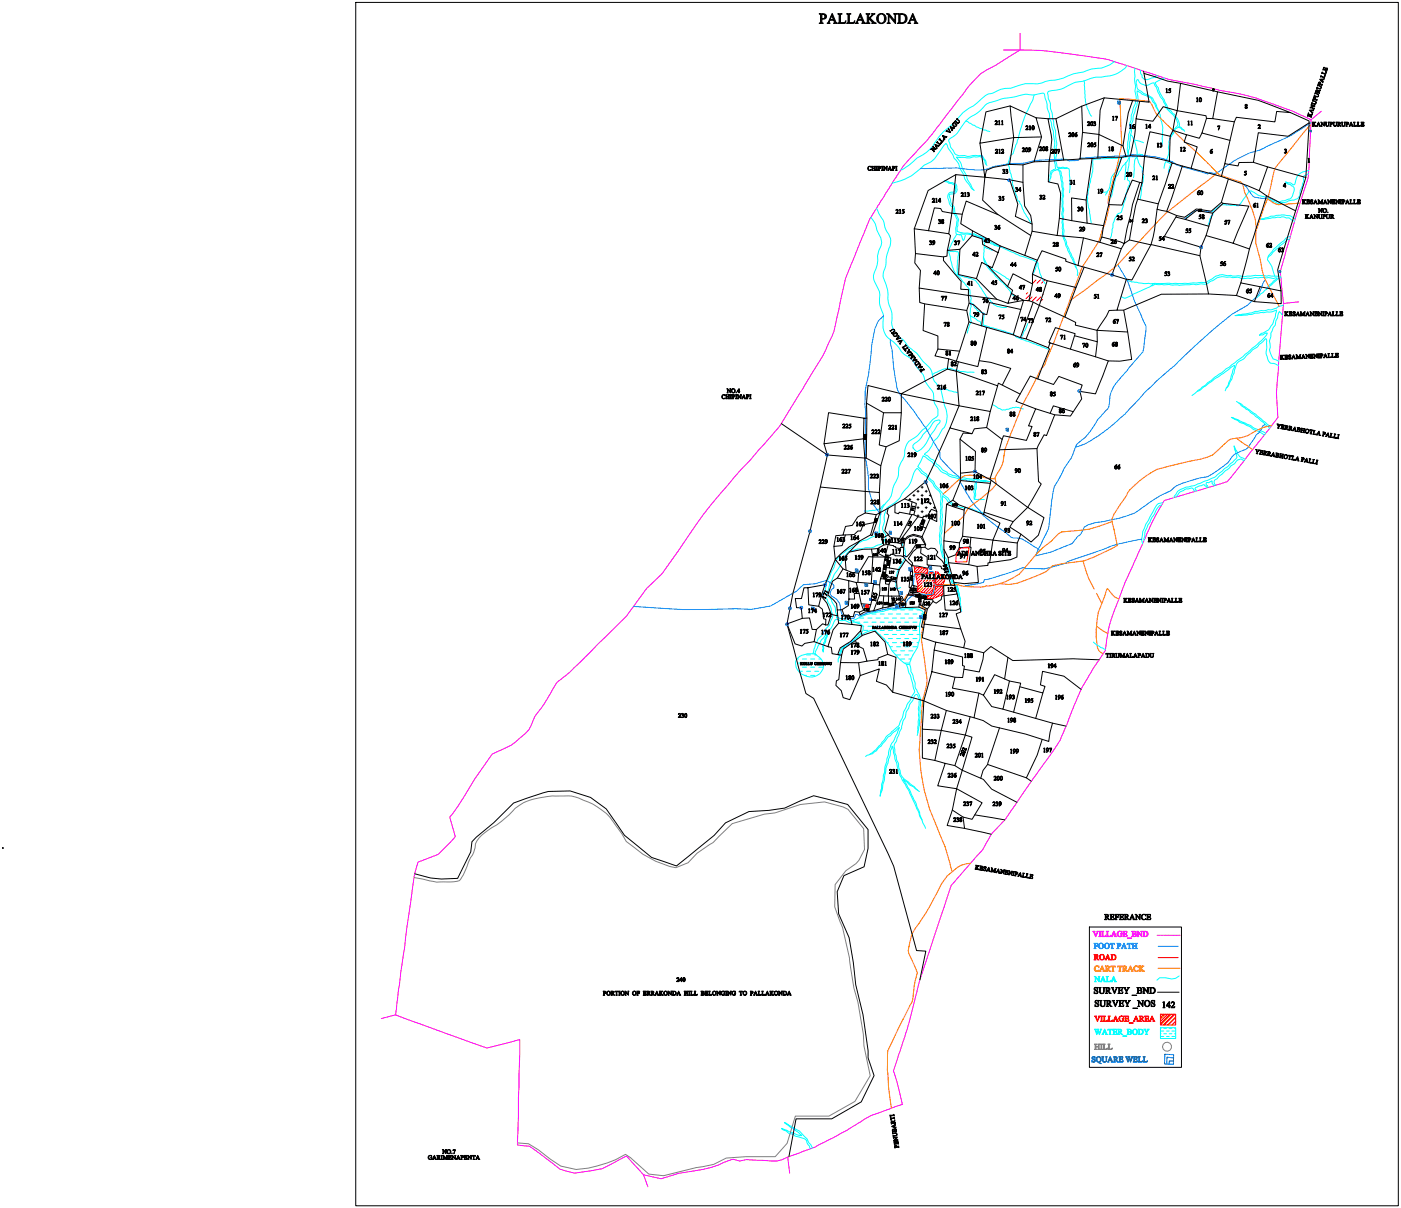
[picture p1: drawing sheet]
<svg xmlns="http://www.w3.org/2000/svg" width="297mm" height="256mm" viewBox="0 0 297 256" stroke-linecap="round" stroke-linejoin="round" font-family="sans-serif">
<g fill="#007fff" stroke="#007fff" stroke-width=".21">
<path d="M231.9 200h.9v.3l-.2-.2h-.4v.4l.4-.1v.4l-.4-.2 .1 .5 .1 .1h-.5l.2-.2v-.9z" fill-rule="evenodd"/>
<path d="M232.9 200.6a.58 .58 0 0 1 1.1 0 .58 .58 0 0 1-1.1 0zM233.2 200.1a.52 .52 0 0 0-.2 .7 .52 .52 0 0 0 .7 .3v-.1a.5 .5 0 0 0 .1-.6 .5 .5 0 0 0-.6-.3z" fill-rule="evenodd"/>
<path d="M234.1 200.6a.6 .6 0 0 1 1.2 0 .6 .6 0 0 1-1.2 0zM234.5 200.1a.52 .52 0 0 0-.2 .7 .52 .52 0 0 0 .6 .3v-.1a.5 .5 0 0 0 .2-.6 .5 .5 0 0 0-.6-.3z" fill-rule="evenodd"/>
<path d="M235.4 200h.9v.3l-.4-.2v.9l.2 .2h-.5l.1-.2v-.9l-.4 .2z" fill-rule="evenodd"/>
<path d="M236.8 200h.4a.34 .34 0 0 1 .4 .4 .34 .34 0 0 1-.5 .2v.5l.2 .1h-.5l.1-.2v-.9zM237.1 200.1v.5a.25 .25 0 0 0 .4-.3 .25 .25 0 0 0-.4-.2z" fill-rule="evenodd"/>
<path d="M238.3 200l.6 1.2h-.4l.1-.1-.1-.3h-.5l-.1 .3 .2 .1h-.4zM238.3 200.3l-.2 .4h.4z" fill-rule="evenodd"/>
<path d="M239 200h.9v.3l-.4-.2v.9l.2 .2h-.5l.2-.1v-1l-.4 .2z" fill-rule="evenodd"/>
<path d="M240 200h.5l-.2 .1v.5h.5v-.5l-.1-.1h.5l-.2 .2v.9l.2 .1h-.5l.1-.1v-.5h-.5v.5l.2 .1h-.5l.2-.2v-.9z" fill-rule="evenodd"/>
</g>
<g fill="#ff7f00" stroke="#ff7f00" stroke-width=".21">
<path d="M232.2 204.9l.8-.1v.4a.46 .46 0 0 0-.7-.2 .46 .46 0 0 0-.1 .7l.4 .2 .4-.2a.56 .56 0 0 1-.9 .1 .56 .56 0 0 1 .1-.9z" fill-rule="evenodd"/>
<path d="M233.7 204.8l.6 1.2h-.5l.2-.1-.1-.3h-.5l-.1 .3 .1 .1h-.3zM233.6 205.1l-.2 .4h.4z" fill-rule="evenodd"/>
<path d="M234.3 204.8l.8 .1 .1 .4-.3 .1 .6 .6h-.3l-.4-.6h-.1v.4l.1 .2h-.5l.2-.2v-.9zM234.7 204.9v.5a.25 .25 0 0 0 .3-.2 .25 .25 0 0 0-.2-.3z" fill-rule="evenodd"/>
<path d="M235.5 204.8h.9v.3l-.4-.2v.9l.2 .2h-.5l.2-.1v-1l-.4 .2z" fill-rule="evenodd"/>
<path d="M237 204.8h.9v.3l-.4-.2v.9l.2 .2h-.5l.1-.2v-.9l-.3 .2z" fill-rule="evenodd"/>
<path d="M238 204.8l.8 .1v.3l-.2 .2 .5 .6h-.3l-.4-.6h-.1v.4l.1 .2h-.4l.1-.2v-.9zM238.3 204.9v.5a.25 .25 0 0 0 .3-.2 .25 .25 0 0 0-.2-.3z" fill-rule="evenodd"/>
<path d="M239.7 204.8l.6 1.2h-.5l.1-.1v-.3h-.5l-.1 .3 .1 .1h-.3zM239.6 205.1l-.2 .4h.4z" fill-rule="evenodd"/>
<path d="M240.6 204.9l.7-.1v.4a.46 .46 0 0 0-.6-.2 .46 .46 0 0 0-.1 .7l.3 .2 .4-.2a.56 .56 0 0 1-.8 .1 .56 .56 0 0 1 .1-.9z" fill-rule="evenodd"/>
<path d="M241.5 204.8h.4l-.1 .1v.5l.4-.4-.1-.2h.4l-.6 .5 .8 .7h-.6l.1-.2-.4-.4v.5l.1 .1h-.4l.1-.2v-.9z" fill-rule="evenodd"/>
</g>
<g fill="#000" stroke="#000" stroke-width=".21">
<path d="M173.7 2.9h.7a.62 .62 0 0 1 .8 .7 .62 .62 0 0 1-.9 .4v.8l.2 .2h-.8l.3-.3v-1.5zM174.3 3.1v.8a.46 .46 0 0 0 .6-.4 .46 .46 0 0 0-.6-.4z" fill-rule="evenodd"/>
<path d="M176.4 2.9l.8 1.8 .3 .3h-.8l.2-.2-.2-.5h-.7l-.2 .5 .2 .2h-.6l.2-.3zM176.4 3.3l-.4 .9h.7z" fill-rule="evenodd"/>
<path d="M177.6 2.9h.9l-.3 .2v1.6a.77 .77 0 0 0 1.2-.3l-.2 .6h-1.6l.3-.3v-1.5z" fill-rule="evenodd"/>
<path d="M179.5 2.9h.9l-.3 .2v1.6a.77 .77 0 0 0 1.2-.3l-.2 .6h-1.6l.3-.3v-1.5z" fill-rule="evenodd"/>
<path d="M182.4 2.9l.8 1.8 .3 .3h-.8l.2-.2-.2-.5h-.8l-.2 .5 .3 .2h-.7l.3-.3zM182.3 3.3l-.3 .9h.7z" fill-rule="evenodd"/>
<path d="M183.6 2.9h.9l-.3 .2v.8l.7-.8-.1-.2h.7l-1 .9 1.3 1.2h-1l.2-.3-.8-.8v.9l.3 .2h-.9l.3-.3v-1.6z" fill-rule="evenodd"/>
<path d="M185.8 3.9a1.05 1.05 0 0 1 2.1 0 1.05 1.05 0 0 1-2.1 0zM186.5 3.1a1.1 1.1 0 0 0 .4 1.8h.1a1.14 1.14 0 0 0 0-1.9z" fill-rule="evenodd"/>
<path d="M187.9 2.9h.6l1.2 1.5v-1.3l-.2-.2h.7l-.3 .2v1.9l-1.4-1.7v1.4l.3 .3h-.7l.2-.2v-1.6z" fill-rule="evenodd"/>
<path d="M190.3 2.9h.8a1.03 1.03 0 0 1 1.2 1 1.03 1.03 0 0 1-1.1 1.1h-.9l.3-.3v-1.5zM190.8 3.1v1.7a.9 .9 0 0 0 1.2-.9 .9 .9 0 0 0-1.2-.8z" fill-rule="evenodd"/>
<path d="M193.5 2.9l.8 1.8 .3 .3h-.8l.2-.2-.2-.5h-.8l-.1 .5 .2 .2h-.6l.2-.3zM193.4 3.3l-.3 .9h.7z" fill-rule="evenodd"/>
<path d="M247.2 18.9l.2-.1 .1 .8h-.3l.1-.6z" fill-rule="evenodd"/>
<path d="M247.9 18.8h.3l-.3 .2 .2 .1a.31 .31 0 0 1 .1 .4 .31 .31 0 0 1-.5 .1l.1-.1a.23 .23 0 0 0 .4-.1 .23 .23 0 0 0-.3-.3h-.1z" fill-rule="evenodd"/>
<path d="M257.2 18.8a.25 .25 0 0 1 .2 .3 .25 .25 0 0 1-.3 .2l.3-.2-.3-.1zM257.2 18.9a.13 .13 0 0 0 .2 0 .13 .13 0 0 0-.2 0z" fill-rule="evenodd"/>
<path d="M278.9 19.6l.4 .3a.33 .33 0 0 1 .2 .4 .33 .33 0 0 1-.4 .2h-.5l.1-.4 .4 .3a.25 .25 0 0 0 .4-.1 .25 .25 0 0 0-.2-.3l-.5-.1z" fill-rule="evenodd"/>
<path d="M279.4 17.9l.5 .3a.33 .33 0 0 1 .2 .5 .33 .33 0 0 1-.5 .1h-.5l.2-.3 .4 .2a.25 .25 0 0 0 .4-.1 .25 .25 0 0 0-.3-.3l-.5-.1z" fill-rule="evenodd"/>
<path d="M279.6 17.4a.25 .25 0 0 1 .4 .1 .25 .25 0 0 1-.1 .3h.5l-.2 .4v-.2l-.8-.1zM279.6 17.5v.2l.3 .1a.19 .19 0 0 0 0-.3 .19 .19 0 0 0-.3 0z" fill-rule="evenodd"/>
<path d="M279.1 19.1h.2l.1 .2 .6-.2-.1 .2-.5 .1 .3 .2 .1-.1-.1 .4-.1-.2-.7-.1zM279.1 19.2l-.1 .2 .3 .1v-.3z" fill-rule="evenodd"/>
<path d="M279.8 16.8l1-.1-.2 .3-.2-.1-.1 .3 .3 .1-.1 .2zM280 16.9l.2 .3 .1-.3z" fill-rule="evenodd"/>
<path d="M280.7 14.2l.2 .1-.3 .4 .3 .1v-.4l.3 .1-.3 .3 .4 .1 .1-.3-.1-.2 .2 .1-.2 .6-.1-.1-.7-.1z" fill-rule="evenodd"/>
<path d="M280.1 16v.1l.7 .3 .1-.3-.1-.2 .2 .1-.2 .6-.1-.1-.7-.1z" fill-rule="evenodd"/>
<path d="M280.3 15.2l.1 .2 .6 .2 .1-.3-.1-.2 .2 .2-.2 .6-.6-.4-.2 .1z" fill-rule="evenodd"/>
<path d="M184.1 35.3h.6v.2a.33 .33 0 0 0-.5 0 .33 .33 0 0 0 0 .5 .33 .33 0 0 0 .5-.1 .42 .42 0 0 1-.6 .2 .42 .42 0 0 1 0-.7z" fill-rule="evenodd"/>
<path d="M184.8 35.3h.4l-.2 .4h.4l-.1-.4h.4l-.1 .1 .1 .7h-.4l.1-.4h-.4l.2 .4h-.4l.1-.1z" fill-rule="evenodd"/>
<path d="M185.7 35.3h.4l-.1 .1 .1 .7h-.4l.2-.1z" fill-rule="evenodd"/>
<path d="M186.2 35.3h.3a.26 .26 0 0 1 .3 .3 .26 .26 0 0 1-.4 .1l.1 .4h-.3l.1-.1zM186.4 35.3v.4a.19 .19 0 0 0 .3-.2 .19 .19 0 0 0-.3-.2z" fill-rule="evenodd"/>
<path d="M186.9 35.3h.3l-.1 .1 .1 .7h-.3l.1-.1z" fill-rule="evenodd"/>
<path d="M187.3 35.3h.2l.5 .6-.1-.6h.3l-.1 .8-.6-.6 .1 .6h-.3l.1-.7z" fill-rule="evenodd"/>
<path d="M188.6 35.3l.5 .8h-.3v-.3h-.3v.3h-.3zM188.6 35.4l-.1 .4h.3z" fill-rule="evenodd"/>
<path d="M189.1 35.3h.4a.26 .26 0 0 1 .3 .3 .26 .26 0 0 1-.4 .1l.1 .4h-.4l.2-.1zM189.4 35.3v.4a.19 .19 0 0 0 .2-.2 .19 .19 0 0 0-.2-.2z" fill-rule="evenodd"/>
<path d="M189.9 35.3h.3l-.1 .1 .1 .7h-.3l.1-.1z" fill-rule="evenodd"/>
<path d="M197.9 31l.6 .7h-.9l.6 .3-.2 .2-.5-.6-.2 .1 .2-.2h.8l-.6-.3z" fill-rule="evenodd"/>
<path d="M198.2 30.6l1 .3-.3 .2-.2-.2-.2 .3 .2 .1-.1 .2zM198.3 30.8l.2 .3 .2-.2z" fill-rule="evenodd"/>
<path d="M198.8 30v.1l.5 .5 .2-.2v-.3l.1 .2-.4 .5v-.2l-.7-.3z" fill-rule="evenodd"/>
<path d="M199.3 29.4v.1l.5 .5 .2-.2v-.3l.1 .2-.4 .5v-.1l-.6-.4z" fill-rule="evenodd"/>
<path d="M199.8 28.7l1 .3-.2 .2-.2-.2-.3 .3 .3 .1-.2 .2zM200 28.9l.1 .3 .2-.2z" fill-rule="evenodd"/>
<path d="M201.2 27.2l.3 .9-.9-.2 .2-.3v.2l.6 .2-.4-.6z" fill-rule="evenodd"/>
<path d="M201.4 26.9l1 .2-.2 .2-.2-.2-.2 .3 .2 .1-.2 .3zM201.6 27l.1 .3 .2-.2z" fill-rule="evenodd"/>
<path d="M202.3 25.9l.2 .2a.35 .35 0 0 0-.4 .3 .35 .35 0 0 0 .3 .3 .35 .35 0 0 0 .4-.2l-.4-.2 .3-.2v.1a.4 .4 0 0 1-.1 .7 .4 .4 0 0 1-.6-.3v-.3z" fill-rule="evenodd"/>
<path d="M203 25.1l.3 .4a.33 .33 0 0 1 0 .5 .33 .33 0 0 1-.5 0l-.4-.2 .2-.3 .3 .5a.25 .25 0 0 0 .4 0 .25 .25 0 0 0-.1-.4l-.4-.3z" fill-rule="evenodd"/>
<path d="M211 25.7a.28 .28 0 0 1 .5 0 .28 .28 0 0 1-.2 .4l-.2 .3 .4-.1-.1 .1h-.5l.4-.5-.1-.2-.2 .1z" fill-rule="evenodd"/>
<path d="M211.1 31.7h.4v.3l-.4 .4 .5-.1-.1 .2h-.5l.4-.5-.1-.3-.3 .2z" fill-rule="evenodd"/>
<path d="M211.7 25.7l.2-.1 .1 .8h-.3l.1-.6z" fill-rule="evenodd"/>
<path d="M211.8 31.7l.2-.1 .1 .9h-.3l.1-.6z" fill-rule="evenodd"/>
<path d="M212.3 25.7l.3-.1 .1 .8h-.3l.1-.6z" fill-rule="evenodd"/>
<path d="M212.6 36l.3-.1 .1 .2-.1 .2 .2 .2-.3 .3-.2-.1 .4-.1-.3-.3a.16 .16 0 0 0 .2-.1 .16 .16 0 0 0-.1-.2 .16 .16 0 0 0-.2 .1z" fill-rule="evenodd"/>
<path d="M212.4 31.7h.4l-.1 .3-.3 .4 .4-.1v.2h-.5l.4-.5-.2-.3-.2 .2z" fill-rule="evenodd"/>
<path d="M213.3 36l.2-.1 .2 .2-.2 .2 .2 .2-.3 .3-.2-.1 .4-.1-.2-.3a.16 .16 0 0 0 .1-.1 .16 .16 0 0 0 0-.2 .16 .16 0 0 0-.3 .1z" fill-rule="evenodd"/>
<path d="M215.4 39.8h.2l.1 .1-.1 .2 .2 .3-.3 .2h-.2l.4-.2-.3-.2a.16 .16 0 0 0 .2-.1 .16 .16 0 0 0-.1-.2 .16 .16 0 0 0-.2 0z" fill-rule="evenodd"/>
<path d="M216.8 31.4a.28 .28 0 0 1 .4 .1 .28 .28 0 0 1-.2 .4l-.2 .2 .5-.1-.1 .2h-.5l.4-.5-.1-.3-.3 .2z" fill-rule="evenodd"/>
<path d="M217.5 31.4a.41 .41 0 0 1 .4 .4 .41 .41 0 0 1-.3 .4l-.2-.4zM217.6 31.4a.46 .46 0 0 0 .1 .7l.1-.6z" fill-rule="evenodd"/>
<path d="M217.5 26.8h.4v.3l-.3 .3h.4v.1h-.5l.4-.5-.2-.2-.2 .1z" fill-rule="evenodd"/>
<path d="M218.1 31.4a.41 .41 0 0 1 .5 .4 .41 .41 0 0 1-.6 .4l.4-.4h-.3zM218.1 31.6a.21 .21 0 0 0 .4 0 .21 .21 0 0 0-.4 0z" fill-rule="evenodd"/>
<path d="M218.2 26.8l.3-.1 .1 .8h-.4l.1-.6z" fill-rule="evenodd"/>
<path d="M218.9 26.7a.41 .41 0 0 1 .4 .4 .41 .41 0 0 1-.3 .4l-.2-.3zM219 26.7a.49 .49 0 0 0 .1 .8l.1-.6z" fill-rule="evenodd"/>
<path d="M220.4 31.2a.28 .28 0 0 1 .5 .1 .28 .28 0 0 1-.2 .4l-.2 .2 .4-.1-.1 .2h-.5l.5-.6-.2-.2-.2 .1z" fill-rule="evenodd"/>
<path d="M221.1 31.2a.41 .41 0 0 1 .5 .3 .41 .41 0 0 1-.4 .5l-.2-.4zM221.2 31.2a.45 .45 0 0 0 .2 .7v-.6z" fill-rule="evenodd"/>
<path d="M221.7 31.2a.22 .22 0 0 1 .4-.1 .22 .22 0 0 1-.1 .4 .25 .25 0 0 1 .2 .3 .25 .25 0 0 1-.4 .1 .25 .25 0 0 1 0-.4zM221.7 31.7a.2 .2 0 0 0 .4 0 .2 .2 0 0 0-.4 0zM221.8 31.3a.17 .17 0 0 0 .3 0 .17 .17 0 0 0-.3 0z" fill-rule="evenodd"/>
<path d="M222.9 31.7a.28 .28 0 0 1 .5 .1 .28 .28 0 0 1-.2 .4l-.2 .2h.4v.1h-.5l.4-.5-.2-.3-.2 .2z" fill-rule="evenodd"/>
<path d="M223.7 31.7a.41 .41 0 0 1 .4 .4 .41 .41 0 0 1-.4 .4l-.2-.3zM223.7 31.7a.49 .49 0 0 0 .2 .8v-.6z" fill-rule="evenodd"/>
<path d="M224.3 31.7h.4l-.3 .8 .2-.7-.4 .1z" fill-rule="evenodd"/>
<path d="M226.9 38.3l.2-.1 .2 .2-.1 .2 .1 .3-.2 .2-.3-.1h.3a.2 .2 0 0 0 .1-.2 .2 .2 0 0 0-.2-.1v-.1a.16 .16 0 0 0 .2-.1 .16 .16 0 0 0-.1-.2 .16 .16 0 0 0-.2 .1z" fill-rule="evenodd"/>
<path d="M226.6 28.2a.28 .28 0 0 1 .5 .1 .28 .28 0 0 1-.2 .4l-.2 .2 .4-.1v.2h-.5l.4-.5-.2-.3-.2 .2z" fill-rule="evenodd"/>
<path d="M227.3 28.2a.41 .41 0 0 1 .5 .4 .41 .41 0 0 1-.4 .4l-.2-.3zM227.4 28.2a.39 .39 0 0 0-.2 .4 .39 .39 0 0 0 .4 .3v-.6z" fill-rule="evenodd"/>
<path d="M227.6 38.3l.2-.1 .1 .9h-.3l.1-.7z" fill-rule="evenodd"/>
<path d="M228 28.3l.4-.2-.4 .4a.26 .26 0 0 1 .4 .1 .26 .26 0 0 1-.1 .4 .26 .26 0 0 1-.4-.1v-.3zM227.9 28.7a.21 .21 0 0 0 .4 0 .21 .21 0 0 0-.4 0z" fill-rule="evenodd"/>
<path d="M230.6 25.9a.28 .28 0 0 1 .4 0 .28 .28 0 0 1-.1 .4l-.2 .3 .4-.1-.1 .1h-.5l.4-.5-.1-.2-.2 .1z" fill-rule="evenodd"/>
<path d="M230.6 30.4a.28 .28 0 0 1 .5 0 .28 .28 0 0 1-.2 .4l-.2 .2h.4v.1h-.5l.4-.5-.2-.2-.2 .1z" fill-rule="evenodd"/>
<path d="M231.3 25.8a.41 .41 0 0 1 .4 .4 .41 .41 0 0 1-.3 .5l-.2-.4zM231.4 25.8a.46 .46 0 0 0 .1 .8l.1-.6z" fill-rule="evenodd"/>
<path d="M231.4 30.3a.41 .41 0 0 1 .4 .4 .41 .41 0 0 1-.4 .5l-.2-.4zM231.5 30.3a.46 .46 0 0 0 .1 .8v-.6z" fill-rule="evenodd"/>
<path d="M231.9 25.8h.2l.2 .1-.1 .2 .1 .3-.2 .3-.3-.1 .4-.1-.2-.3a.17 .17 0 0 0 .2-.2 .2 .2 0 0 0-.4 0z" fill-rule="evenodd"/>
<path d="M232.1 30.3h.3l-.3 .1-.1 .1 .2 .1a.3 .3 0 0 1 .1 .4 .3 .3 0 0 1-.4 .1v-.1a.23 .23 0 0 0 .4-.1 .23 .23 0 0 0-.2-.3h-.2z" fill-rule="evenodd"/>
<path d="M235.1 31.2l.2-.1 .1 .9h-.3l.1-.7z" fill-rule="evenodd"/>
<path d="M235.7 31.2a.22 .22 0 0 1 .3 0 .22 .22 0 0 1-.1 .3 .25 .25 0 0 1 .3 .3 .25 .25 0 0 1-.4 .2 .25 .25 0 0 1 0-.4zM235.7 31.8a.2 .2 0 0 0 .4 0 .2 .2 0 0 0-.4 0zM235.7 31.3a.17 .17 0 0 0 .3 0 .17 .17 0 0 0-.3 0z" fill-rule="evenodd"/>
<path d="M235.9 24.7l.2-.1 .1 .9h-.3l.1-.6z" fill-rule="evenodd"/>
<path d="M236.5 24.7h.4l-.2 .8 .1-.7-.4 .1z" fill-rule="evenodd"/>
<path d="M238.8 36.6a.28 .28 0 0 1 .5 .1 .28 .28 0 0 1-.2 .4l-.2 .2 .4-.1v.2h-.5l.4-.5-.2-.3-.2 .2z" fill-rule="evenodd"/>
<path d="M239.5 36.6a.41 .41 0 0 1 .5 .4 .41 .41 0 0 1-.4 .4l-.2-.3zM239.6 36.6a.46 .46 0 0 0 .2 .7v-.6z" fill-rule="evenodd"/>
<path d="M239.5 26.5l.2-.1 .1 .9h-.3l.1-.7z" fill-rule="evenodd"/>
<path d="M240.2 26.6l.4-.2-.4 .4a.26 .26 0 0 1 .4 .1 .26 .26 0 0 1-.1 .3 .26 .26 0 0 1-.4 0zM240.1 27a.21 .21 0 0 0 .4 0 .21 .21 0 0 0-.4 0z" fill-rule="evenodd"/>
<path d="M242.9 26.4l.2-.1 .2 .9h-.4l.1-.6z" fill-rule="evenodd"/>
<path d="M243.8 26.3l.1 .6h.1l-.1 .3-.1-.2h-.4zM243.8 26.5l-.3 .4h.3z" fill-rule="evenodd"/>
<path d="M244.4 37.4a.28 .28 0 0 1 .5 0 .28 .28 0 0 1-.2 .4l-.2 .2h.4l-.1 .1h-.5l.4-.5-.1-.2-.2 .1z" fill-rule="evenodd"/>
<path d="M245.1 37.4l.2-.1 .1 .8h-.3l.1-.6z" fill-rule="evenodd"/>
<path d="M245.3 30.4l.3-.1 .1 .9h-.3l.1-.7z" fill-rule="evenodd"/>
<path d="M246 30.4l.3 .1-.1 .2 .2 .3-.3 .2-.2-.1 .4-.1-.3-.3a.16 .16 0 0 0 .2-.1 .16 .16 0 0 0-.1-.2 .16 .16 0 0 0-.2 .1z" fill-rule="evenodd"/>
<path d="M247.8 39.2a.28 .28 0 0 1 .4 0 .28 .28 0 0 1-.2 .4l-.2 .3 .4-.1v.1h-.5l.4-.5-.1-.2-.3 .1z" fill-rule="evenodd"/>
<path d="M248.4 39.2a.28 .28 0 0 1 .4 0 .28 .28 0 0 1-.1 .4l-.2 .3 .4-.1-.1 .1h-.5l.4-.5-.1-.2-.3 .1z" fill-rule="evenodd"/>
<path d="M250.3 31.3l.2-.1 .1 .9h-.3l.1-.7z" fill-rule="evenodd"/>
<path d="M250.9 31.3h.4l-.1 .3-.3 .4 .4-.1v.2h-.5l.4-.6-.2-.2-.2 .1z" fill-rule="evenodd"/>
<path d="M251.8 25.7l.3-.1 .1 .9h-.3l.1-.6z" fill-rule="evenodd"/>
<path d="M252.5 25.7l.2-.1 .1 .9h-.3l.1-.6z" fill-rule="evenodd"/>
<path d="M253.7 20.8l.2-.1 .1 .9h-.3l.1-.7z" fill-rule="evenodd"/>
<path d="M254.3 20.8a.42 .42 0 0 1 .5 .3 .42 .42 0 0 1-.3 .5l-.3-.4zM254.4 20.8a.45 .45 0 0 0 .2 .7v-.6z" fill-rule="evenodd"/>
<path d="M256.7 31.8l.4-.1-.4 .3a.26 .26 0 0 1 .4 .1 .26 .26 0 0 1-.1 .4 .26 .26 0 0 1-.4-.1zM256.6 32.3a.21 .21 0 0 0 .4 0 .21 .21 0 0 0-.4 0z" fill-rule="evenodd"/>
<path d="M258.2 26.7h.4l-.2 .9 .2-.8-.5 .1z" fill-rule="evenodd"/>
<path d="M264 22.2a.22 .22 0 0 1 .4 0 .22 .22 0 0 1-.1 .3 .25 .25 0 0 1 .2 .3 .25 .25 0 0 1-.4 .2 .25 .25 0 0 1 0-.4zM264 22.8a.2 .2 0 0 0 .4 0 .2 .2 0 0 0-.4 0zM264 22.3a.2 .2 0 0 0 .4 0 .2 .2 0 0 0-.4 0z" fill-rule="evenodd"/>
<path d="M264 36.3h.3l-.4 .2 .2 .1a.3 .3 0 0 1 .1 .4 .3 .3 0 0 1-.4 .1l.1-.1a.23 .23 0 0 0 .3-.1 .23 .23 0 0 0-.2-.3h-.2z" fill-rule="evenodd"/>
<path d="M266.8 26.5a.28 .28 0 0 1 .4 .1 .28 .28 0 0 1-.2 .4l-.2 .2 .5-.1-.1 .2h-.5l.4-.6-.1-.2-.3 .1z" fill-rule="evenodd"/>
<path d="M272.4 31.7l.2-.1 .1 .1-.1 .3 .2 .2-.3 .3-.2-.1 .4-.1-.3-.3a.16 .16 0 0 0 .2-.1 .16 .16 0 0 0-.1-.2 .16 .16 0 0 0-.2 .1z" fill-rule="evenodd"/>
<path d="M272.5 38.9v.5h.1l-.1 .3-.1-.2h-.3zM272.4 39l-.3 .4h.3z" fill-rule="evenodd"/>
<path d="M277.3 33.6l.3-.1 .1 .9h-.4l.2-.6z" fill-rule="evenodd"/>
<path d="M277.4 23.9l.2 .5 .7-.3-.2 .4-.4 .1h.4l-.1 .3-.7-.3-.1 .1 .1-.4 .3 .3-.2-.4h-.1z" fill-rule="evenodd"/>
<path d="M278 22.1l.8 .4-.8 .3 .7 .1-.1 .3-.7-.4-.1 .1v-.2l.8-.3-.6-.1z" fill-rule="evenodd"/>
<path d="M277.6 23.4l1-.2-.1 .3-.3-.1-.1 .3 .3 .1-.1 .3zM277.8 23.5l.2 .2 .1-.3z" fill-rule="evenodd"/>
<path d="M278.3 21.2l.5 .3a.33 .33 0 0 1 .2 .4 .33 .33 0 0 1-.5 .2l-.4-.1 .1-.3 .4 .3a.25 .25 0 0 0 .4-.2 .25 .25 0 0 0-.2-.3h-.6z" fill-rule="evenodd"/>
<path d="M278.2 25.9h.4l-.2 .4 .4-.3-.1-.1h.3l-.4 .4 .5 .5h-.4l-.3-.5 .2 .5h-.4l.1-.2z" fill-rule="evenodd"/>
<path d="M278.6 20.7a.25 .25 0 0 1 .3 0 .25 .25 0 0 1 0 .4h.4l-.1 .3-.7-.3-.1 .1zM278.6 20.8l-.1 .1 .3 .1a.19 .19 0 0 0 0-.2 .19 .19 0 0 0-.2 0z" fill-rule="evenodd"/>
<path d="M279.5 25.9l.5 .9h-.3v-.3h-.3v.3h-.3zM279.5 26.1l-.1 .3h.3z" fill-rule="evenodd"/>
<path d="M280 25.9h.2l.6 .6-.2-.6h.3l-.1 .9-.6-.7 .2 .7h-.3l.1-.8z" fill-rule="evenodd"/>
<path d="M281 25.9h.3l-.1 .5a.25 .25 0 0 0 .3 .3 .25 .25 0 0 0 .2-.3l-.1-.5h.3l-.2 .5a.33 .33 0 0 1-.3 .4 .33 .33 0 0 1-.3-.4z" fill-rule="evenodd"/>
<path d="M281.9 25.9h.3a.26 .26 0 0 1 .3 .3 .26 .26 0 0 1-.4 .2l.2 .4h-.4l.1-.2zM282.1 26l.1 .3a.19 .19 0 0 0 .2-.2 .19 .19 0 0 0-.3-.1z" fill-rule="evenodd"/>
<path d="M282.6 25.9h.4l-.2 .5a.25 .25 0 0 0 .3 .3 .25 .25 0 0 0 .2-.3l-.1-.5h.3l-.1 .5a.33 .33 0 0 1-.4 .4 .33 .33 0 0 1-.3-.4z" fill-rule="evenodd"/>
<path d="M283.5 25.9l.6 .1 .1 .2-.2 .1 .4 .5h-.2l-.3-.4-.1 .2 .1 .2h-.4l.2-.2zM283.8 26v.3a.19 .19 0 0 0 .3-.2 .19 .19 0 0 0-.3-.1z" fill-rule="evenodd"/>
<path d="M284.4 25.9h.3l-.1 .5a.25 .25 0 0 0 .3 .3 .25 .25 0 0 0 .2-.3l-.1-.5h.3l-.1 .5a.33 .33 0 0 1-.4 .4 .33 .33 0 0 1-.3-.4z" fill-rule="evenodd"/>
<path d="M285.3 25.9h.3a.26 .26 0 0 1 .4 .3 .26 .26 0 0 1-.4 .2l.1 .4h-.4l.1-.2zM285.6 26v.3a.19 .19 0 0 0 .2-.2 .19 .19 0 0 0-.2-.1z" fill-rule="evenodd"/>
<path d="M286.5 25.9l.4 .9h-.3v-.3h-.3v.3h-.3zM286.4 26.1l-.1 .3h.3z" fill-rule="evenodd"/>
<path d="M287 25.9h.3l-.1 .1v.7h.3l.2-.2-.1 .3h-.6l.1-.2z" fill-rule="evenodd"/>
<path d="M287.7 25.9h.4l-.1 .1v.7h.3l.2-.2-.1 .3h-.7l.2-.2z" fill-rule="evenodd"/>
<path d="M288.5 25.9h.7v.2l-.4-.1v.3l.3-.1v.3l-.3-.2v.4l.5-.2-.1 .3h-.7l.1-.2z" fill-rule="evenodd"/>
<path d="M190 44.5h.4v.3l-.3 .4 .4-.1-.1 .2h-.5l.4-.6-.1-.2-.3 .1z" fill-rule="evenodd"/>
<path d="M190.7 44.5l.2-.1 .1 .9h-.3l.1-.7z" fill-rule="evenodd"/>
<path d="M191.4 44.4h.3l-.3 .2 .2 .1a.3 .3 0 0 1 .1 .4 .3 .3 0 0 1-.5 .1h.1a.23 .23 0 0 0 .4-.1 .23 .23 0 0 0-.3-.3l-.1-.1z" fill-rule="evenodd"/>
<path d="M197.1 51.1l.3-.1 .1 .2-.1 .2 .1 .3-.2 .2-.2-.1 .3-.1-.2-.3a.16 .16 0 0 0 .2-.1 .16 .16 0 0 0-.1-.2 .16 .16 0 0 0-.2 .1z" fill-rule="evenodd"/>
<path d="M197.8 51.1a.41 .41 0 0 1 .4 .4 .41 .41 0 0 1-.5 .4l.4-.4h-.4zM197.8 51.3a.21 .21 0 0 0 .4 0 .21 .21 0 0 0-.4 0z" fill-rule="evenodd"/>
<path d="M197.7 42.1h.4v.3l-.3 .4 .4-.1-.1 .2h-.5l.4-.5-.1-.3-.3 .2z" fill-rule="evenodd"/>
<path d="M198.4 42.1l.2-.1 .1 .9h-.3l.1-.6z" fill-rule="evenodd"/>
<path d="M198.4 57.4v.6h.1l-.1 .3-.1-.2h-.3zM198.3 57.5l-.3 .5h.3z" fill-rule="evenodd"/>
<path d="M198.7 57.5a.41 .41 0 0 1 .5 .3 .41 .41 0 0 1-.4 .5l-.2-.3zM198.8 57.5l-.1 .5 .2 .3 .2-.6-.1-.2z" fill-rule="evenodd"/>
<path d="M199 46.6l.3-.1 .1 .2-.1 .2 .1 .4-.2 .1-.2-.1 .2 .1a.2 .2 0 0 0 .1-.3 .2 .2 0 0 0-.2-.1 .16 .16 0 0 0 .2-.1 .16 .16 0 0 0-.1-.2 .16 .16 0 0 0-.2 0z" fill-rule="evenodd"/>
<path d="M199.3 42l.1 .6h.1l-.1 .3-.1-.2h-.4zM199.3 42.2l-.3 .4h.3z" fill-rule="evenodd"/>
<path d="M199.7 46.6a.22 .22 0 0 1 .3 0 .22 .22 0 0 1-.1 .3 .25 .25 0 0 1 .3 .4 .25 .25 0 0 1-.4 .1 .25 .25 0 0 1 0-.4zM199.7 47.2a.2 .2 0 0 0 .4 0 .2 .2 0 0 0-.4 0zM199.7 46.7a.17 .17 0 0 0 .3 0 .17 .17 0 0 0-.3 0z" fill-rule="evenodd"/>
<path d="M202.4 51.1h.2l.2 .1-.1 .2 .1 .3-.2 .2h-.3l.4-.2-.2-.2a.16 .16 0 0 0 .2-.1 .16 .16 0 0 0-.1-.2 .16 .16 0 0 0-.2 0z" fill-rule="evenodd"/>
<path d="M203.1 51.1h.4l-.3 .8 .2-.7-.4 .1z" fill-rule="evenodd"/>
<path d="M203.8 40.9a.28 .28 0 0 1 .5 .1 .28 .28 0 0 1-.2 .4l-.2 .2 .4-.1-.1 .2h-.5l.4-.6-.1-.2-.2 .1z" fill-rule="evenodd"/>
<path d="M204.5 40.9l.2-.1 .1 .9h-.3l.1-.7z" fill-rule="evenodd"/>
<path d="M205.1 40.9l.2-.1 .2 .2-.1 .2 .1 .3-.2 .2-.3-.1h.3a.2 .2 0 0 0 .1-.2 .2 .2 0 0 0-.2-.1v-.1a.16 .16 0 0 0 .2-.1 .16 .16 0 0 0-.1-.2 .16 .16 0 0 0-.2 .1z" fill-rule="evenodd"/>
<path d="M205.8 59.7l.3-.1 .1 .9h-.3l.1-.7z" fill-rule="evenodd"/>
<path d="M206.6 53.5l.1 .5h.1l-.1 .3-.1-.2h-.4zM206.6 53.6l-.3 .4h.3z" fill-rule="evenodd"/>
<path d="M207 53.5l.3 .1v.3l-.3 .3h.4v.1h-.5l.4-.5-.2-.2-.2 .1z" fill-rule="evenodd"/>
<path d="M209.1 50.6v.5h.1l-.1 .3-.1-.2h-.3zM209 50.7l-.3 .4h.3z" fill-rule="evenodd"/>
<path d="M209.4 50.7l.2-.1 .2 .1-.1 .2 .1 .3-.2 .3-.3-.1 .4-.1-.2-.3a.16 .16 0 0 0 .2-.1 .16 .16 0 0 0-.1-.2 .16 .16 0 0 0-.2 .1z" fill-rule="evenodd"/>
<path d="M210.9 47.8h.3l.1 .1-.1 .2 .2 .3-.3 .3-.2-.1 .4-.1-.3-.3a.16 .16 0 0 0 .2-.1 .16 .16 0 0 0-.1-.2 .16 .16 0 0 0-.2 .1z" fill-rule="evenodd"/>
<path d="M211.1 59.5h.3l-.4 .2 .2 .1a.31 .31 0 0 1 .1 .4 .31 .31 0 0 1-.4 .1 .22 .22 0 0 0 .4-.1 .22 .22 0 0 0-.3-.3l-.1-.1z" fill-rule="evenodd"/>
<path d="M211.8 41.7l.2-.1 .2 .2-.1 .2 .1 .3-.2 .2h-.3l.4-.2-.2-.2a.16 .16 0 0 0 .2-.2 .16 .16 0 0 0-.1-.2 .16 .16 0 0 0-.2 .1z" fill-rule="evenodd"/>
<path d="M211.6 47.9l.4-.1-.3 .4a.26 .26 0 0 1 .3 .1 .26 .26 0 0 1-.1 .3 .26 .26 0 0 1-.3-.1zM211.5 48.4a.25 .25 0 0 0 .5 0 .25 .25 0 0 0-.5 0z" fill-rule="evenodd"/>
<path d="M212.6 41.6h.3l-.4 .3h.2a.3 .3 0 0 1 .1 .5 .3 .3 0 0 1-.4 0 .23 .23 0 0 0 .4-.1 .23 .23 0 0 0-.2-.3h-.2z" fill-rule="evenodd"/>
<path d="M214.6 55.6l.1 .6h.1l-.1 .3-.1-.2h-.3zM214.6 55.8l-.3 .4h.3z" fill-rule="evenodd"/>
<path d="M215.3 55.6l.1 .6h.1l-.1 .3-.1-.2h-.4zM215.3 55.8l-.3 .4h.3z" fill-rule="evenodd"/>
<path d="M216.3 39.8l.1 .5h.1l-.1 .3-.1-.2h-.4zM216.3 39.9l-.3 .4h.3z" fill-rule="evenodd"/>
<path d="M220.5 41.4h.2l.2 .1-.2 .2 .2 .4-.2 .2-.3-.1h.3a.2 .2 0 0 0 .1-.2 .2 .2 0 0 0-.2-.2 .16 .16 0 0 0 .2-.1 .16 .16 0 0 0-.1-.2 .16 .16 0 0 0-.2 .1z" fill-rule="evenodd"/>
<path d="M221.1 41.5a.28 .28 0 0 1 .5 0 .28 .28 0 0 1-.2 .4l-.2 .2h.4l-.1 .1h-.5l.4-.5-.1-.2-.2 .1z" fill-rule="evenodd"/>
<path d="M223.3 51.5a.28 .28 0 0 1 .4 0 .28 .28 0 0 1-.1 .5l-.2 .2 .4-.1-.1 .1h-.5l.4-.5-.1-.2-.2 .1z" fill-rule="evenodd"/>
<path d="M224 51.5a.22 .22 0 0 1 .3-.1 .22 .22 0 0 1-.1 .4 .25 .25 0 0 1 .3 .3 .25 .25 0 0 1-.4 .1 .25 .25 0 0 1 0-.4zM224 52a.2 .2 0 0 0 .4 0 .2 .2 0 0 0-.4 0zM224 51.6a.17 .17 0 0 0 .3 0 .17 .17 0 0 0-.3 0z" fill-rule="evenodd"/>
<path d="M224 56.6h.3l-.4 .3h.2a.31 .31 0 0 1 .1 .5 .31 .31 0 0 1-.4 0 .23 .23 0 0 0 .4-.1 .23 .23 0 0 0-.2-.3h-.2z" fill-rule="evenodd"/>
<path d="M224.5 56.7a.41 .41 0 0 1 .5 .4 .41 .41 0 0 1-.4 .4l-.2-.3zM224.6 56.7a.46 .46 0 0 0 .2 .7v-.6z" fill-rule="evenodd"/>
<path d="M228.5 44l.3-.1 .1 .1-.1 .2 .1 .3-.2 .3-.2-.1 .4-.1-.3-.3a.16 .16 0 0 0 .2-.1 .16 .16 0 0 0-.1-.2 .16 .16 0 0 0-.2 .1z" fill-rule="evenodd"/>
<path d="M229.2 43.9a.41 .41 0 0 1 .5 .4 .41 .41 0 0 1-.4 .5l-.2-.4zM229.3 43.9a.46 .46 0 0 0 .2 .8v-.6z" fill-rule="evenodd"/>
<path d="M228.9 48.2h.4v.3l-.3 .4 .4-.1-.1 .2h-.5l.4-.5-.1-.3-.3 .2z" fill-rule="evenodd"/>
<path d="M229.6 48.2a.41 .41 0 0 1 .4 .4 .41 .41 0 0 1-.5 .4l.4-.4h-.4zM229.6 48.4a.21 .21 0 0 0 .4 0 .21 .21 0 0 0-.4 0z" fill-rule="evenodd"/>
<path d="M232.8 40.2l.2-.1 .1 .9h-.3l.1-.7z" fill-rule="evenodd"/>
<path d="M232.6 53.7a.28 .28 0 0 1 .4 0 .28 .28 0 0 1-.2 .4l-.2 .2h.5l-.1 .1h-.5l.4-.5-.1-.2-.3 .1z" fill-rule="evenodd"/>
<path d="M233.2 53.6h.5l-.3 .9 .2-.8-.4 .1z" fill-rule="evenodd"/>
<path d="M233.4 40.1a.41 .41 0 0 1 .5 .5 .41 .41 0 0 1-.6 .3l.4-.3-.4-.1zM233.4 40.4a.21 .21 0 0 0 .4 0 .21 .21 0 0 0-.4 0z" fill-rule="evenodd"/>
<path d="M235.6 50.9a.28 .28 0 0 1 .4 .1 .28 .28 0 0 1-.2 .4l-.2 .2 .5-.1-.1 .2h-.5l.4-.6-.1-.2-.3 .1z" fill-rule="evenodd"/>
<path d="M236.3 51l.4-.2h-.1a.19 .19 0 0 0-.2 .3 .19 .19 0 0 0 .3 .1l-.1 .4a.36 .36 0 0 1-.5-.2 .36 .36 0 0 1 .2-.4zM236.2 51.4a.21 .21 0 0 0 .4 0 .21 .21 0 0 0-.4 0z" fill-rule="evenodd"/>
<path d="M236.9 45.8a.28 .28 0 0 1 .4 .1 .28 .28 0 0 1-.2 .4l-.2 .2 .4-.1v.2h-.5l.4-.5-.1-.3-.3 .2z" fill-rule="evenodd"/>
<path d="M237.6 45.8h.4l-.4 .2 .2 .1a.3 .3 0 0 1 .1 .4 .3 .3 0 0 1-.4 0 .23 .23 0 0 0 .4-.1 .23 .23 0 0 0-.3-.3h-.1z" fill-rule="evenodd"/>
<path d="M239.5 46.6h.1a.22 .22 0 0 1 .2 .2 .22 .22 0 0 1-.2 .2h.2l-.3 .1 .2-.3z" fill-rule="evenodd"/>
<path d="M239.6 54.5h.3l-.4 .2 .2 .1a.3 .3 0 0 1 .1 .4 .3 .3 0 0 1-.4 .1v-.1a.23 .23 0 0 0 .4-.1 .23 .23 0 0 0-.2-.3h-.2z" fill-rule="evenodd"/>
<path d="M240.1 46.6v.5l-.2-.2zM240.1 46.6l-.2 .3h.2z" fill-rule="evenodd"/>
<path d="M240.1 54.5h.3l.1 .2-.4 .5h.4v.1h-.5l.4-.5-.2-.2-.2 .1z" fill-rule="evenodd"/>
<path d="M242.2 46.5a.28 .28 0 0 1 .4 0 .28 .28 0 0 1-.1 .4l-.2 .3 .4-.1-.1 .1h-.5l.4-.5-.1-.2-.3 .1z" fill-rule="evenodd"/>
<path d="M242.9 46.5l.2-.1 .1 .1-.1 .2 .2 .3-.3 .3-.2-.1 .4-.1-.1-.2-.2-.1a.16 .16 0 0 0 .2-.1 .16 .16 0 0 0-.1-.2 .16 .16 0 0 0-.2 .1z" fill-rule="evenodd"/>
<path d="M245.9 50.2h.3l-.3 .2 .2 .1a.31 .31 0 0 1 .1 .4 .31 .31 0 0 1-.5 .1l.1-.1a.22 .22 0 0 0 .4-.1 .22 .22 0 0 0-.3-.3h-.1z" fill-rule="evenodd"/>
<path d="M246.7 50.1l.1 .6h.1l-.1 .3-.1-.2h-.4zM246.7 50.3l-.3 .4h.3z" fill-rule="evenodd"/>
<path d="M247.1 57.6h.3l-.4 .2 .3 .1a.3 .3 0 0 1 0 .4 .3 .3 0 0 1-.4 .1h.1a.23 .23 0 0 0 .3-.1 .23 .23 0 0 0-.2-.3l-.2-.1z" fill-rule="evenodd"/>
<path d="M247.6 57.7l.2-.1 .2 .1-.1 .3 .1 .2-.2 .3-.3-.1 .4-.1-.2-.3a.16 .16 0 0 0 .2-.1 .16 .16 0 0 0-.1-.2 .16 .16 0 0 0-.2 .1z" fill-rule="evenodd"/>
<path d="M251.6 48.5h.3l-.4 .2 .2 .1a.3 .3 0 0 1 .1 .4 .3 .3 0 0 1-.4 .1v-.1a.23 .23 0 0 0 .4-.1 .23 .23 0 0 0-.2-.3h-.2z" fill-rule="evenodd"/>
<path d="M252.2 48.5h.3l-.3 .2 .2 .1a.3 .3 0 0 1 .1 .4 .3 .3 0 0 1-.5 .1l.1-.1a.23 .23 0 0 0 .4-.1 .23 .23 0 0 0-.3-.3h-.2z" fill-rule="evenodd"/>
<path d="M254 40.6l.4-.2-.1 .1a.19 .19 0 0 0-.3 .2 .19 .19 0 0 0 .3 .1v.5a.36 .36 0 0 1-.5-.2 .36 .36 0 0 1 .2-.5zM253.9 41.1a.21 .21 0 0 0 .4 0 .21 .21 0 0 0-.4 0z" fill-rule="evenodd"/>
<path d="M254.2 44.4h.2l-.2 .1 .2 .2-.2 .2 .1-.2-.2-.1z" fill-rule="evenodd"/>
<path d="M254.6 40.5a.41 .41 0 0 1 .4 .4 .41 .41 0 0 1-.3 .4l-.2-.3zM254.7 40.5a.46 .46 0 0 0 .1 .7l.1-.6z" fill-rule="evenodd"/>
<path d="M254.5 44.4a.25 .25 0 0 1 .3 .3 .25 .25 0 0 1-.3 .2l.2-.3h-.2zM254.5 44.5a.15 .15 0 0 0 .3 0 .15 .15 0 0 0-.3 0z" fill-rule="evenodd"/>
<path d="M254.4 45.5h.3l-.4 .3h.2a.3 .3 0 0 1 .1 .5 .3 .3 0 0 1-.4 0 .22 .22 0 0 0 .4-.1 .22 .22 0 0 0-.2-.3h-.2z" fill-rule="evenodd"/>
<path d="M254.9 45.6a.22 .22 0 0 1 .4 0 .22 .22 0 0 1-.2 .3 .25 .25 0 0 1 .3 .3 .25 .25 0 0 1-.4 .2 .25 .25 0 0 1 0-.4zM254.9 46.2a.2 .2 0 0 0 .4 0 .2 .2 0 0 0-.4 0zM254.9 45.7a.17 .17 0 0 0 .3 0 .17 .17 0 0 0-.3 0z" fill-rule="evenodd"/>
<path d="M258.9 55.5h.3l-.3 .2 .2 .1a.31 .31 0 0 1 .1 .4 .31 .31 0 0 1-.5 .1l.1-.1a.23 .23 0 0 0 .4-.1 .23 .23 0 0 0-.3-.3h-.1z" fill-rule="evenodd"/>
<path d="M259.5 55.6l.4-.1-.4 .4a.26 .26 0 0 1 .4 0 .26 .26 0 0 1-.1 .4 .26 .26 0 0 1-.4-.1zM259.4 56.1a.21 .21 0 0 0 .4 0 .21 .21 0 0 0-.4 0z" fill-rule="evenodd"/>
<path d="M259.8 46.7h.3l-.3 .2 .2 .1a.3 .3 0 0 1 .1 .4 .3 .3 0 0 1-.5 .1l.1-.1a.22 .22 0 0 0 .4-.1 .22 .22 0 0 0-.3-.2l-.1-.1z" fill-rule="evenodd"/>
<path d="M260.3 46.7h.5l-.3 .9 .2-.8-.4 .1z" fill-rule="evenodd"/>
<path d="M265.8 43.3l.4-.2h-.1a.2 .2 0 0 0-.2 .2 .2 .2 0 0 0 .3 .2l-.1 .4a.36 .36 0 0 1-.4-.2 .36 .36 0 0 1 .1-.4zM265.7 43.7a.25 .25 0 0 0 .5 0 .25 .25 0 0 0-.5 0z" fill-rule="evenodd"/>
<path d="M266.5 43.2l.2-.1 .1 .8h-.3l.1-.6z" fill-rule="evenodd"/>
<path d="M268.6 51.7l.4-.1h-.1a.2 .2 0 0 0-.2 .2 .2 .2 0 0 0 .3 .2l-.1 .4a.36 .36 0 0 1-.4-.2 .36 .36 0 0 1 .1-.5zM268.5 52.2a.21 .21 0 0 0 .4 0 .21 .21 0 0 0-.4 0z" fill-rule="evenodd"/>
<path d="M269.2 51.7a.28 .28 0 0 1 .4 0 .28 .28 0 0 1-.2 .4l-.2 .2h.5l-.1 .1h-.5l.4-.5-.1-.2-.3 .1z" fill-rule="evenodd"/>
<path d="M271.1 52.7l.4-.1h-.1a.2 .2 0 0 0-.2 .2 .2 .2 0 0 0 .3 .2l-.1 .4a.36 .36 0 0 1-.4-.2 .36 .36 0 0 1 .1-.5zM271 53.2a.25 .25 0 0 0 .5 0 .25 .25 0 0 0-.5 0z" fill-rule="evenodd"/>
<path d="M271.7 52.6h.2l.2 .1-.1 .2 .1 .3-.2 .2h-.3l.4-.2-.2-.2a.16 .16 0 0 0 .2-.1 .16 .16 0 0 0-.1-.2 .16 .16 0 0 0-.2 0z" fill-rule="evenodd"/>
<path d="M276.1 42.4h.3l-.1 .4 .3-.3-.1-.1h.4l-.5 .4 .6 .4h-.4l-.3-.4 .1 .4h-.3l.1-.1z" fill-rule="evenodd"/>
<path d="M276.7 45.5h.4l-.2 .4 .4-.3-.1-.1h.3l-.4 .4 .5 .4h-.4l-.3-.4 .2 .4h-.4l.1-.1z" fill-rule="evenodd"/>
<path d="M277 42.4h.6v.2l-.4-.2v.4l.4-.2v.3l-.4-.1v.4l.5-.2-.1 .2h-.6l.1-.1z" fill-rule="evenodd"/>
<path d="M278 45.5l.5 .8h-.3v-.2h-.3v.2h-.3zM278 45.7l-.1 .3h.3z" fill-rule="evenodd"/>
<path d="M277.9 42.5l.4-.1v.3a.18 .18 0 0 0-.1-.3 .18 .18 0 0 0-.2 .1 .18 .18 0 0 0 .1 .2 .28 .28 0 0 1 .2 .4 .28 .28 0 0 1-.4 .1l-.1-.2a.23 .23 0 0 0 .2 .2 .23 .23 0 0 0 .3-.1l-.4-.4z" fill-rule="evenodd"/>
<path d="M278.5 45.5h.2l.6 .6-.2-.6h.3l-.1 .9-.6-.7 .2 .6h-.3l.1-.7z" fill-rule="evenodd"/>
<path d="M278.9 42.4l.5 .8h-.4v-.3h-.3v.3h-.2zM278.9 42.6l-.2 .3h.3z" fill-rule="evenodd"/>
<path d="M279.5 44.2h.2l.5 .7-.1-.7h.3l-.1 .9-.6-.7 .1 .7h-.3l.2-.8z" fill-rule="evenodd"/>
<path d="M279.4 42.4h.2l.3 .6 .4-.6h.2l-.1 .1 .1 .7h-.4l.2-.7-.4 .7-.3-.7 .1 .7h-.3l.1-.1z" fill-rule="evenodd"/>
<path d="M279.5 45.5h.3l-.1 .5a.25 .25 0 0 0 .3 .3 .25 .25 0 0 0 .2-.3l-.1-.5h.3l-.2 .5a.33 .33 0 0 1-.3 .4 .33 .33 0 0 1-.3-.4z" fill-rule="evenodd"/>
<path d="M280.4 45.5h.3a.26 .26 0 0 1 .3 .3 .26 .26 0 0 1-.4 .1l.2 .4h-.4l.1-.1zM280.6 45.6l.1 .3a.19 .19 0 0 0 .2-.2 .19 .19 0 0 0-.3-.1z" fill-rule="evenodd"/>
<path d="M280.4 44.7a.45 .45 0 0 1 .9 0 .45 .45 0 0 1-.9 0zM280.5 44.6a.4 .4 0 0 0 .8 0 .4 .4 0 0 0-.8 0z" fill-rule="evenodd"/>
<path d="M281 42.4l.4 .8h-.3v-.3h-.3v.3h-.3zM280.9 42.6l-.1 .3h.3z" fill-rule="evenodd"/>
<path d="M281.4 42.4h.3l.5 .6-.1-.6h.2l-.1 .8-.6-.6 .2 .6h-.3l.1-.7z" fill-rule="evenodd"/>
<path d="M281.1 45.5h.4l-.2 .5a.25 .25 0 0 0 .3 .3 .25 .25 0 0 0 .2-.3l-.1-.5h.3l-.1 .5a.33 .33 0 0 1-.4 .4 .33 .33 0 0 1-.3-.4z" fill-rule="evenodd"/>
<path d="M282.4 42.4h.7v.2l-.5-.2v.4l.4-.2v.3l-.4-.1v.4l.5-.2v.2h-.7l.1-.1z" fill-rule="evenodd"/>
<path d="M282 45.5l.6 .1 .1 .1-.2 .2 .4 .4h-.2l-.3-.4-.1 .3 .1 .1h-.4l.2-.1zM282.3 45.5v.4a.19 .19 0 0 0 .2-.1 .19 .19 0 0 0-.1-.3z" fill-rule="evenodd"/>
<path d="M283.1 42.4h.3l.5 .6-.1-.6h.3l-.2 .8-.5-.6 .1 .6h-.3l.1-.7z" fill-rule="evenodd"/>
<path d="M284.1 42.4h.4l-.1 .1 .1 .7h-.4l.1-.1z" fill-rule="evenodd"/>
<path d="M284.5 42.4h.3a.26 .26 0 0 1 .4 .3 .26 .26 0 0 1-.4 .1l.1 .4h-.4l.1-.1zM284.8 42.4v.4a.19 .19 0 0 0 .2-.2 .19 .19 0 0 0-.2-.2z" fill-rule="evenodd"/>
<path d="M285.7 42.4l.4 .8h-.3v-.3h-.3v.3h-.3zM285.6 42.6l-.1 .3h.3z" fill-rule="evenodd"/>
<path d="M286.2 42.4h.4l-.2 .1v.6l.3 .1 .2-.2-.1 .2h-.6l.1-.1z" fill-rule="evenodd"/>
<path d="M287 42.4h.3l-.1 .1v.6l.3 .1 .2-.2-.1 .2h-.6l.1-.1z" fill-rule="evenodd"/>
<path d="M287.7 42.4h.7v.2l-.4-.2v.4l.3-.2v.3l-.3-.1v.4l.5-.2-.1 .2h-.7l.2-.1z" fill-rule="evenodd"/>
<path d="M188.7 70.1l.4-.2a.33 .33 0 0 1 .5 .1 .33 .33 0 0 1-.1 .4l-.3 .4-.2-.3 .5-.2a.25 .25 0 0 0 .1-.4 .25 .25 0 0 0-.4 .1l-.4 .3z" fill-rule="evenodd"/>
<path d="M189.5 70.6h.2a.4 .4 0 0 1 .6 .2 .4 .4 0 0 1-.4 .6l-.3-.1-.3-.3 .2-.2a.35 .35 0 0 0 .2 .4 .35 .35 0 0 0 .4-.2 .35 .35 0 0 0-.1-.4l-.3 .3z" fill-rule="evenodd"/>
<path d="M190.3 72.3l1-.1-.4 .8-.2-.2h.1l.3-.6-.6 .2v.1z" fill-rule="evenodd"/>
<path d="M190.4 71.1l.3 .2-.3 .2 .2 .3 .2-.2 .2 .2-1 .2zM190.4 71.5l-.2 .4 .4-.1z" fill-rule="evenodd"/>
<path d="M191.6 73.9l.1-.1 .1 .3 .5-.5 .2 .3-.7 .3 .3 .2-.1 .1z" fill-rule="evenodd"/>
<path d="M191.3 73.6h.2l.5-.5 .2 .3-.2-.1-.5 .6z" fill-rule="evenodd"/>
<path d="M192.7 74l.2 .3-.2 .2 .2 .2 .2-.2 .1 .3-.9 .1zM192.6 74.5l-.2 .3 .4-.1z" fill-rule="evenodd"/>
<path d="M192.6 75.3l.6-.4 .1-.1 .2 .3-.7 .3 .8-.2-.4 .7 .5-.5 .2 .3-.6 .3-.1 .2-.1-.2 .3-.7-.7 .2z" fill-rule="evenodd"/>
<path d="M193.9 75.7l.2 .2-.2 .2 .2 .3 .2-.2 .2 .2-1 .2zM193.9 76.2l-.2 .3 .3-.1z" fill-rule="evenodd"/>
<path d="M195 77.2l.2 .2-.2 .2 .2 .3 .2-.2 .2 .2-1 .2zM195 77.6l-.2 .4 .4-.1z" fill-rule="evenodd"/>
<path d="M194.1 76.7l.5-.1 .4 .5h-.2l-.5 .5-.3-.5zM194.2 76.9l-.1 .2 .2 .3 .5-.4-.2-.3z" fill-rule="evenodd"/>
<path d="M195.1 78.3h.3l.1 .2 .3-.3 .2 .2h-.2l-.5 .6-.2-.4zM195.2 78.4v.3l.3-.2z" fill-rule="evenodd"/>
<path d="M199.6 62.8h.5l-.3 .9 .2-.8-.4 .1z" fill-rule="evenodd"/>
<path d="M200.2 68.4h.4l-.2 .8 .1-.7-.4 .1z" fill-rule="evenodd"/>
<path d="M200.3 62.8h.4l-.3 .9 .2-.8-.4 .1z" fill-rule="evenodd"/>
<path d="M200.6 74.5a.22 .22 0 0 1 .3 0 .22 .22 0 0 1-.1 .3 .25 .25 0 0 1 .3 .3 .25 .25 0 0 1-.4 .2 .25 .25 0 0 1 0-.4zM200.6 75.1a.2 .2 0 0 0 .4 0 .2 .2 0 0 0-.4 0zM200.7 74.5l.1 .3 .1-.3z" fill-rule="evenodd"/>
<path d="M200.8 68.4a.22 .22 0 0 1 .4 0 .22 .22 0 0 1-.1 .3 .25 .25 0 0 1 .2 .3 .25 .25 0 0 1-.4 .2 .25 .25 0 0 1 .1-.4zM200.8 69a.2 .2 0 0 0 .4 0 .2 .2 0 0 0-.4 0zM200.9 68.4l.1 .3a.17 .17 0 0 0 .2-.2 .17 .17 0 0 0-.3-.1z" fill-rule="evenodd"/>
<path d="M201.2 74.5l.3-.1 .1 .9h-.3l.1-.7z" fill-rule="evenodd"/>
<path d="M201.7 76.8a.22 .22 0 0 1 .3 0 .22 .22 0 0 1-.1 .3 .25 .25 0 0 1 .3 .3 .25 .25 0 0 1-.4 .2 .25 .25 0 0 1 0-.4zM201.7 77.4a.2 .2 0 0 0 .4 0 .2 .2 0 0 0-.4 0zM201.7 76.9a.17 .17 0 0 0 .3 0 .17 .17 0 0 0-.3 0z" fill-rule="evenodd"/>
<path d="M202.3 76.8a.28 .28 0 0 1 .4 .1 .28 .28 0 0 1-.1 .4l-.2 .2 .4-.1-.1 .2h-.5l.4-.5-.1-.3-.2 .2z" fill-rule="evenodd"/>
<path d="M205.5 59.6v.6h.2l-.2 .3-.1-.2h-.3zM205.4 59.8l-.3 .4h.3z" fill-rule="evenodd"/>
<path d="M205.9 72.4a.22 .22 0 0 1 .4 0 .22 .22 0 0 1-.2 .3 .25 .25 0 0 1 .3 .3 .25 .25 0 0 1-.4 .2 .25 .25 0 0 1 0-.4zM205.9 73a.2 .2 0 0 0 .4 0 .2 .2 0 0 0-.4 0zM205.9 72.5a.2 .2 0 0 0 .4 0 .2 .2 0 0 0-.4 0z" fill-rule="evenodd"/>
<path d="M206.6 72.4a.41 .41 0 0 1 .4 .4 .41 .41 0 0 1-.3 .4l-.3-.3zM206.7 72.4a.46 .46 0 0 0 .1 .7l.1-.6z" fill-rule="evenodd"/>
<path d="M206.5 66.3h.4l-.3 .8 .2-.7-.4 .1z" fill-rule="evenodd"/>
<path d="M207.1 66.3a.41 .41 0 0 1 .5 .5 .41 .41 0 0 1-.5 .3l.3-.3-.3-.1zM207.1 66.5a.21 .21 0 0 0 .4 0 .21 .21 0 0 0-.4 0z" fill-rule="evenodd"/>
<path d="M208.1 78.5a.22 .22 0 0 1 .4-.1 .22 .22 0 0 1-.1 .4 .25 .25 0 0 1 .2 .3 .25 .25 0 0 1-.3 .1 .25 .25 0 0 1 0-.4zM208.2 79a.19 .19 0 0 0 .3 0 .19 .19 0 0 0-.3 0zM208.2 78.6a.17 .17 0 0 0 .3 0 .17 .17 0 0 0-.3 0z" fill-rule="evenodd"/>
<path d="M208.4 63.3h.5l-.3 .9 .2-.8-.4 .1z" fill-rule="evenodd"/>
<path d="M208.8 78.5l.2-.1 .1 .1-.1 .3 .2 .3-.3 .2-.2-.1h.3a.2 .2 0 0 0 .1-.2 .2 .2 0 0 0-.3-.2 .16 .16 0 0 0 .2-.1 .16 .16 0 0 0-.1-.2 .16 .16 0 0 0-.2 .1z" fill-rule="evenodd"/>
<path d="M209.1 63.5l.4-.2-.1 .1a.2 .2 0 0 0-.2 .2 .2 .2 0 0 0 .3 .1l-.1 .4a.36 .36 0 0 1-.4-.1 .36 .36 0 0 1 .1-.5zM209 63.9a.21 .21 0 0 0 .4 0 .21 .21 0 0 0-.4 0z" fill-rule="evenodd"/>
<path d="M210.6 59.5v.6h.2l-.2 .3-.1-.3h-.3zM210.5 59.6l-.3 .5h.3z" fill-rule="evenodd"/>
<path d="M211.8 66.8h.5l-.3 .8 .2-.7-.4 .1z" fill-rule="evenodd"/>
<path d="M212.6 66.8h.3l-.4 .2 .2 .1a.3 .3 0 0 1 .1 .4 .3 .3 0 0 1-.4 .1l.1-.1a.23 .23 0 0 0 .3-.1 .23 .23 0 0 0-.2-.3h-.2z" fill-rule="evenodd"/>
<path d="M213.6 74.1a.22 .22 0 0 1 .4-.1 .22 .22 0 0 1-.1 .4 .25 .25 0 0 1 .2 .3 .25 .25 0 0 1-.4 .2 .25 .25 0 0 1 .1-.5zM213.7 74.7a.19 .19 0 0 0 .3 0 .19 .19 0 0 0-.3 0zM213.7 74.1l.2 .3v-.3z" fill-rule="evenodd"/>
<path d="M214.6 74v.6h.1l-.1 .3-.1-.2h-.3zM214.5 74.1l-.3 .5h.3z" fill-rule="evenodd"/>
<path d="M215.1 62.7l.1 .6h.1l-.1 .3-.1-.2h-.4zM215.1 62.9l-.3 .4h.3z" fill-rule="evenodd"/>
<path d="M215.6 62.9l.3-.2-.3 .4a.26 .26 0 0 1 .3 .1 .26 .26 0 0 1-.1 .4 .26 .26 0 0 1-.3-.1zM215.4 63.4a.25 .25 0 0 0 .5 0 .25 .25 0 0 0-.5 0z" fill-rule="evenodd"/>
<path d="M216.5 67.3h.4l-.3 .8 .2-.7-.4 .1z" fill-rule="evenodd"/>
<path d="M216.5 60.5v.5h.2l-.2 .3-.1-.2h-.3zM216.4 60.6l-.3 .4h.3z" fill-rule="evenodd"/>
<path d="M216.8 60.5h.5l-.3 .9 .2-.8-.4 .1z" fill-rule="evenodd"/>
<path d="M217.4 67.3l.1 .5h.1l-.1 .3-.1-.2h-.4zM217.4 67.4l-.3 .4h.3z" fill-rule="evenodd"/>
<path d="M218 67.6h.5l-.3 .8 .2-.7-.4 .1z" fill-rule="evenodd"/>
<path d="M218.7 67.6h.2l.1 .1-.1 .2 .2 .3-.3 .2h-.2l.4-.1-.2-.3a.16 .16 0 0 0 .1-.1 .16 .16 0 0 0-.1-.2 .16 .16 0 0 0-.2 .1z" fill-rule="evenodd"/>
<path d="M220.1 60.9v.6h.1l-.1 .3-.1-.2h-.3zM220 61.1l-.3 .4h.3z" fill-rule="evenodd"/>
<path d="M220.4 61a.22 .22 0 0 1 .4 0 .22 .22 0 0 1-.1 .3 .25 .25 0 0 1 .2 .3 .25 .25 0 0 1-.4 .2 .25 .25 0 0 1 0-.4zM220.4 61.6a.2 .2 0 0 0 .4 0 .2 .2 0 0 0-.4 0zM220.5 61l.1 .3a.17 .17 0 0 0 .2-.2 .17 .17 0 0 0-.3-.1z" fill-rule="evenodd"/>
<path d="M221.7 67.4h.5l-.3 .9 .2-.8-.4 .1z" fill-rule="evenodd"/>
<path d="M222.3 67.5a.28 .28 0 0 1 .5 .1 .28 .28 0 0 1-.2 .4l-.2 .2 .4-.1v.2h-.5l.4-.6-.2-.2-.2 .1z" fill-rule="evenodd"/>
<path d="M224 62.3l.1 .5h.1l-.1 .3-.1-.2h-.4zM224 62.4l-.3 .4h.3z" fill-rule="evenodd"/>
<path d="M224.4 62.3a.41 .41 0 0 1 .4 .5 .41 .41 0 0 1-.5 .3l.4-.3-.4-.1zM224.4 62.5a.21 .21 0 0 0 .4 0 .21 .21 0 0 0-.4 0z" fill-rule="evenodd"/>
<path d="M224.9 71.1h.4l-.2 .8 .1-.7-.4 .1z" fill-rule="evenodd"/>
<path d="M225.5 71.1l.3-.1 .1 .9h-.3l.1-.6z" fill-rule="evenodd"/>
<path d="M227.7 77.1l.4-.1-.4 .4a.26 .26 0 0 1 .4 0 .26 .26 0 0 1-.1 .4 .26 .26 0 0 1-.4-.1zM227.6 77.6a.21 .21 0 0 0 .4 0 .21 .21 0 0 0-.4 0z" fill-rule="evenodd"/>
<path d="M228.3 77a.41 .41 0 0 1 .5 .5 .41 .41 0 0 1-.6 .3l.4-.4h-.3zM228.3 77.2a.21 .21 0 0 0 .4 0 .21 .21 0 0 0-.4 0z" fill-rule="evenodd"/>
<path d="M229.6 72.8h.4l-.2 .8 .2-.7-.5 .1z" fill-rule="evenodd"/>
<path d="M230.3 72.8a.41 .41 0 0 1 .4 .4 .41 .41 0 0 1-.3 .4l-.2-.3zM230.4 72.8a.46 .46 0 0 0 .1 .8l.1-.6z" fill-rule="evenodd"/>
<path d="M232.1 62.4h.3l-.3 .1v.1l.2 .1a.3 .3 0 0 1 .1 .4 .3 .3 0 0 1-.4 .1 .23 .23 0 0 0 .4-.1 .23 .23 0 0 0-.3-.3l-.1-.1z" fill-rule="evenodd"/>
<path d="M232.7 62.5l.2-.1 .1 .9h-.3l.1-.7z" fill-rule="evenodd"/>
<path d="M235.9 72.7l.4-.1-.4 .3a.26 .26 0 0 1 .4 .1 .26 .26 0 0 1-.1 .4 .26 .26 0 0 1-.4-.1zM235.8 73.2a.21 .21 0 0 0 .4 0 .21 .21 0 0 0-.4 0z" fill-rule="evenodd"/>
<path d="M236.1 67.9l.4-.2-.4 .4a.26 .26 0 0 1 .4 .1 .26 .26 0 0 1-.1 .3 .26 .26 0 0 1-.3 0zM236 68.3a.21 .21 0 0 0 .4 0 .21 .21 0 0 0-.4 0z" fill-rule="evenodd"/>
<path d="M236.5 72.6a.22 .22 0 0 1 .4 0 .22 .22 0 0 1-.2 .4 .25 .25 0 0 1 .3 .3 .25 .25 0 0 1-.4 .1 .25 .25 0 0 1 0-.4zM236.5 73.2a.2 .2 0 0 0 .4 0 .2 .2 0 0 0-.4 0zM236.6 72.6l.1 .3a.17 .17 0 0 0 .1-.2 .17 .17 0 0 0-.2-.1z" fill-rule="evenodd"/>
<path d="M236.7 67.7h.5l-.3 .9 .2-.8-.5 .1z" fill-rule="evenodd"/>
<path d="M264.4 61.4l.4-.1h-.2a.19 .19 0 0 0-.2 .2 .19 .19 0 0 0 .3 .2v.3a.35 .35 0 0 1-.5-.1 .35 .35 0 0 1 .2-.5zM264.3 61.9a.21 .21 0 0 0 .4 0 .21 .21 0 0 0-.4 0z" fill-rule="evenodd"/>
<path d="M265.1 61.3h.3l-.4 .2 .2 .1a.3 .3 0 0 1 .1 .4 .3 .3 0 0 1-.4 .1v-.1a.23 .23 0 0 0 .4-.1 .23 .23 0 0 0-.2-.3h-.2z" fill-rule="evenodd"/>
<path d="M268.9 62.4l.4-.2-.1 .1a.19 .19 0 0 0-.3 .2 .19 .19 0 0 0 .3 .1v.4a.36 .36 0 0 1-.5-.1 .36 .36 0 0 1 .2-.5zM268.8 62.8a.21 .21 0 0 0 .4 0 .21 .21 0 0 0-.4 0z" fill-rule="evenodd"/>
<path d="M269.7 62.2l.1 .6h.1l-.1 .3-.1-.2h-.3zM269.7 62.3l-.3 .5h.3z" fill-rule="evenodd"/>
<path d="M271.4 75.4l.4-.1-.2 .5 .3-.5h.3l-.4 .4 .5 .5h-.4l-.3-.4 .2 .4h-.4l.1-.1z" fill-rule="evenodd"/>
<path d="M272.3 75.3h.7v.2l-.4-.1v.3l.3-.1v.3l-.3-.2v.4l.5-.2-.1 .2-.6 .1 .1-.8z" fill-rule="evenodd"/>
<path d="M272.3 66.1h.4l-.1 .4 .2-.4h.3l-.4 .4 .5 .5h-.4l-.2-.5 .1 .5h-.4l.2-.1z" fill-rule="evenodd"/>
<path d="M273.3 66.1h.6v.2l-.4-.1v.3l.3-.1v.3l-.3-.2v.4l.5-.1-.1 .2h-.6l.1-.2z" fill-rule="evenodd"/>
<path d="M273.2 75.4l.5-.1v.2a.18 .18 0 0 0-.1-.2 .18 .18 0 0 0-.3 .1 .18 .18 0 0 0 .2 .2 .27 .27 0 0 1 .2 .4 .27 .27 0 0 1-.4 .1l-.1-.2a.23 .23 0 0 0 .2 .2 .23 .23 0 0 0 .2-.2l-.4-.3z" fill-rule="evenodd"/>
<path d="M274.2 75.2l.5 .9h-.3v-.3h-.3v.3h-.3zM274.2 75.4l-.1 .4h.3z" fill-rule="evenodd"/>
<path d="M274.1 66.2l.5-.1v.3a.18 .18 0 0 0-.1-.3 .18 .18 0 0 0-.3 .1 .18 .18 0 0 0 .2 .3 .28 .28 0 0 1 .2 .4 .28 .28 0 0 1-.4 0l-.1-.2a.23 .23 0 0 0 .2 .2 .23 .23 0 0 0 .2-.1l-.4-.4z" fill-rule="evenodd"/>
<path d="M274.7 75.2h.3l.3 .7 .3-.7h.2l-.1 .7 .2 .1-.4 .1 .1-.8-.3 .8-.4-.7 .2 .7h-.3l.1-.7z" fill-rule="evenodd"/>
<path d="M275.2 66.1l.4 .9h-.3v-.3h-.3v.3h-.3zM275.2 66.3l-.2 .3h.3z" fill-rule="evenodd"/>
<path d="M275.7 66.1h.2l.3 .7 .3-.7h.3l-.2 .1 .2 .8h-.4l.1-.7-.3 .7-.3-.7 .1 .7h-.3l.1-.1z" fill-rule="evenodd"/>
<path d="M276.3 75.2l.5 .8h-.3v-.3h-.4l.1 .3h-.3zM276.3 75.4l-.1 .3h.2z" fill-rule="evenodd"/>
<path d="M276.8 75.2h.2l.5 .6-.1-.7h.3l-.1 .9-.6-.7 .1 .7h-.3l.1-.7z" fill-rule="evenodd"/>
<path d="M277.2 66.1l.5 .9h-.3v-.3h-.3v.3h-.3zM277.2 66.3l-.1 .3h.3z" fill-rule="evenodd"/>
<path d="M277.7 66.1h.2l.6 .7-.2-.7h.3l-.1 .9-.6-.7 .1 .7h-.3l.2-.8z" fill-rule="evenodd"/>
<path d="M277.7 75.1h.7v.2l-.4-.1v.3l.3-.1v.3l-.3-.2v.4l.5-.2-.1 .2-.6 .1 .1-.1z" fill-rule="evenodd"/>
<path d="M278.5 75.1h.2l.5 .6-.1-.6h.3l-.1 .8-.6-.6 .1 .6h-.3l.1-.7z" fill-rule="evenodd"/>
<path d="M278.7 66.1h.6v.2l-.4-.1v.3l.4-.1v.3l-.4-.2v.4l.5-.1-.1 .2h-.6l.1-.2z" fill-rule="evenodd"/>
<path d="M279.4 66.1h.2l.6 .7-.2-.7h.3l-.1 .9-.6-.7 .2 .7h-.3l.1-.8z" fill-rule="evenodd"/>
<path d="M279.4 75.1l.4-.1-.1 .8 .1 .1h-.3l.1-.1z" fill-rule="evenodd"/>
<path d="M279.9 75h.3a.26 .26 0 0 1 .3 .3 .26 .26 0 0 1-.4 .2l.2 .4h-.4l.1-.7zM280.1 75.1v.4a.19 .19 0 0 0 .3-.2 .19 .19 0 0 0-.3-.2z" fill-rule="evenodd"/>
<path d="M280.4 66.1h.3l-.1 .1 .1 .8h-.3l.1-.1z" fill-rule="evenodd"/>
<path d="M280.8 66.1h.3a.26 .26 0 0 1 .3 .3 .26 .26 0 0 1-.4 .2l.2 .4h-.4l.1-.1zM281 66.2l.1 .3a.19 .19 0 0 0 .2-.2 .19 .19 0 0 0-.3-.1z" fill-rule="evenodd"/>
<path d="M281 75l.5 .8-.3 .1v-.3h-.4l.1 .3h-.3zM281 75.2l-.2 .3h.3z" fill-rule="evenodd"/>
<path d="M281.9 66.1l.5 .9h-.3v-.3h-.3v.3h-.3zM281.9 66.3l-.1 .3h.3z" fill-rule="evenodd"/>
<path d="M281.5 75h.4l-.1 .1v.6l.3 .1 .2-.2-.1 .2h-.7l.1-.7z" fill-rule="evenodd"/>
<path d="M282.3 75l.4-.1-.2 .1 .1 .7h.3l.1-.1v.2h-.7l.1-.7z" fill-rule="evenodd"/>
<path d="M282.4 66.1h.4l-.1 .1v.7h.3l.2-.2-.1 .3h-.7l.2-.1z" fill-rule="evenodd"/>
<path d="M283.1 74.9h.6v.2l-.4-.1v.3l.4-.1v.3l-.4-.1v.2l.3 .1 .2-.2v.3h-.7l.1-.1z" fill-rule="evenodd"/>
<path d="M283.2 66.1h.4l-.1 .1v.7h.3l.2-.2-.1 .3h-.7l.2-.1z" fill-rule="evenodd"/>
<path d="M284 66.1h.7v.2l-.4-.1v.3l.3-.1v.3l-.3-.2v.4l.4-.1v.2h-.7l.1-.2z" fill-rule="evenodd"/>
<path d="M153.2 83.8l.5-.1 .1 .3a.33 .33 0 0 0-.5-.1 .33 .33 0 0 0 0 .5 .33 .33 0 0 0 .5-.1 .42 .42 0 0 1-.7 .1 .42 .42 0 0 1 .1-.6z" fill-rule="evenodd"/>
<path d="M154.1 82.4h.2l.5 .7-.1-.7h.3l-.1 .9-.6-.7 .1 .7h-.3l.1-.7z" fill-rule="evenodd"/>
<path d="M153.8 83.7h.4l-.1 .4h.4l-.1-.4h.3l-.1 .1 .1 .8h-.3l.1-.5h-.4l.1 .5h-.4l.2-.2z" fill-rule="evenodd"/>
<path d="M154.8 83.7h.3l-.1 .1 .1 .8h-.3l.1-.2z" fill-rule="evenodd"/>
<path d="M155.2 83.7h.3a.26 .26 0 0 1 .4 .3 .27 .27 0 0 1-.5 .2l.2 .4h-.4l.1-.2zM155.4 83.8l.1 .3a.19 .19 0 0 0 .2-.2 .19 .19 0 0 0-.3-.1z" fill-rule="evenodd"/>
<path d="M155 82.9a.45 .45 0 0 1 .9 0 .45 .45 0 0 1-.9 0zM155.1 82.8a.37 .37 0 0 0 .7 0 .37 .37 0 0 0-.7 0z" fill-rule="evenodd"/>
<path d="M155.9 83.7h.4l-.1 .1 .1 .8h-.4l.1-.2z" fill-rule="evenodd"/>
<path d="M156.3 83.7h.2l.6 .6-.2-.6h.3l-.1 .9-.6-.7 .1 .7h-.2l.1-.8z" fill-rule="evenodd"/>
<path d="M156.7 82.4v.6h.2l-.2 .3-.1-.2h-.3zM156.6 82.6l-.3 .4h.3z" fill-rule="evenodd"/>
<path d="M157.7 83.7l.5 .9h-.4v-.3h-.3v.3h-.2zM157.7 83.9l-.2 .3h.3z" fill-rule="evenodd"/>
<path d="M158.2 83.7h.3a.26 .26 0 0 1 .3 .3 .26 .26 0 0 1-.4 .2l.2 .4h-.4l.1-.2zM158.4 83.8l.1 .3a.19 .19 0 0 0 .2-.2 .19 .19 0 0 0-.3-.1z" fill-rule="evenodd"/>
<path d="M158.9 83.7h.4l-.1 .1 .1 .8h-.4l.1-.2z" fill-rule="evenodd"/>
<path d="M178.7 90a.28 .28 0 0 1 .5 .1 .28 .28 0 0 1-.2 .4l-.2 .2 .4-.1-.1 .2h-.5l.4-.6-.1-.2-.2 .1z" fill-rule="evenodd"/>
<path d="M179 94.5a.28 .28 0 0 1 .4 0 .28 .28 0 0 1-.1 .5l-.2 .2 .4-.1-.1 .2h-.5l.4-.6-.1-.2-.2 .1z" fill-rule="evenodd"/>
<path d="M179.8 99.5h.5l-.3 .9 .2-.8-.4 .1z" fill-rule="evenodd"/>
<path d="M179.4 90a.28 .28 0 0 1 .4 .1 .28 .28 0 0 1-.2 .4l-.2 .2 .4-.1v.2h-.5l.4-.6-.2-.2-.2 .1z" fill-rule="evenodd"/>
<path d="M179.6 94.5a.28 .28 0 0 1 .5 0 .28 .28 0 0 1-.2 .5l-.2 .2 .4-.1v.2h-.5l.4-.6-.2-.2-.2 .1z" fill-rule="evenodd"/>
<path d="M180.1 89.9h.3l-.3 .2 .2 .1a.3 .3 0 0 1 .1 .4 .3 .3 0 0 1-.4 .1 .23 .23 0 0 0 .4-.1 .23 .23 0 0 0-.3-.3l-.1-.1z" fill-rule="evenodd"/>
<path d="M180.4 94.6l.4-.2h-.2a.2 .2 0 0 0-.2 .3 .2 .2 0 0 0 .3 .1v.4a.36 .36 0 0 1-.5-.2 .36 .36 0 0 1 .2-.4zM180.3 95a.21 .21 0 0 0 .4 0 .21 .21 0 0 0-.4 0z" fill-rule="evenodd"/>
<path d="M183.2 92.2l.4-.1 .2 .2-.2 .2zM183.3 92.2l.3 .2v-.2z" fill-rule="evenodd"/>
<path d="M183.2 93l.2-.1 .2 .3 .1-.3v.3l-.3-.2-.2 .2z" fill-rule="evenodd"/>
<path d="M183.2 92.6l.2-.1 .3 .3v-.2v.3l-.3-.3-.1 .2z" fill-rule="evenodd"/>
<path d="M184.9 91.2a.28 .28 0 0 1 .4 .1 .28 .28 0 0 1-.2 .4l-.2 .2 .5-.1-.1 .2h-.5l.4-.5-.1-.3-.3 .2z" fill-rule="evenodd"/>
<path d="M185.5 91.2a.28 .28 0 0 1 .5 .1 .28 .28 0 0 1-.2 .4l-.2 .2 .4-.1-.1 .2h-.5l.4-.5-.1-.3-.2 .2z" fill-rule="evenodd"/>
<path d="M186.2 91.2a.28 .28 0 0 1 .4 .1 .28 .28 0 0 1-.2 .4l-.2 .2 .4-.1v.2h-.5l.4-.5-.1-.3-.3 .2z" fill-rule="evenodd"/>
<path d="M187 84.3h.4v.3l-.3 .4 .4-.1v.2h-.5l.4-.6-.2-.2-.2 .1z" fill-rule="evenodd"/>
<path d="M187.7 84.3h.4v.3l-.4 .4 .5-.1-.1 .2h-.5l.4-.6-.1-.2-.3 .1z" fill-rule="evenodd"/>
<path d="M188.4 84.3a.41 .41 0 0 1 .4 .3 .41 .41 0 0 1-.3 .5l-.2-.4zM188.5 84.3a.49 .49 0 0 0 .1 .7l.1-.6z" fill-rule="evenodd"/>
<path d="M188.5 90.2a.28 .28 0 0 1 .4 .1 .28 .28 0 0 1-.2 .4l-.2 .2h.4v.1h-.5l.4-.5-.1-.3-.3 .2z" fill-rule="evenodd"/>
<path d="M189.1 90.2a.28 .28 0 0 1 .4 .1 .28 .28 0 0 1-.1 .4l-.2 .2h.4l-.1 .1h-.5l.4-.5-.1-.3-.2 .2z" fill-rule="evenodd"/>
<path d="M189.8 90.3l.2-.1 .1 .8h-.3l.1-.6z" fill-rule="evenodd"/>
<path d="M192.5 96.1h.4v.3l-.3 .4 .4-.1-.1 .2h-.5l.4-.6-.1-.2-.2 .1z" fill-rule="evenodd"/>
<path d="M193.2 96.1l.2-.1 .1 .9h-.3l.1-.7z" fill-rule="evenodd"/>
<path d="M193.8 96a.41 .41 0 0 1 .5 .5 .41 .41 0 0 1-.5 .4l.3-.4-.3-.1zM193.8 96.3a.25 .25 0 0 0 .5 0 .25 .25 0 0 0-.5 0z" fill-rule="evenodd"/>
<path d="M198.8 81.7a.28 .28 0 0 1 .4 .1 .28 .28 0 0 1-.2 .4l-.2 .2 .5-.1-.1 .2h-.5l.4-.5-.1-.3-.3 .2z" fill-rule="evenodd"/>
<path d="M199.5 81.7l.2-.1 .1 .9h-.3l.1-.6z" fill-rule="evenodd"/>
<path d="M200.1 81.8l.4-.2-.4 .4a.26 .26 0 0 1 .4 .1 .26 .26 0 0 1-.1 .4 .26 .26 0 0 1-.3-.1zM200 82.3a.21 .21 0 0 0 .4 0 .21 .21 0 0 0-.4 0z" fill-rule="evenodd"/>
<path d="M204.8 96.9l.2-.1 .1 .8h-.3l.1-.6z" fill-rule="evenodd"/>
<path d="M205.4 96.8a.41 .41 0 0 1 .4 .4 .41 .41 0 0 1-.3 .4l-.2-.3zM205.5 96.8a.49 .49 0 0 0 .1 .8l.1-.6z" fill-rule="evenodd"/>
<path d="M205.8 88.4l.4 .1v.3l-.3 .3h.4l-.1 .1h-.5l.4-.5-.1-.2-.2 .1z" fill-rule="evenodd"/>
<path d="M206.1 96.8h.3l-.3 .2 .2 .1a.3 .3 0 0 1 .1 .4 .3 .3 0 0 1-.4 .1v-.1a.23 .23 0 0 0 .4-.1 .23 .23 0 0 0-.3-.3h-.1z" fill-rule="evenodd"/>
<path d="M206.5 88.5l.2-.1 .1 .8h-.3l.1-.6z" fill-rule="evenodd"/>
<path d="M207.1 88.4a.22 .22 0 0 1 .4 0 .22 .22 0 0 1-.1 .4 .25 .25 0 0 1 .2 .3 .25 .25 0 0 1-.4 .1 .25 .25 0 0 1 0-.4zM207.1 89a.2 .2 0 0 0 .4 0 .2 .2 0 0 0-.4 0zM207.2 88.4l.1 .3 .1-.2z" fill-rule="evenodd"/>
<path d="M207 83a.28 .28 0 0 1 .4 0 .28 .28 0 0 1-.2 .4l-.2 .3 .5-.1-.1 .1h-.5l.4-.5-.1-.2-.3 .1z" fill-rule="evenodd"/>
<path d="M207.7 83l.2-.1 .1 .8h-.3l.1-.6z" fill-rule="evenodd"/>
<path d="M208.1 95.1a.22 .22 0 0 1 .4-.1 .22 .22 0 0 1-.1 .4 .25 .25 0 0 1 .2 .3 .25 .25 0 0 1-.4 .1 .25 .25 0 0 1 0-.4zM208.1 95.6a.2 .2 0 0 0 .4 0 .2 .2 0 0 0-.4 0zM208.1 95.2a.2 .2 0 0 0 .4 0 .2 .2 0 0 0-.4 0z" fill-rule="evenodd"/>
<path d="M208.3 82.9h.4l-.2 .9 .2-.8-.5 .1z" fill-rule="evenodd"/>
<path d="M208.8 95a.41 .41 0 0 1 .4 .5 .41 .41 0 0 1-.5 .3l.4-.3-.4-.1zM208.8 95.3a.21 .21 0 0 0 .4 0 .21 .21 0 0 0-.4 0z" fill-rule="evenodd"/>
<path d="M214.2 87.4h.3l-.1 .4a.25 .25 0 0 1 .2 .3 .25 .25 0 0 1-.3 .1 .25 .25 0 0 1 0-.4zM214.2 88a.19 .19 0 0 0 .3 0 .19 .19 0 0 0-.3 0zM214.2 87.6a.17 .17 0 0 0 .3 0 .17 .17 0 0 0-.3 0z" fill-rule="evenodd"/>
<path d="M214.8 87.4h.4l-.2 .4a.25 .25 0 0 1 .3 .3 .25 .25 0 0 1-.4 .1 .25 .25 0 0 1 0-.4zM214.8 88a.2 .2 0 0 0 .4 0 .2 .2 0 0 0-.4 0zM214.9 87.5l.1 .2a.17 .17 0 0 0 .1-.2 .17 .17 0 0 0-.2 0z" fill-rule="evenodd"/>
<path d="M216 99.4a.41 .41 0 0 1 .4 .4 .41 .41 0 0 1-.4 .4l-.2-.3zM216.1 99.4a.46 .46 0 0 0 .1 .7v-.5z" fill-rule="evenodd"/>
<path d="M219.2 91.8a.22 .22 0 0 1 .4-.1 .22 .22 0 0 1-.1 .4 .25 .25 0 0 1 .2 .3 .25 .25 0 0 1-.4 .1 .25 .25 0 0 1 0-.4zM219.2 92.3a.2 .2 0 0 0 .4 0 .2 .2 0 0 0-.4 0zM219.3 91.9a.17 .17 0 0 0 .3 0 .17 .17 0 0 0-.3 0z" fill-rule="evenodd"/>
<path d="M219.9 91.7h.4l-.3 .9 .2-.8-.4 .1z" fill-rule="evenodd"/>
<path d="M222.7 83.2a.22 .22 0 0 1 .4-.1 .22 .22 0 0 1-.1 .4 .25 .25 0 0 1 .2 .3 .25 .25 0 0 1-.4 .1 .25 .25 0 0 1 0-.4zM222.7 83.7a.2 .2 0 0 0 .4 0 .2 .2 0 0 0-.4 0zM222.8 83.2l.1 .3a.18 .18 0 0 0 .2-.3 .17 .17 0 0 0-.3 0z" fill-rule="evenodd"/>
<path d="M223.5 83.1h.3l-.4 .2 .2 .1a.3 .3 0 0 1 .1 .4 .3 .3 0 0 1-.4 .1 .23 .23 0 0 0 .4-.1 .23 .23 0 0 0-.2-.3l-.2-.1z" fill-rule="evenodd"/>
<path d="M224.6 86.7l.4 .1-.2 .3a.25 .25 0 0 1 .3 .3 .25 .25 0 0 1-.4 .1 .25 .25 0 0 1 0-.4zM224.6 87.3a.2 .2 0 0 0 .4 0 .2 .2 0 0 0-.4 0zM224.6 86.9a.2 .2 0 0 0 .4 0 .2 .2 0 0 0-.4 0z" fill-rule="evenodd"/>
<path d="M225.3 86.9l.4-.2h-.1a.19 .19 0 0 0-.3 .2 .19 .19 0 0 0 .3 .2v.4a.36 .36 0 0 1-.5-.2 .36 .36 0 0 1 .2-.4zM225.2 87.3a.21 .21 0 0 0 .4 0 .21 .21 0 0 0-.4 0z" fill-rule="evenodd"/>
<path d="M236.4 98.7l.4-.1h-.1a.2 .2 0 0 0-.2 .2 .2 .2 0 0 0 .3 .2l-.1 .4a.36 .36 0 0 1-.4-.2 .36 .36 0 0 1 .1-.5zM236.3 99.2a.25 .25 0 0 0 .5 0 .25 .25 0 0 0-.5 0z" fill-rule="evenodd"/>
<path d="M237.1 98.7l.4-.1h-.1a.2 .2 0 0 0-.3 .2 .2 .2 0 0 0 .3 .2v.4a.36 .36 0 0 1-.5-.2 .36 .36 0 0 1 .2-.5zM237 99.2a.21 .21 0 0 0 .4 0 .21 .21 0 0 0-.4 0z" fill-rule="evenodd"/>
<path d="M266.2 95.3l.4 .1h-.1l.1 .4 .3-.3-.1-.1 .3 .1-.5 .4 .1 .3h-.4l.2-.3z" fill-rule="evenodd"/>
<path d="M267.1 95.5l.7 .1v.2l-.4-.3-.1 .4 .4-.1-.1 .3-.3-.2-.1 .4 .5-.1-.1 .2-.6-.1 .1-.1z" fill-rule="evenodd"/>
<path d="M267.9 95.6l.6 .2v.2l-.2 .1 .3 .5-.2-.1-.3-.4v.4l-.3-.1 .2-.7zM268.1 95.7v.3a.19 .19 0 0 0 .2 0 .19 .19 0 0 0 0-.3z" fill-rule="evenodd"/>
<path d="M268.7 95.7l.6 .2 .1 .2-.3 .1 .3 .5h-.2l-.2-.5-.1 .3 .1 .1h-.4l.1-.2zM269 95.8l-.1 .4a.19 .19 0 0 0 .3-.2 .19 .19 0 0 0-.2-.2z" fill-rule="evenodd"/>
<path d="M270 95.9l.3 1-.3-.1 .1-.3h-.4v.3l-.3-.1zM270 96.1l-.2 .3 .2 .1z" fill-rule="evenodd"/>
<path d="M270.5 96l.6 .2v.7h-.7l.1-.1zM270.7 96.5l-.1 .4a.22 .22 0 0 0 .3 0 .22 .22 0 0 0 .1-.3 .22 .22 0 0 0-.3-.1zM270.7 96.1v.4a.2 .2 0 0 0 .3-.2 .2 .2 0 0 0-.2-.2z" fill-rule="evenodd"/>
<path d="M270.7 89.9l.4 .1h-.1l.1 .4 .3-.3-.1-.1h.3l-.5 .5 .1 .3h-.3l.1-.3z" fill-rule="evenodd"/>
<path d="M271.3 96.2l.4 .1-.2 .3 .4 .1v-.4h.3l-.2 .7 .1 .2-.4-.1 .2-.4h-.4l.1 .4-.4-.1 .2-.6z" fill-rule="evenodd"/>
<path d="M271.7 90.1l.6 .1v.1l-.4-.2-.1 .4 .4-.1-.1 .3-.3-.2v.4l.5-.1-.1 .2-.7-.1 .3-.7z" fill-rule="evenodd"/>
<path d="M272.2 96.8a.45 .45 0 0 1 .9 0 .45 .45 0 0 1-.9 0zM272.3 96.8a.37 .37 0 0 0 .7 0 .37 .37 0 0 0-.7 0z" fill-rule="evenodd"/>
<path d="M272.4 90.2l.6 .2v.2l-.2 .1 .3 .5-.2-.1-.3-.4v.4l-.3-.1 .1-.1zM272.7 90.3l-.1 .3a.19 .19 0 0 0 .3-.1 .19 .19 0 0 0-.2-.2z" fill-rule="evenodd"/>
<path d="M273.2 96.5l.7 .1v.2l-.3-.2v.8h-.4l.3-.8-.4 .1z" fill-rule="evenodd"/>
<path d="M273.3 90.3l.5 .2v.3h-.2l.4 .5h-.3l-.3-.5 .1 .4h-.4l.3-.7zM273.5 90.4l-.1 .4a.19 .19 0 0 0 .3-.1 .19 .19 0 0 0-.1-.3z" fill-rule="evenodd"/>
<path d="M273.9 96.6l.4 .1-.1 .1-.1 .6 .3 .1 .2-.1-.2 .2-.6-.1 .2-.7z" fill-rule="evenodd"/>
<path d="M274.5 90.5l.3 1-.3-.1 .1-.3h-.4v.3l-.2-.1zM274.5 90.7l-.2 .3 .3 .1z" fill-rule="evenodd"/>
<path d="M275.1 96.8l.3 1-.3-.1 .1-.3h-.4v.3l-.2-.1zM275.1 97l-.2 .3 .3 .1z" fill-rule="evenodd"/>
<path d="M275 90.6l.7 .2-.2 .3 .2 .2-.1 .2h-.7l.1-.1zM275.2 91.1l-.1 .4a.23 .23 0 0 0 .3 0 .23 .23 0 0 0 .1-.3 .23 .23 0 0 0-.3-.1zM275.3 90.7l-.1 .4a.21 .21 0 0 0 .4-.1 .21 .21 0 0 0-.3-.3z" fill-rule="evenodd"/>
<path d="M275.9 90.8h.3l-.2 .4 .4 .1v-.4h.3l-.2 .7 .1 .2-.4-.1 .2-.4h-.4l.1 .4-.4-.1 .2-.1z" fill-rule="evenodd"/>
<path d="M275.9 97h.3a.26 .26 0 0 1 .3 .4 .26 .26 0 0 1-.4 .1l.1 .4-.4-.1 .1-.1zM276.2 97.1l-.1 .3a.19 .19 0 0 0 .3-.1 .19 .19 0 0 0-.2-.2z" fill-rule="evenodd"/>
<path d="M277.1 97.2l.3 .9-.4-.1 .1-.2-.3-.1-.1 .3-.2-.1zM277 97.4l-.2 .3h.3z" fill-rule="evenodd"/>
<path d="M276.7 91.4a.45 .45 0 0 1 .9 0 .45 .45 0 0 1-.9 0zM276.8 91.4a.37 .37 0 0 0 .7 0 .37 .37 0 0 0-.7 0z" fill-rule="evenodd"/>
<path d="M277.6 97.3h.3l-.1 .1-.1 .7h.3l.2-.1-.1 .2-.7-.1 .2-.1z" fill-rule="evenodd"/>
<path d="M277.7 91.1l.7 .1v.2l-.3-.2v.8h-.4l.3-.8-.3 .1z" fill-rule="evenodd"/>
<path d="M278.3 97.4l.4 .1h-.1l-.2 .7 .3 .1 .2-.2-.1 .3-.6-.2 .1-.1z" fill-rule="evenodd"/>
<path d="M278.5 91.2l.3 .1-.1 .1-.1 .6 .3 .1 .2-.1-.1 .2-.7-.1 .2-.2z" fill-rule="evenodd"/>
<path d="M279.1 97.5l.4 .1-.3 .7 .1 .1h-.3l.1-.1z" fill-rule="evenodd"/>
<path d="M279.7 91.4l.3 1-.4-.1 .1-.3h-.3l-.1 .3-.2-.1zM279.6 91.6l-.2 .3 .3 .1z" fill-rule="evenodd"/>
<path d="M280.5 91.6h.3a.26 .26 0 0 1 .2 .4 .26 .26 0 0 1-.4 .1l.1 .4-.4-.1 .3-.7zM280.7 91.7l-.1 .3a.19 .19 0 0 0 .3-.1 .19 .19 0 0 0-.2-.2z" fill-rule="evenodd"/>
<path d="M281.6 91.8l.3 .9-.3-.1v-.2l-.3-.1v.3l-.3-.1zM281.5 92l-.2 .3h.3z" fill-rule="evenodd"/>
<path d="M282.1 91.9h.4l-.2 .1-.1 .7h.3l.2-.1-.1 .2-.7-.1 .3-.7z" fill-rule="evenodd"/>
<path d="M282.9 92l.3 .1h-.1l-.1 .7 .3 .1 .2-.2-.1 .2-.7-.1 .2-.6z" fill-rule="evenodd"/>
<path d="M283.6 92.1l.4 .1-.2 .1v.7h-.3l.2-.7z" fill-rule="evenodd"/>
<path d="M173.7 114.5h.4v.3l-.4 .4 .5-.1-.1 .2h-.5l.4-.6-.1-.2-.3 .1z" fill-rule="evenodd"/>
<path d="M174.3 114.5h.4v.3l-.3 .4 .4-.1-.1 .2h-.5l.4-.6-.1-.2-.2 .1z" fill-rule="evenodd"/>
<path d="M175 114.5a.41 .41 0 0 1 .4 .4 .41 .41 0 0 1-.5 .4l.4-.4h-.4zM175 114.7a.21 .21 0 0 0 .4 0 .21 .21 0 0 0-.4 0z" fill-rule="evenodd"/>
<path d="M177.4 114h.3l.1 .8h-.3l.1-.6z" fill-rule="evenodd"/>
<path d="M177.9 118l.2-.1 .1 .9h-.3l.1-.7z" fill-rule="evenodd"/>
<path d="M178.1 114.1l.4-.1-.4 .3a.26 .26 0 0 1 .4 .1 .26 .26 0 0 1-.1 .4 .26 .26 0 0 1-.3-.1zM178 114.6a.21 .21 0 0 0 .4 0 .21 .21 0 0 0-.4 0z" fill-rule="evenodd"/>
<path d="M178.7 114h.2l.2 .1-.1 .2 .1 .4-.2 .1h-.3h.3a.2 .2 0 0 0 .1-.3 .2 .2 0 0 0-.2-.1 .16 .16 0 0 0 .2-.1 .16 .16 0 0 0-.1-.2 .16 .16 0 0 0-.2 0z" fill-rule="evenodd"/>
<path d="M178.6 118.1l.4-.2-.4 .4a.26 .26 0 0 1 .4 .1 .26 .26 0 0 1-.1 .4 .26 .26 0 0 1-.4-.1zM178.5 118.5a.21 .21 0 0 0 .4 0 .21 .21 0 0 0-.4 0z" fill-rule="evenodd"/>
<path d="M178.5 99.6a.28 .28 0 0 1 .5 .1 .28 .28 0 0 1-.2 .4l-.2 .2 .4-.1v.2h-.5l.4-.6-.2-.2-.2 .1z" fill-rule="evenodd"/>
<path d="M179.3 117.9h.3l-.4 .3h.3a.3 .3 0 0 1 0 .5 .3 .3 0 0 1-.4 0h.1a.22 .22 0 0 0 .3-.1 .22 .22 0 0 0-.2-.3h-.2z" fill-rule="evenodd"/>
<path d="M179.2 99.6h.4l-.1 .3-.3 .4 .5-.1-.1 .2h-.5l.4-.6-.1-.2-.3 .1z" fill-rule="evenodd"/>
<path d="M180.4 113.7l.2-.1 .1 .9h-.3l.1-.7z" fill-rule="evenodd"/>
<path d="M181.3 117.8l.2-.1 .1 .9h-.3l.1-.7z" fill-rule="evenodd"/>
<path d="M181.1 113.8l.4-.2h-.1a.21 .21 0 0 0-.3 .3 .2 .2 0 0 0 .3 .1v.4a.36 .36 0 0 1-.5-.2 .36 .36 0 0 1 .2-.4zM181 114.2a.21 .21 0 0 0 .4 0 .21 .21 0 0 0-.4 0z" fill-rule="evenodd"/>
<path d="M181.6 110.8l.2-.1 .1 .8h-.3l.1-.7z" fill-rule="evenodd"/>
<path d="M181.9 113.6l.1 .5h.1l-.1 .4-.1-.3h-.4zM181.9 113.7l-.3 .4h.3z" fill-rule="evenodd"/>
<path d="M182.1 117.8h.3l-.4 .2 .2 .1a.3 .3 0 0 1 .1 .4 .3 .3 0 0 1-.4 0 .23 .23 0 0 0 .4-.1 .23 .23 0 0 0-.3-.3h-.1z" fill-rule="evenodd"/>
<path d="M182.6 117.8a.41 .41 0 0 1 .4 .4 .41 .41 0 0 1-.5 .4l.4-.4h-.4zM182.6 118a.21 .21 0 0 0 .4 0 .21 .21 0 0 0-.4 0z" fill-rule="evenodd"/>
<path d="M182.2 110.8l.4-.1-.4 .4a.26 .26 0 0 1 .4 0 .26 .26 0 0 1-.1 .4 .26 .26 0 0 1-.3-.1zM182.1 111.3a.21 .21 0 0 0 .4 0 .21 .21 0 0 0-.4 0z" fill-rule="evenodd"/>
<path d="M182.8 110.8a.28 .28 0 0 1 .4 0 .28 .28 0 0 1-.2 .4l-.1 .2h.4l-.1 .1h-.5l.4-.5-.1-.2-.3 .1z" fill-rule="evenodd"/>
<path d="M184.5 100.6a.28 .28 0 0 1 .5 .1 .28 .28 0 0 1-.2 .4l-.2 .2 .4-.1v.2h-.5l.4-.6-.2-.2-.2 .1z" fill-rule="evenodd"/>
<path d="M184.7 106.1a.28 .28 0 0 1 .4 .1 .28 .28 0 0 1-.2 .4l-.2 .2 .5-.1-.1 .2h-.5l.4-.6-.1-.2-.3 .2z" fill-rule="evenodd"/>
<path d="M185.2 117.4h.1l.1 .5h-.2z" fill-rule="evenodd"/>
<path d="M185.3 110.6l.6 .1-.1 .2-.4-.1z" fill-rule="evenodd"/>
<path d="M185.5 110.1l.1 .3a.16 .16 0 0 1 .2-.2 .16 .16 0 0 1 .1 .3 .3 .3 0 0 1-.3 0 .3 .3 0 0 1-.1-.4zM185.7 110.4a.13 .13 0 0 0 .2 0 .13 .13 0 0 0-.2 0z" fill-rule="evenodd"/>
<path d="M185.5 109.9l.6 .1-.1 .1-.4-.1z" fill-rule="evenodd"/>
<path d="M185.6 113.2l.2-.1 .1 .9h-.3l.1-.7z" fill-rule="evenodd"/>
<path d="M185.2 100.6a.28 .28 0 0 1 .4 .1 .28 .28 0 0 1-.2 .4l-.2 .2 .5-.1-.1 .2h-.5l.4-.6-.1-.2-.3 .1z" fill-rule="evenodd"/>
<path d="M185.9 100.6l.2-.1 .1 .2-.1 .2 .2 .2-.3 .3-.2-.1 .4-.1-.3-.3a.16 .16 0 0 0 .2-.1 .16 .16 0 0 0-.1-.2 .16 .16 0 0 0-.2 .1z" fill-rule="evenodd"/>
<path d="M185.3 106.1a.28 .28 0 0 1 .5 .1 .28 .28 0 0 1-.2 .4l-.2 .2 .4-.1-.1 .2h-.5l.4-.6-.1-.2-.2 .2z" fill-rule="evenodd"/>
<path d="M185.7 117.4l.1 .5-.3-.2zM185.7 117.4l-.2 .3h.2z" fill-rule="evenodd"/>
<path d="M186 117.4h.1l.1 .5h-.2z" fill-rule="evenodd"/>
<path d="M186 106.1a.22 .22 0 0 1 .3 0 .22 .22 0 0 1-.1 .3 .25 .25 0 0 1 .3 .3 .25 .25 0 0 1-.4 .2 .25 .25 0 0 1 0-.4zM186 106.7a.2 .2 0 0 0 .4 0 .2 .2 0 0 0-.4 0zM186 106.2a.17 .17 0 0 0 .3 0 .17 .17 0 0 0-.3 0z" fill-rule="evenodd"/>
<path d="M186.2 116.4l.2-.1 .1 .9h-.3l.1-.7z" fill-rule="evenodd"/>
<path d="M186.2 113.3l.4-.2-.4 .4a.26 .26 0 0 1 .4 .1 .26 .26 0 0 1-.1 .4 .26 .26 0 0 1-.3-.1zM186.1 113.7a.21 .21 0 0 0 .4 0 .21 .21 0 0 0-.4 0z" fill-rule="evenodd"/>
<path d="M186.9 113.2a.41 .41 0 0 1 .4 .3 .41 .41 0 0 1-.4 .5l-.2-.4zM187 113.2a.46 .46 0 0 0 .1 .7v-.6z" fill-rule="evenodd"/>
<path d="M187 114.4l.3-.1 .1 .9h-.4l.2-.7z" fill-rule="evenodd"/>
<path d="M187.1 116.3v.6h.1l-.1 .3-.1-.3h-.3zM187 116.4l-.3 .5h.3z" fill-rule="evenodd"/>
<path d="M187.5 116.4a.41 .41 0 0 1 .4 .3 .41 .41 0 0 1-.4 .5l-.2-.4zM187.5 116.4a.46 .46 0 0 0 .2 .7v-.6z" fill-rule="evenodd"/>
<path d="M187.7 114.4l.2-.1 .1 .9h-.3l.1-.7z" fill-rule="evenodd"/>
<path d="M187.8 118.6h.5v.2h-.5z" fill-rule="evenodd"/>
<path d="M187.8 118.2h.4l.1 .2-.2-.2-.1 .1-.2-.1v.2z" fill-rule="evenodd"/>
<path d="M188.1 119.8l.5-.1v.2h-.4z" fill-rule="evenodd"/>
<path d="M188.1 119.4l.4-.1 .1 .3-.1-.2-.1 .1-.2-.1v.2z" fill-rule="evenodd"/>
<path d="M187.8 117.8h.3l.2 .2-.2-.2a.18 .18 0 0 1-.2 .3 .16 .16 0 0 1-.1-.3zM187.8 117.9a.13 .13 0 0 0 .2 0 .13 .13 0 0 0-.2 0z" fill-rule="evenodd"/>
<path d="M188.1 118.9h.4l.1 .2-.4 .1zM188.4 119a.11 .11 0 0 0 .2 0 .11 .11 0 0 0-.2 0zM188.1 119l.1 .1 .1-.1z" fill-rule="evenodd"/>
<path d="M188.4 114.5l.3-.2-.3 .4a.26 .26 0 0 1 .3 .1 .26 .26 0 0 1-.1 .3 .26 .26 0 0 1-.3 0zM188.2 114.9a.25 .25 0 0 0 .5 0 .25 .25 0 0 0-.5 0z" fill-rule="evenodd"/>
<path d="M189 114.3l.2-.1 .1 .8h-.3l.1-.6z" fill-rule="evenodd"/>
<path d="M189.2 116.6l.3-.1 .1 .8h-.3l.1-.6z" fill-rule="evenodd"/>
<path d="M189.3 118.6l.3-.1 .1 .9h-.3l.1-.6z" fill-rule="evenodd"/>
<path d="M189.6 110.7l.2-.1 .1 .8h-.3l.1-.6z" fill-rule="evenodd"/>
<path d="M189.6 114.3l.2-.1 .2 .8h-.4l.1-.6z" fill-rule="evenodd"/>
<path d="M189.9 116.6l.2-.1 .1 .8h-.3l.1-.7z" fill-rule="evenodd"/>
<path d="M190 118.6l.2-.1 .1 .2-.1 .2 .2 .3-.3 .2h-.2l.4-.2-.3-.2a.16 .16 0 0 0 .2-.1 .16 .16 0 0 0-.1-.2 .16 .16 0 0 0-.2 0z" fill-rule="evenodd"/>
<path d="M190.2 110.7l.2-.1 .1 .8h-.3l.1-.6z" fill-rule="evenodd"/>
<path d="M190.5 116.5h.5l-.3 .9 .2-.8-.5 .1z" fill-rule="evenodd"/>
<path d="M190.4 114.2h.3l-.3 .1-.1 .1 .2 .1a.3 .3 0 0 1 .1 .4 .3 .3 0 0 1-.4 .1v-.1a.23 .23 0 0 0 .4-.1 .23 .23 0 0 0-.2-.3h-.2z" fill-rule="evenodd"/>
<path d="M190.7 118.7l.3-.2-.3 .4a.26 .26 0 0 1 .3 .1 .26 .26 0 0 1-.1 .4 .26 .26 0 0 1-.3-.1zM190.5 119.2a.25 .25 0 0 0 .5 0 .25 .25 0 0 0-.5 0z" fill-rule="evenodd"/>
<path d="M191.1 106.8l.2-.1 .1 .9h-.3l.1-.6z" fill-rule="evenodd"/>
<path d="M191.1 115h.5v.2h-.4z" fill-rule="evenodd"/>
<path d="M191.1 114.7l.5-.1v.2h-.4z" fill-rule="evenodd"/>
<path d="M191.1 110.6l.1 .5h.1l-.1 .3-.1-.2h-.4zM191.1 110.7l-.3 .4h.3z" fill-rule="evenodd"/>
<path d="M191.2 114.2h.4v.2h-.4zM191.4 114.3a.12 .12 0 0 0 .2 0 .12 .12 0 0 0-.2 0zM191.2 114.3v.1l.1-.1z" fill-rule="evenodd"/>
<path d="M191.8 106.8l.2-.1 .1 .9h-.3l.1-.6z" fill-rule="evenodd"/>
<path d="M192.4 106.8l.2-.1 .1 .2-.1 .2 .1 .4-.2 .1-.2-.1 .3 .1a.2 .2 0 0 0 .1-.3 .2 .2 0 0 0-.3-.1 .16 .16 0 0 0 .2-.1 .16 .16 0 0 0-.1-.2 .16 .16 0 0 0-.2 0z" fill-rule="evenodd"/>
<path d="M192.5 111.3l.5 .1-.1 .2-.4-.2z" fill-rule="evenodd"/>
<path d="M192.6 110.9l.5 .2v.1l-.5-.1z" fill-rule="evenodd"/>
<path d="M192.7 114.4l.3-.1 .1 .9h-.4l.1-.7z" fill-rule="evenodd"/>
<path d="M192.8 110.6l.1-.1a.25 .25 0 0 1 .4 .1 .25 .25 0 0 1-.2 .4 .25 .25 0 0 1-.3-.3zM192.8 110.6l.4 .2z" fill-rule="evenodd"/>
<path d="M193.2 108.1h.5v.2l-.5-.1z" fill-rule="evenodd"/>
<path d="M193.3 107.7h.5v.2l-.5-.1z" fill-rule="evenodd"/>
<path d="M193.4 114.4l.2-.1 .1 .9h-.3l.1-.7z" fill-rule="evenodd"/>
<path d="M193.4 107.3l.5 .1v.2l-.5-.1z" fill-rule="evenodd"/>
<path d="M193.8 118.2l.3-.1 .1 .8h-.3l.1-.6z" fill-rule="evenodd"/>
<path d="M193.9 111.7h.2l.1 .8h-.3l.1-.6z" fill-rule="evenodd"/>
<path d="M194 114.4a.41 .41 0 0 1 .4 .4 .41 .41 0 0 1-.5 .4l.4-.4h-.4zM194 114.6a.21 .21 0 0 0 .4 0 .21 .21 0 0 0-.4 0z" fill-rule="evenodd"/>
<path d="M194.2 115.6h.1l.1 .5h-.2z" fill-rule="evenodd"/>
<path d="M194.5 111.7a.41 .41 0 0 1 .5 .4 .41 .41 0 0 1-.3 .4l-.3-.3zM194.6 111.7a.45 .45 0 0 0 .2 .7v-.5z" fill-rule="evenodd"/>
<path d="M194.5 115.6h.1a.22 .22 0 0 1 .2 .2 .22 .22 0 0 1-.2 .2h.2l-.3 .1 .2-.3-.1-.2-.1 .1z" fill-rule="evenodd"/>
<path d="M195 115.6a.22 .22 0 0 1 .2 .2 .22 .22 0 0 1-.3 .3zM195 115.6l.1 .5v-.3z" fill-rule="evenodd"/>
<path d="M194.5 118.1l.3 .1v.3l-.3 .3h.4v.1h-.5l.4-.5-.2-.2-.2 .1z" fill-rule="evenodd"/>
<path d="M195.1 111.7a.41 .41 0 0 1 .5 .5 .41 .41 0 0 1-.5 .3l.3-.4h-.3zM195.1 111.9a.25 .25 0 0 0 .5 0 .25 .25 0 0 0-.5 0z" fill-rule="evenodd"/>
<path d="M195.2 111l.5 .2v.1l-.5-.1z" fill-rule="evenodd"/>
<path d="M195.3 105.8l.2-.1 .1 .9h-.3l.1-.7z" fill-rule="evenodd"/>
<path d="M195.4 110.7a.25 .25 0 0 1 .3-.1 .25 .25 0 0 1 .1 .4l-.4-.1zM195.4 110.7l.4 .2z" fill-rule="evenodd"/>
<path d="M195.1 118.1l.4 .1-.1 .3-.3 .3h.5l-.1 .1h-.5l.4-.5-.1-.2-.3 .1z" fill-rule="evenodd"/>
<path d="M195.5 110.3l.5 .1v.2l-.5-.1zM195.7 110.5a.15 .15 0 0 0 .3 0 .15 .15 0 0 0-.3 0zM195.5 110.3v.2l.2-.1z" fill-rule="evenodd"/>
<path d="M195.9 105.8l.3-.1 .1 .9h-.3l.1-.7z" fill-rule="evenodd"/>
<path d="M196.7 117.8l.2-.1 .1 .9h-.3l.1-.7z" fill-rule="evenodd"/>
<path d="M196.8 109.1l.2-.1 .1 .9h-.3l.1-.7z" fill-rule="evenodd"/>
<path d="M196.5 105.8a.28 .28 0 0 1 .5 .1 .28 .28 0 0 1-.2 .4l-.2 .2 .4-.1v.2h-.5l.4-.5-.2-.3-.2 .2z" fill-rule="evenodd"/>
<path d="M197.4 109.1a.41 .41 0 0 1 .5 .4 .41 .41 0 0 1-.4 .4l-.2-.4zM197.5 109.1a.46 .46 0 0 0 .2 .7v-.6z" fill-rule="evenodd"/>
<path d="M197.3 117.8a.28 .28 0 0 1 .4 .1 .28 .28 0 0 1-.2 .4l-.2 .2 .5-.1-.1 .2h-.5l.4-.5-.1-.3-.3 .2z" fill-rule="evenodd"/>
<path d="M198 117.8l.2-.1 .1 .9h-.3l.1-.7z" fill-rule="evenodd"/>
<path d="M198 109h.5l-.3 .9 .2-.8-.4 .1z" fill-rule="evenodd"/>
<path d="M199.3 102.7l.2-.1 .1 .8h-.3l.1-.7z" fill-rule="evenodd"/>
<path d="M200 102.6a.41 .41 0 0 1 .4 .4 .41 .41 0 0 1-.3 .5l-.3-.4zM200.1 102.6a.45 .45 0 0 0 .1 .8l.1-.6z" fill-rule="evenodd"/>
<path d="M199.9 119.9l.6-.2 .3 .1-.2 .1v.4zM200.1 120l.5 .2-.1-.3z" fill-rule="evenodd"/>
<path d="M200.6 102.7l.4-.1-.4 .4a.26 .26 0 0 1 .4 0 .26 .26 0 0 1-.1 .4 .26 .26 0 0 1-.3-.1zM200.5 103.2a.21 .21 0 0 0 .4 0 .21 .21 0 0 0-.4 0z" fill-rule="evenodd"/>
<path d="M201.5 115.7a.41 .41 0 0 1 .4 .5 .41 .41 0 0 1-.5 .3l.4-.3-.4-.1zM201.4 115.9a.25 .25 0 0 0 .5 0 .25 .25 0 0 0-.5 0z" fill-rule="evenodd"/>
<path d="M201.8 110.6l.2-.1 .1 .9h-.3l.1-.7z" fill-rule="evenodd"/>
<path d="M202 106.8h.1l.1 .5h-.2z" fill-rule="evenodd"/>
<path d="M202.1 115.7a.41 .41 0 0 1 .4 .5 .41 .41 0 0 1-.5 .3l.4-.3-.4-.1zM202.1 115.9a.21 .21 0 0 0 .4 0 .21 .21 0 0 0-.4 0z" fill-rule="evenodd"/>
<path d="M202.4 106.8a.25 .25 0 0 1 .2 .2 .25 .25 0 0 1-.1 .3l-.2-.2zM202.4 106.8l.1 .5v-.3z" fill-rule="evenodd"/>
<path d="M202.4 110.6a.41 .41 0 0 1 .4 .3 .41 .41 0 0 1-.3 .5l-.2-.4zM202.5 110.6a.46 .46 0 0 0 .2 .7v-.6z" fill-rule="evenodd"/>
<path d="M203.1 110.6a.41 .41 0 0 1 .4 .3 .41 .41 0 0 1-.4 .5l-.2-.4zM203.2 110.6a.46 .46 0 0 0 .1 .7v-.6z" fill-rule="evenodd"/>
<path d="M202.7 106.8a.17 .17 0 0 1 .3 .1 .17 .17 0 0 1-.1 .2l-.2 .1 .3 .1h-.3l.2-.3z" fill-rule="evenodd"/>
<path d="M203.4 116.9l.5 .8h-.4v-.2h-.3v.2h-.3zM203.4 117.1l-.2 .3h.3z" fill-rule="evenodd"/>
<path d="M203.7 117.5a.41 .41 0 0 1 .4 .5 .41 .41 0 0 1-.5 .3l.4-.3-.4-.1zM203.6 117.8a.25 .25 0 0 0 .5 0 .25 .25 0 0 0-.5 0z" fill-rule="evenodd"/>
<path d="M203.9 116.9h.6l.2 .2a.43 .43 0 0 1 0 .4 .43 .43 0 0 1-.4 .2h-.4l.1-.1zM204.1 117v.7a.37 .37 0 0 0 .5-.4 .37 .37 0 0 0-.5-.3z" fill-rule="evenodd"/>
<path d="M204.3 114.4a.41 .41 0 0 1 .4 .4 .41 .41 0 0 1-.5 .4l.4-.4h-.4zM204.3 114.6a.21 .21 0 0 0 .4 0 .21 .21 0 0 0-.4 0z" fill-rule="evenodd"/>
<path d="M204.3 117.5h.4l-.3 .9 .2-.8-.4 .1z" fill-rule="evenodd"/>
<path d="M204.7 103.1l.2-.1 .1 .9h-.3l.1-.7z" fill-rule="evenodd"/>
<path d="M204.9 114.4a.22 .22 0 0 1 .4 0 .22 .22 0 0 1-.1 .3 .25 .25 0 0 1 .2 .3 .25 .25 0 0 1-.4 .2 .25 .25 0 0 1 0-.4zM204.9 115a.2 .2 0 0 0 .4 0 .2 .2 0 0 0-.4 0zM205 114.5a.17 .17 0 0 0 .3 0 .17 .17 0 0 0-.3 0z" fill-rule="evenodd"/>
<path d="M204.8 116.9h.4l-.1 .1 .1 .7h-.4l.1-.1z" fill-rule="evenodd"/>
<path d="M205.3 103.1a.41 .41 0 0 1 .4 .3 .41 .41 0 0 1-.3 .5l-.2-.4zM205.4 103.1a.39 .39 0 0 0-.2 .4 .39 .39 0 0 0 .4 .3v-.6z" fill-rule="evenodd"/>
<path d="M205.9 103.1l.3-.1v.4a.29 .29 0 0 1 .1 .4 .29 .29 0 0 1-.5 0h.3a.2 .2 0 0 0 .1-.2 .2 .2 0 0 0-.2-.1v-.1a.16 .16 0 0 0 .2-.1 .16 .16 0 0 0-.1-.2 .16 .16 0 0 0-.2 .1z" fill-rule="evenodd"/>
<path d="M206.4 100.7l.3-.1 .1 .9h-.4l.2-.7z" fill-rule="evenodd"/>
<path d="M206.3 116.9l.5 .8h-.4v-.2h-.3v.2h-.2zM206.3 117.1l-.2 .3h.3z" fill-rule="evenodd"/>
<path d="M206.8 116.9h.2l.5 .6-.1-.6h.3l-.1 .9-.6-.7 .1 .6h-.3l.1-.7z" fill-rule="evenodd"/>
<path d="M207.1 100.7a.41 .41 0 0 1 .4 .4 .41 .41 0 0 1-.3 .4l-.2-.3zM207.2 100.7a.45 .45 0 0 0 .1 .7l.1-.6z" fill-rule="evenodd"/>
<path d="M207.2 111.3l.2-.1 .1 .8h-.3l.1-.6z" fill-rule="evenodd"/>
<path d="M207.7 116.9h.6l.2 .2a.43 .43 0 0 1 0 .4 .43 .43 0 0 1-.4 .2h-.4l.2-.1zM208 117v.7a.37 .37 0 0 0 .4-.4 .37 .37 0 0 0-.4-.3z" fill-rule="evenodd"/>
<path d="M207.9 111.2a.41 .41 0 0 1 .4 .4 .41 .41 0 0 1-.3 .4l-.3-.3zM208 111.2a.46 .46 0 0 0 .1 .8l.1-.6z" fill-rule="evenodd"/>
<path d="M207.8 116.5a.41 .41 0 0 1 .5 .4 .41 .41 0 0 1-.5 .4l.3-.4h-.3zM207.8 116.7a.21 .21 0 0 0 .4 0 .21 .21 0 0 0-.4 0z" fill-rule="evenodd"/>
<path d="M208 100.6v.6h.2l-.2 .3-.1-.2h-.3zM207.9 100.8l-.3 .4h.3z" fill-rule="evenodd"/>
<path d="M208.5 111.3l.2-.1 .1 .8h-.3l.1-.6z" fill-rule="evenodd"/>
<path d="M208.6 116.5h.3l-.4 .2h.2a.31 .31 0 0 1 .1 .5 .31 .31 0 0 1-.4 0h.1a.23 .23 0 0 0 .3-.1 .23 .23 0 0 0-.2-.3h-.2z" fill-rule="evenodd"/>
<path d="M208.7 116.9h.3l-.1 .4h.4l-.1-.4h.3l-.1 .1 .1 .7h-.3l.1-.4h-.4l.1 .4h-.3l.1-.1z" fill-rule="evenodd"/>
<path d="M209.6 116.9l.6 .1v.2l-.2 .1 .4 .4h-.2l-.3-.4-.1 .3 .1 .1h-.3l.1-.1zM209.8 116.9v.4a.19 .19 0 0 0 .3-.1 .19 .19 0 0 0-.2-.3z" fill-rule="evenodd"/>
<path d="M210.9 116.9l.4 .8h-.3v-.2h-.3v.2h-.3zM210.8 117.1l-.1 .3h.3z" fill-rule="evenodd"/>
<path d="M212.3 106.4a.41 .41 0 0 1 .5 .4 .41 .41 0 0 1-.6 .4l.4-.4h-.3zM212.3 106.6a.21 .21 0 0 0 .4 0 .21 .21 0 0 0-.4 0z" fill-rule="evenodd"/>
<path d="M211.8 117l.5-.1-.1 .3a.18 .18 0 0 0 0-.3 .18 .18 0 0 0-.3 .1 .18 .18 0 0 0 .2 .2 .28 .28 0 0 1 .2 .4 .28 .28 0 0 1-.5 .1v-.2a.23 .23 0 0 0 .1 .2 .23 .23 0 0 0 .3-.1l-.4-.4z" fill-rule="evenodd"/>
<path d="M212.6 116.3a.41 .41 0 0 1 .5 .5 .41 .41 0 0 1-.5 .3l.3-.3-.3-.1zM212.6 116.6a.21 .21 0 0 0 .4 0 .21 .21 0 0 0-.4 0z" fill-rule="evenodd"/>
<path d="M212.4 116.9h.4l-.1 .1 .1 .7h-.4l.1-.1z" fill-rule="evenodd"/>
<path d="M213 106.4l.2-.1 .1 .9h-.3l.1-.7z" fill-rule="evenodd"/>
<path d="M213.1 112.1a.41 .41 0 0 1 .4 .4 .41 .41 0 0 1-.5 .4l.4-.4h-.4zM213.1 112.3a.21 .21 0 0 0 .4 0 .21 .21 0 0 0-.4 0z" fill-rule="evenodd"/>
<path d="M212.9 116.9h.6l.1 .2-.3-.2 .1 .8h-.4l.1-.8-.3 .2z" fill-rule="evenodd"/>
<path d="M213.7 112.1l.2-.1 .2 .1-.1 .3 .1 .2-.2 .3-.3-.1 .4-.1-.2-.3a.16 .16 0 0 0 .2-.1 .16 .16 0 0 0-.1-.2 .16 .16 0 0 0-.2 .1z" fill-rule="evenodd"/>
<path d="M213.5 116.3l.1 .5h.1l-.1 .4-.1-.3h-.3zM213.5 116.4l-.3 .4h.3z" fill-rule="evenodd"/>
<path d="M213.6 116.9h.7v.2l-.4-.2v.4l.3-.2v.3l-.3-.1v.4l.4-.2v.2h-.7l.1-.1z" fill-rule="evenodd"/>
<path d="M215.3 99.4a.41 .41 0 0 1 .4 .5 .41 .41 0 0 1-.5 .3l.4-.4h-.4zM215.3 99.6a.21 .21 0 0 0 .4 0 .21 .21 0 0 0-.4 0z" fill-rule="evenodd"/>
<path d="M217.7 110.5a.41 .41 0 0 1 .5 .5 .41 .41 0 0 1-.5 .3l.3-.3-.3-.1zM217.7 110.7a.21 .21 0 0 0 .4 0 .21 .21 0 0 0-.4 0z" fill-rule="evenodd"/>
<path d="M218.3 110.6a.28 .28 0 0 1 .5 0 .28 .28 0 0 1-.2 .4l-.2 .2h.4v.1h-.5l.4-.5-.2-.2-.2 .1z" fill-rule="evenodd"/>
<path d="M243.4 114.1h.4l-.2 .4 .3-.4h.3l-.4 .3 .5 .5h-.4l-.3-.4 .2 .4h-.4l.1-.1z" fill-rule="evenodd"/>
<path d="M244.3 114.1h.7v.1l-.4-.1v.3l.3-.1v.3l-.3-.1v.3l.5-.1-.1 .2h-.7l.2-.1z" fill-rule="evenodd"/>
<path d="M245.2 114.1l.5-.1v.3a.18 .18 0 0 0-.1-.2 .18 .18 0 0 0-.3 .1 .18 .18 0 0 0 .2 .2 .28 .28 0 0 1 .2 .4 .28 .28 0 0 1-.5 .1v-.3a.21 .21 0 0 0 .2 .3 .21 .21 0 0 0 .2-.2 .21 .21 0 0 0-.2-.2z" fill-rule="evenodd"/>
<path d="M246.2 114l.5 .9h-.3v-.3h-.3v.3h-.3zM246.2 114.2l-.1 .4h.3z" fill-rule="evenodd"/>
<path d="M246.7 114.1h.3l.3 .6 .3-.6h.2l-.1 .1 .1 .7h-.3l.1-.7-.3 .7-.4-.7 .1 .7h-.3l.2-.1z" fill-rule="evenodd"/>
<path d="M248.3 114l.5 .9h-.4l.1-.3h-.4v.3h-.2zM248.3 114.2l-.2 .4h.3z" fill-rule="evenodd"/>
<path d="M248.8 114.1h.2l.5 .6-.1-.6h.3l-.1 .8-.6-.7 .1 .7h-.3l.1-.7z" fill-rule="evenodd"/>
<path d="M249.7 114.1h.7v.1l-.4-.1v.3l.3-.1v.3l-.3-.1v.3l.5-.1-.1 .2h-.7l.2-.1z" fill-rule="evenodd"/>
<path d="M250.5 114.1h.2l.5 .6-.1-.6h.3l-.1 .8-.6-.7 .1 .7h-.3l.2-.7z" fill-rule="evenodd"/>
<path d="M251.5 114.1h.3l-.1 .1v.6l.1 .1h-.3l.1-.1z" fill-rule="evenodd"/>
<path d="M251.9 114.1h.3a.26 .26 0 0 1 .3 .2 .26 .26 0 0 1-.4 .2l.1 .4h-.3l.1-.1zM252.1 114.1v.4a.19 .19 0 0 0 .3-.2 .19 .19 0 0 0-.3-.2z" fill-rule="evenodd"/>
<path d="M253 114l.5 .9h-.4l.1-.3h-.4v.3h-.2zM253 114.2l-.2 .4h.3z" fill-rule="evenodd"/>
<path d="M253.5 114.1h.4h-.1v.7h.3l.1-.1v.2h-.7l.1-.1z" fill-rule="evenodd"/>
<path d="M254.3 114.1h.4h-.2v.7h.4l.1-.1v.2h-.7l.1-.1z" fill-rule="evenodd"/>
<path d="M255.1 114.1h.6v.1l-.4-.1v.3l.4-.1v.3l-.4-.1v.3l.5-.1-.1 .2h-.6l.1-.1z" fill-rule="evenodd"/>
<path d="M169.7 133.5l.2-.1 .1 .9h-.3l.1-.7z" fill-rule="evenodd"/>
<path d="M170.3 133.5h.4l-.2 .8 .1-.7-.4 .1z" fill-rule="evenodd"/>
<path d="M171.1 133.5h.3l-.4 .2h.2a.3 .3 0 0 1 .1 .5 .3 .3 0 0 1-.4 0 .23 .23 0 0 0 .4-.1 .23 .23 0 0 0-.3-.3h-.1z" fill-rule="evenodd"/>
<path d="M171.4 129.2l.3-.1 .1 .8h-.4l.1-.6z" fill-rule="evenodd"/>
<path d="M172 129.1h.5l-.3 .9 .2-.8-.4 .1z" fill-rule="evenodd"/>
<path d="M172.4 125.8l.2-.1 .1 .9h-.3l.1-.7z" fill-rule="evenodd"/>
<path d="M173 125.7h.4l-.2 .9 .1-.8-.4 .1z" fill-rule="evenodd"/>
<path d="M173 129.1v.5h.2l-.2 .3-.1-.2h-.3zM172.9 129.2l-.3 .4h.3z" fill-rule="evenodd"/>
<path d="M173.7 125.8a.41 .41 0 0 1 .4 .4 .41 .41 0 0 1-.5 .4l.3-.4h-.3zM173.6 126a.25 .25 0 0 0 .5 0 .25 .25 0 0 0-.5 0z" fill-rule="evenodd"/>
<path d="M174.2 133.7l.2-.1 .1 .9h-.3l.1-.7z" fill-rule="evenodd"/>
<path d="M174.3 126.4l.8 .3-.1 .3-.5-.4h-.2z" fill-rule="evenodd"/>
<path d="M174.5 130.1l.2-.1 .1 .8h-.3l.1-.6z" fill-rule="evenodd"/>
<path d="M174.7 125.6l.6 .8-.5-.6-.2 .4-.1-.2z" fill-rule="evenodd"/>
<path d="M174.8 133.6h.5l-.3 .9 .2-.8-.4 .1z" fill-rule="evenodd"/>
<path d="M174.9 125.2l.8 .4-.1 .2-.5-.4-.2 .1z" fill-rule="evenodd"/>
<path d="M175.1 130h.5l-.3 .8 .2-.7-.4 .1z" fill-rule="evenodd"/>
<path d="M175.5 133.8l.4-.2h-.1a.2 .2 0 0 0-.2 .3 .2 .2 0 0 0 .3 .1l-.1 .4a.36 .36 0 0 1-.4-.2 .36 .36 0 0 1 .1-.4zM175.4 134.2a.21 .21 0 0 0 .4 0 .21 .21 0 0 0-.4 0z" fill-rule="evenodd"/>
<path d="M175.7 130a.28 .28 0 0 1 .5 .1 .28 .28 0 0 1-.2 .4l-.2 .2h.4v.1h-.5l.4-.5-.2-.3-.2 .2z" fill-rule="evenodd"/>
<path d="M177.5 125.1l.2-.1 .1 .8h-.3l.1-.6z" fill-rule="evenodd"/>
<path d="M178.1 134.3l.3-.1 .1 .9h-.4l.2-.7z" fill-rule="evenodd"/>
<path d="M178.4 130.5l.2-.1 .1 .9h-.3l.1-.7z" fill-rule="evenodd"/>
<path d="M178.2 125.1l.4-.1h-.2a.19 .19 0 0 0-.2 .2 .19 .19 0 0 0 .3 .2v.3a.35 .35 0 0 1-.5-.1 .35 .35 0 0 1 .2-.5zM178.1 125.6a.21 .21 0 0 0 .4 0 .21 .21 0 0 0-.4 0z" fill-rule="evenodd"/>
<path d="M178.7 134.2h.5l-.3 .9 .2-.8-.4 .1z" fill-rule="evenodd"/>
<path d="M178.8 125h.4l-.3 .8 .2-.7-.4 .1z" fill-rule="evenodd"/>
<path d="M179 130.4h.5l-.3 .9 .2-.8-.5 .1z" fill-rule="evenodd"/>
<path d="M179.4 134.2h.4l-.2 .9 .1-.8-.4 .1z" fill-rule="evenodd"/>
<path d="M179.5 121.5l.2-.1 .2 .9h-.4l.1-.7z" fill-rule="evenodd"/>
<path d="M179.7 130.5a.41 .41 0 0 1 .4 .4 .41 .41 0 0 1-.3 .4l-.2-.3zM179.8 130.5a.46 .46 0 0 0 .1 .7l.1-.6z" fill-rule="evenodd"/>
<path d="M180.1 124.8l.2-.1 .2 .9h-.4l.1-.7z" fill-rule="evenodd"/>
<path d="M180.4 136.5l.3-.1 .1 .8h-.3l.1-.6z" fill-rule="evenodd"/>
<path d="M180.4 128.2l.3-.1 .1 .9h-.3l.1-.7z" fill-rule="evenodd"/>
<path d="M180.5 138l.2-.1 .1 .8h-.3l.1-.6z" fill-rule="evenodd"/>
<path d="M180.2 121.6l.4-.2-.1 .1a.19 .19 0 0 0-.3 .2 .19 .19 0 0 0 .3 .1v.5a.36 .36 0 0 1-.5-.2 .36 .36 0 0 1 .2-.5zM180.1 122.1a.21 .21 0 0 0 .4 0 .21 .21 0 0 0-.4 0z" fill-rule="evenodd"/>
<path d="M181.1 136.4h.4l-.3 .8 .2-.7-.4 .1z" fill-rule="evenodd"/>
<path d="M181.1 137.9h.4l-.2 .8 .1-.7-.4 .1z" fill-rule="evenodd"/>
<path d="M180.8 124.9l.4-.2-.4 .4a.26 .26 0 0 1 .4 .1 .26 .26 0 0 1-.1 .3 .26 .26 0 0 1-.4 0zM180.7 125.3a.21 .21 0 0 0 .4 0 .21 .21 0 0 0-.4 0z" fill-rule="evenodd"/>
<path d="M180.8 121.6l.4-.2-.1 .1a.19 .19 0 0 0-.2 .2 .19 .19 0 0 0 .3 .1v.4l-.3 .1-.2-.2zM180.7 122.1a.25 .25 0 0 0 .5 0 .25 .25 0 0 0-.5 0z" fill-rule="evenodd"/>
<path d="M181.4 124.8a.22 .22 0 0 1 .3-.1 .22 .22 0 0 1-.1 .4 .25 .25 0 0 1 .3 .3 .25 .25 0 0 1-.4 .1 .25 .25 0 0 1 0-.4zM181.4 125.3a.2 .2 0 0 0 .4 0 .2 .2 0 0 0-.4 0zM181.4 124.8l.2 .3a.17 .17 0 0 0 .1-.3 .17 .17 0 0 0-.3 0z" fill-rule="evenodd"/>
<path d="M181.1 128.3l.4-.2-.4 .4a.26 .26 0 0 1 .4 .1 .26 .26 0 0 1-.1 .3 .26 .26 0 0 1-.3 0zM181 128.7a.21 .21 0 0 0 .4 0 .21 .21 0 0 0-.4 0z" fill-rule="evenodd"/>
<path d="M181.7 128.2a.41 .41 0 0 1 .5 .4 .41 .41 0 0 1-.6 .4l.4-.4h-.3zM181.7 128.4a.21 .21 0 0 0 .4 0 .21 .21 0 0 0-.4 0z" fill-rule="evenodd"/>
<path d="M181.8 137.9a.41 .41 0 0 1 .4 .5 .41 .41 0 0 1-.5 .3l.3-.3-.3-.1zM181.7 138.1a.25 .25 0 0 0 .5 0 .25 .25 0 0 0-.5 0z" fill-rule="evenodd"/>
<path d="M181.7 136.4a.22 .22 0 0 1 .4 0 .22 .22 0 0 1-.2 .4 .25 .25 0 0 1 .3 .3 .25 .25 0 0 1-.4 .1 .25 .25 0 0 1 0-.4zM181.7 137a.2 .2 0 0 0 .4 0 .2 .2 0 0 0-.4 0zM181.7 136.6a.2 .2 0 0 0 .4 0 .2 .2 0 0 0-.4 0z" fill-rule="evenodd"/>
<path d="M182.6 125.2l.2-.1 .2 .9h-.4l.1-.7z" fill-rule="evenodd"/>
<path d="M182.8 121.1l.2-.1 .2 .9h-.4l.1-.7z" fill-rule="evenodd"/>
<path d="M183.2 129l.1-.1 .1 .5h-.2z" fill-rule="evenodd"/>
<path d="M183.4 125.1h.3l-.4 .3h.2a.3 .3 0 0 1 .1 .5 .3 .3 0 0 1-.4 0 .23 .23 0 0 0 .4-.1 .23 .23 0 0 0-.3-.3h-.1z" fill-rule="evenodd"/>
<path d="M183.6 128.9h.2l-.2 .2 .2 .2-.2 .1 .2-.1-.3-.2z" fill-rule="evenodd"/>
<path d="M183.6 121h.3l-.4 .3h.2a.3 .3 0 0 1 .1 .5 .3 .3 0 0 1-.4 0 .22 .22 0 0 0 .4-.1 .22 .22 0 0 0-.2-.3h-.2z" fill-rule="evenodd"/>
<path d="M183.9 125.1h.4l-.2 .9 .1-.8-.4 .2z" fill-rule="evenodd"/>
<path d="M184.1 121.1a.22 .22 0 0 1 .3 0 .22 .22 0 0 1-.1 .3 .25 .25 0 0 1 .3 .3 .25 .25 0 0 1-.4 .2 .25 .25 0 0 1 0-.4zM184.1 121.7a.2 .2 0 0 0 .4 0 .2 .2 0 0 0-.4 0zM184.1 121.2a.17 .17 0 0 0 .3 0 .17 .17 0 0 0-.3 0z" fill-rule="evenodd"/>
<path d="M184 129l.2-.1-.2 .3a.16 .16 0 0 1 .2 .1 .16 .16 0 0 1-.2 .1zM183.9 129.3a.15 .15 0 0 0 .3 0 .15 .15 0 0 0-.3 0z" fill-rule="evenodd"/>
<path d="M184.6 136.2l.2-.1 .1 .9h-.3l.1-.7z" fill-rule="evenodd"/>
<path d="M184.9 127.1l.8 .1v.3l-.6-.3-.2 .1z" fill-rule="evenodd"/>
<path d="M185 120.4l.2-.1 .1 .9h-.3l.1-.7z" fill-rule="evenodd"/>
<path d="M185 126.3v.1a.2 .2 0 0 0 .2 .3 .2 .2 0 0 0 .2-.3h.3a.38 .38 0 0 1-.3 .5 .38 .38 0 0 1-.4-.4zM185.4 126.7a.21 .21 0 0 0 .4 0 .21 .21 0 0 0-.4 0z" fill-rule="evenodd"/>
<path d="M185 132.8l.3 .1v.2h-.2l.1 .2h-.2zM185.1 132.8l.1 .2z" fill-rule="evenodd"/>
<path d="M185.2 125.7l.1 .4 .1-.2a.3 .3 0 0 1 .5 0 .3 .3 0 0 1-.1 .4v-.1a.23 .23 0 0 0 0-.3 .23 .23 0 0 0-.4 .1v.2l-.3-.2z" fill-rule="evenodd"/>
<path d="M185.2 136.2a.22 .22 0 0 1 .4 0 .22 .22 0 0 1-.1 .3 .25 .25 0 0 1 .2 .3 .25 .25 0 0 1-.4 .2 .25 .25 0 0 1 0-.5zM185.2 136.8a.2 .2 0 0 0 .4 0 .2 .2 0 0 0-.4 0zM185.2 136.3a.2 .2 0 0 0 .4 0 .2 .2 0 0 0-.4 0z" fill-rule="evenodd"/>
<path d="M185.6 132.8l.3 .5h-.2v-.2l-.3 .2zM185.6 132.9l-.1 .2h.2z" fill-rule="evenodd"/>
<path d="M186 127.7l.2-.1v.5h-.2z" fill-rule="evenodd"/>
<path d="M185.9 120.3l.1 .6h.1l-.1 .3-.1-.2h-.4zM185.9 120.4l-.3 .5h.3z" fill-rule="evenodd"/>
<path d="M185.8 136.2a.28 .28 0 0 1 .5 .1 .28 .28 0 0 1-.2 .4l-.2 .2 .4-.1v.2h-.5l.4-.6-.2-.2-.2 .2z" fill-rule="evenodd"/>
<path d="M185.9 132.8h.3l-.1 .5 .3-.1-.1 .1h-.4z" fill-rule="evenodd"/>
<path d="M186.5 127.6h.2l-.3 .2 .2 .2-.2 .1 .2-.1-.2-.2z" fill-rule="evenodd"/>
<path d="M186.2 120.4h.4v.3l-.3 .4 .4-.1v.2h-.5l.4-.6-.2-.2-.2 .2z" fill-rule="evenodd"/>
<path d="M186.4 132.8h.2v.5l.2-.1v.1h-.4z" fill-rule="evenodd"/>
<path d="M186.9 122.2l.6 .1-.1 .2-.4-.1z" fill-rule="evenodd"/>
<path d="M187 124.7l.1-.1 .1 .5h-.2z" fill-rule="evenodd"/>
<path d="M187 127.6v.5l-.3-.1zM186.9 127.7l-.1 .2h.1z" fill-rule="evenodd"/>
<path d="M187.1 132.8l.3 .5h-.2v-.2l-.3 .2zM187.1 132.9l-.1 .2h.2z" fill-rule="evenodd"/>
<path d="M187.3 120.6h.5v.2l-.5-.1z" fill-rule="evenodd"/>
<path d="M187.4 127.8l.1-.1 .1 .5h-.2z" fill-rule="evenodd"/>
<path d="M187 121.8h.4l.1 .2-.2 .1zM187.1 121.9l.2 .2v-.2z" fill-rule="evenodd"/>
<path d="M187.4 122.6h.5v.2l-.5-.1z" fill-rule="evenodd"/>
<path d="M187.1 121.4h.4l.1 .2-.2 .2zM187.2 121.5l.2 .2v-.2z" fill-rule="evenodd"/>
<path d="M187.4 119.8h.5v.3l-.1-.2-.2 .1-.1-.1v.1z" fill-rule="evenodd"/>
<path d="M187.6 121.7l.1 .2 .3-.1v.3v-.3l-.3 .2-.1-.1z" fill-rule="evenodd"/>
<path d="M187.4 124.6h.2l-.2 .2 .2 .2-.2 .1 .2-.1-.3-.2z" fill-rule="evenodd"/>
<path d="M187.4 132.8h.2v.2l.1-.2h.2l-.2 .2 .3 .3h-.3l-.1-.2v.2h-.2z" fill-rule="evenodd"/>
<path d="M187.4 120.2h.3l.2 .1-.3 .2zM187.4 120.2l.2 .3 .1-.2z" fill-rule="evenodd"/>
<path d="M187.7 124.7h.2v.1a.17 .17 0 0 1 0 .3 .17 .17 0 0 1-.2 0l.2-.1-.1-.1 .1-.2z" fill-rule="evenodd"/>
<path d="M187.7 122.9l.2-.1v.5h-.1z" fill-rule="evenodd"/>
<path d="M187.5 122.1h.4l.1 .2-.2 .2zM187.6 122.2l.2 .2v-.1z" fill-rule="evenodd"/>
<path d="M187.8 127.7h.2l-.2 .2 .2 .2-.2 .1 .1-.1-.2-.2z" fill-rule="evenodd"/>
<path d="M188 133.1a.26 .26 0 0 1 .5 0 .26 .26 0 0 1-.5 0zM188 133a.25 .25 0 0 0 .5 0 .25 .25 0 0 0-.5 0z" fill-rule="evenodd"/>
<path d="M188.3 122.8v.5l-.2-.1zM188.3 122.9l-.2 .3h.2z" fill-rule="evenodd"/>
<path d="M188.1 127.8a.17 .17 0 0 1 .3 0 .17 .17 0 0 1-.1 .3l-.2 .1 .3-.1v.1h-.3l.2-.3z" fill-rule="evenodd"/>
<path d="M188.5 132.8l.5 .4-.1-.4h.2l-.1 .5-.3-.4v.4h-.1z" fill-rule="evenodd"/>
<path d="M188.5 121.2l.2-.1v.5h-.2z" fill-rule="evenodd"/>
<path d="M188.6 127.9h.1l.1 .5h-.2z" fill-rule="evenodd"/>
<path d="M188.5 122.9l.3-.1-.3 .3a.16 .16 0 0 1 .3 .1 .16 .16 0 0 1-.3 .1zM188.5 123.2a.12 .12 0 0 0 .2 0 .12 .12 0 0 0-.2 0z" fill-rule="evenodd"/>
<path d="M188.8 124.7h.1l.1 .5h-.2z" fill-rule="evenodd"/>
<path d="M188.9 121.1h.2v.2a.17 .17 0 0 1 0 .3 .17 .17 0 0 1-.2 0l.2-.1-.2-.1 .1-.2z" fill-rule="evenodd"/>
<path d="M189 122.6l.1-.1 .1 .5h-.2z" fill-rule="evenodd"/>
<path d="M189.1 132.8l.5 .1-.1 .4h-.4zM189.2 132.8v.5a.22 .22 0 0 0 .3-.2 .22 .22 0 0 0-.3-.3z" fill-rule="evenodd"/>
<path d="M189.2 127.2l.1 .2 .3-.2 .1 .3-.1-.2-.2 .2-.2-.1z" fill-rule="evenodd"/>
<path d="M189 127.9h.2l-.2 .1 .2 .2-.2 .2 .2-.1-.3-.2z" fill-rule="evenodd"/>
<path d="M189.2 127.7l.5-.1v.2h-.4z" fill-rule="evenodd"/>
<path d="M189.3 121.1h.3l-.2 .5 .1-.4h-.3z" fill-rule="evenodd"/>
<path d="M189.3 127.9h.2l.1 .5h-.2z" fill-rule="evenodd"/>
<path d="M189.3 124.7l.1 .5-.3-.2zM189.3 124.7l-.2 .3h.2z" fill-rule="evenodd"/>
<path d="M189.2 126.9l.1-.1a.25 .25 0 0 1 .3 0 .25 .25 0 0 1 0 .4 .25 .25 0 0 1-.4-.2zM189.2 126.9l.1 .1h.4z" fill-rule="evenodd"/>
<path d="M189.5 122.5v.5l-.2-.1zM189.5 122.6l-.2 .2h.2z" fill-rule="evenodd"/>
<path d="M189.6 124.7l.2 .1-.1 .4-.2-.1zM189.6 125.1a.12 .12 0 0 0 .2 0 .12 .12 0 0 0-.2 0zM189.6 124.8a.1 .1 0 0 0 .2 0 .1 .1 0 0 0-.2 0z" fill-rule="evenodd"/>
<path d="M189.7 122.5h.3l-.2 .5 .1-.4h-.2z" fill-rule="evenodd"/>
<path d="M189.9 132.8l.3 .5h-.2v-.2l-.4 .2zM189.9 132.9l-.1 .2h.2z" fill-rule="evenodd"/>
<path d="M190 126.8h.2v.5h-.2z" fill-rule="evenodd"/>
<path d="M190.6 126.8v.5l-.3-.1zM190.5 126.9l-.1 .2h.1z" fill-rule="evenodd"/>
<path d="M190.8 126.8a.25 .25 0 0 1 .2 .3 .25 .25 0 0 1-.3 .2l.3-.2-.3-.1zM190.8 126.9a.13 .13 0 0 0 .2 0 .13 .13 0 0 0-.2 0z" fill-rule="evenodd"/>
<path d="M191 127.9l.1-.1 .1 .6h-.2z" fill-rule="evenodd"/>
<path d="M190.7 132.8h.3l.1 .2a.2 .2 0 0 0-.3-.1 .2 .2 0 0 0 0 .3 .2 .2 0 0 0 .3 0 .26 .26 0 0 1-.4 0 .26 .26 0 0 1 0-.4z" fill-rule="evenodd"/>
<path d="M191.1 122.5l.2-.1 .1 .8h-.3l.1-.6z" fill-rule="evenodd"/>
<path d="M191.1 132.8h.2v.2h.2l-.1-.2h.2v.5h-.2l.1-.2h-.2v.2h-.2z" fill-rule="evenodd"/>
<path d="M191.3 127.9h.3l-.1 .5-.2-.1zM191.3 128.2a.15 .15 0 0 0 .3 0 .15 .15 0 0 0-.3 0zM191.3 128a.1 .1 0 0 0 .2 0 .1 .1 0 0 0-.2 0z" fill-rule="evenodd"/>
<path d="M191.5 136.2l.2-.1 .1 .9h-.3l.1-.7z" fill-rule="evenodd"/>
<path d="M191.7 122.4h.2l.2 .1-.2 .2 .2 .3-.2 .2h-.3l.4-.1-.2-.3a.16 .16 0 0 0 .2-.1 .16 .16 0 0 0-.1-.2 .16 .16 0 0 0-.2 0z" fill-rule="evenodd"/>
<path d="M191.7 132.8h.4v.1l-.3-.1v.2h.2v.1h-.2v.2l.3-.1v.1h-.4z" fill-rule="evenodd"/>
<path d="M191.9 127.8v.6l-.3-.2zM191.9 127.9l-.2 .3h.2z" fill-rule="evenodd"/>
<path d="M192.1 136.2h.4l-.1 .3a.25 .25 0 0 1 .2 .3 .25 .25 0 0 1-.4 .1 .25 .25 0 0 1 0-.4zM192.1 136.7a.2 .2 0 0 0 .4 0 .2 .2 0 0 0-.4 0zM192.1 136.3a.2 .2 0 0 0 .4 0 .2 .2 0 0 0-.4 0z" fill-rule="evenodd"/>
<path d="M192.1 132.8h.4l-.1 .3 .2 .2-.3-.2 .1 .2h-.3zM192.3 132.8l.1 .2v-.1z" fill-rule="evenodd"/>
<path d="M192.8 136.2a.41 .41 0 0 1 .4 .4 .41 .41 0 0 1-.5 .4l.4-.4h-.4zM192.8 136.4a.21 .21 0 0 0 .4 0 .21 .21 0 0 0-.4 0z" fill-rule="evenodd"/>
<path d="M192.5 122.4h.3l-.4 .2 .2 .1a.31 .31 0 0 1 .1 .4 .31 .31 0 0 1-.4 .1v-.1a.23 .23 0 0 0 .4-.1 .23 .23 0 0 0-.3-.3h-.1z" fill-rule="evenodd"/>
<path d="M192.9 127.7l.1-.1 .1 .5h-.2z" fill-rule="evenodd"/>
<path d="M192.9 122.9h.5v.2l-.4-.1z" fill-rule="evenodd"/>
<path d="M192.6 132.8h.3v.5l.2-.1-.1-.4h.2l-.1 .3a.2 .2 0 0 1-.2 .2 .2 .2 0 0 1-.2-.2z" fill-rule="evenodd"/>
<path d="M193 125.5h.5v.2h-.4z" fill-rule="evenodd"/>
<path d="M193 122.5l.2 .1a.17 .17 0 0 1 .3-.1 .17 .17 0 0 1 0 .3v-.2l-.3 .1-.1-.2v.2z" fill-rule="evenodd"/>
<path d="M193 125.1h.4l.1 .2-.1-.2-.1 .2-.2-.1v.1z" fill-rule="evenodd"/>
<path d="M193 124.7h.4l.1 .2-.1-.2-.1 .2-.2-.1v.2z" fill-rule="evenodd"/>
<path d="M193.3 127.6l.2 .1-.1 .4-.2-.1zM193.3 128a.11 .11 0 0 0 .2 0 .11 .11 0 0 0-.2 0zM193.3 127.6l.1 .2 .1-.2z" fill-rule="evenodd"/>
<path d="M193.1 122.1h.4l.1 .1-.2 .2zM193.2 122.1l.2 .3v-.2z" fill-rule="evenodd"/>
<path d="M193.2 132.8h.2l.1 .4 .1-.4h.1l-.2 .5z" fill-rule="evenodd"/>
<path d="M193.7 125.6l.5-.1v.2h-.4z" fill-rule="evenodd"/>
<path d="M193.7 125.2l.4-.1 .1 .3-.1-.2-.1 .1-.2-.1v.2z" fill-rule="evenodd"/>
<path d="M193.7 127.6h.2l-.2 .1 .2 .2-.2 .2 .1-.1-.2-.2z" fill-rule="evenodd"/>
<path d="M194.1 126.1h.1l.1 .5h-.2z" fill-rule="evenodd"/>
<path d="M193.7 132.8h.3v.5l.2-.1-.1-.4h.2l-.1 .3a.2 .2 0 0 1-.2 .2 .2 .2 0 0 1-.2-.2z" fill-rule="evenodd"/>
<path d="M193.7 124.8l.5 .1v-.2v.3l-.3-.2-.1 .2z" fill-rule="evenodd"/>
<path d="M194.5 126.1h.2l-.1 .5-.2-.1h.3l-.2-.2 .1-.1z" fill-rule="evenodd"/>
<path d="M194.7 127.5l.5-.1v.2h-.4z" fill-rule="evenodd"/>
<path d="M194.7 127.1l.5-.1v.3l-.1-.2-.1 .1-.2-.1v.2z" fill-rule="evenodd"/>
<path d="M194.9 126.1h.1l.1 .5h-.2z" fill-rule="evenodd"/>
<path d="M194.8 126.7a.25 .25 0 0 1 .4-.1 .25 .25 0 0 1-.1 .4 .25 .25 0 0 1-.3-.1zM194.8 126.7l.1 .2 .3-.1z" fill-rule="evenodd"/>
<path d="M195.4 126.4h.1l.1 .5h-.2z" fill-rule="evenodd"/>
<path d="M195.4 121.9h.3a.26 .26 0 0 1 .3 .3 .26 .26 0 0 1-.4 .1l.1 .4h-.3l.1-.1zM195.6 121.9v.4a.19 .19 0 0 0 .3-.2 .19 .19 0 0 0-.3-.2z" fill-rule="evenodd"/>
<path d="M195.8 130.3l.2 .2a.16 .16 0 0 1 .2-.2 .16 .16 0 0 1 .1 .2 .3 .3 0 0 1-.3 .1 .3 .3 0 0 1-.2-.3zM196 130.5a.15 .15 0 0 0 .3 0 .15 .15 0 0 0-.3 0z" fill-rule="evenodd"/>
<path d="M195.8 127.7l.2-.1 .1 .7h-.3z" fill-rule="evenodd"/>
<path d="M195.8 131.2l.5-.1v.2h-.4z" fill-rule="evenodd"/>
<path d="M195.9 123.6l.2-.1 .1 .9h-.3l.1-.7z" fill-rule="evenodd"/>
<path d="M195.7 126.4a.17 .17 0 0 1 .3 .1 .17 .17 0 0 1-.1 .2l-.1 .2h.2h-.3l.2-.3z" fill-rule="evenodd"/>
<path d="M195.8 130.7h.5v.2l-.4 .1zM196.1 130.8a.11 .11 0 0 0 .2 0 .11 .11 0 0 0-.2 0zM195.8 130.9a.1 .1 0 0 0 .2 0 .1 .1 0 0 0-.2 0z" fill-rule="evenodd"/>
<path d="M196.1 126.4a.25 .25 0 0 1 .3 .3 .25 .25 0 0 1-.3 .2l.2-.2h-.2zM196.1 126.6a.15 .15 0 0 0 .3 0 .15 .15 0 0 0-.3 0z" fill-rule="evenodd"/>
<path d="M196.5 121.9l.5 .8h-.4v-.3h-.3v.3h-.2zM196.5 122.1l-.2 .3h.3z" fill-rule="evenodd"/>
<path d="M196.3 127.7a.22 .22 0 0 1 .3 0 .22 .22 0 0 1-.1 .4l-.2 .1h.4l-.1 .1h-.4l.3-.4-.1-.2-.2 .1z" fill-rule="evenodd"/>
<path d="M196.8 127.7a.18 .18 0 0 1 .3 0 .18 .18 0 0 1-.1 .2 .2 .2 0 0 1 .2 .3 .2 .2 0 0 1-.3 .1 .2 .2 0 0 1 0-.3zM196.8 128.1a.15 .15 0 0 0 .3 0 .15 .15 0 0 0-.3 0zM196.8 127.8a.15 .15 0 0 0 .3 0 .15 .15 0 0 0-.3 0z" fill-rule="evenodd"/>
<path d="M196.5 123.6h.4v.3l-.3 .4 .4-.1-.1 .2h-.5l.4-.6-.1-.2-.2 .2z" fill-rule="evenodd"/>
<path d="M197.2 123.6l.2-.1 .1 .2-.1 .2 .2 .3-.3 .2-.2-.1h.4l-.1-.3-.2-.1a.16 .16 0 0 0 .2-.1 .16 .16 0 0 0-.1-.2 .16 .16 0 0 0-.2 .1z" fill-rule="evenodd"/>
<path d="M197 121.9h.4l-.1 .1v.6l.3 .1 .1-.2v.2h-.7l.1-.1z" fill-rule="evenodd"/>
<path d="M197.8 121.9h.4l-.2 .1v.6l.3 .1 .2-.2-.1 .2h-.6l.1-.1z" fill-rule="evenodd"/>
<path d="M199 121.9l.5 .8h-.4v-.3h-.3v.3h-.2zM199 122.1l-.2 .3h.3z" fill-rule="evenodd"/>
<path d="M199.2 130.1l.2-.1 .1 .8h-.3l.1-.6z" fill-rule="evenodd"/>
<path d="M199.3 133.8l.2-.1 .1 .9h-.3l.1-.7z" fill-rule="evenodd"/>
<path d="M199.5 121.9h.4l-.2 .4 .4-.3-.1-.1h.3l-.4 .4 .5 .4h-.4l-.3-.4 .2 .4h-.4l.1-.1z" fill-rule="evenodd"/>
<path d="M199.9 133.8h.4l-.1 .3a.25 .25 0 0 1 .2 .3 .25 .25 0 0 1-.4 .2 .25 .25 0 0 1 0-.4zM199.9 134.4a.2 .2 0 0 0 .4 0 .2 .2 0 0 0-.4 0zM199.9 133.9a.2 .2 0 0 0 .4 0 .2 .2 0 0 0-.4 0z" fill-rule="evenodd"/>
<path d="M199.8 130.1a.28 .28 0 0 1 .4 0 .28 .28 0 0 1-.2 .4l-.2 .2h.5l-.1 .1h-.5l.4-.5-.1-.2-.3 .1z" fill-rule="evenodd"/>
<path d="M200.2 121.3l.8-.3 .1 .3-.7 .1v.1z" fill-rule="evenodd"/>
<path d="M200.4 140l.2-.1 .1 .9h-.3l.1-.7z" fill-rule="evenodd"/>
<path d="M200.5 130h.4l-.3 .8 .2-.7-.4 .1z" fill-rule="evenodd"/>
<path d="M200.6 133.7h.4l-.3 .9 .2-.8-.4 .1z" fill-rule="evenodd"/>
<path d="M200.2 120.5h.3l.4 .2-.2-.4h.2l.1 .5-.6-.3-.2 .2 .2 .2h-.2z" fill-rule="evenodd"/>
<path d="M200.4 122.3a.45 .45 0 0 1 .9 0 .45 .45 0 0 1-.9 0zM200.5 122.3a.37 .37 0 0 0 .7 0 .37 .37 0 0 0-.7 0z" fill-rule="evenodd"/>
<path d="M201 124.7l.2-.1 .1 .8h-.3l.1-.6z" fill-rule="evenodd"/>
<path d="M201.3 121.9h.2l.6 .6-.2-.6h.3l-.1 .8-.6-.6 .1 .6h-.2l.1-.7z" fill-rule="evenodd"/>
<path d="M201.4 127.5l.2-.1 .1 .9h-.3l.1-.7z" fill-rule="evenodd"/>
<path d="M201.6 124.6l.4 .1-.1 .3-.3 .3h.4v.1h-.5l.4-.5-.2-.2-.2 .1z" fill-rule="evenodd"/>
<path d="M202.3 121.9h.6l.2 .2a.43 .43 0 0 1 0 .4 .43 .43 0 0 1-.5 .2h-.3l.1-.1zM202.5 121.9v.8a.37 .37 0 0 0 .5-.4 .37 .37 0 0 0-.5-.4z" fill-rule="evenodd"/>
<path d="M202 127.5a.28 .28 0 0 1 .4 .1 .28 .28 0 0 1-.1 .4l-.2 .2 .4-.1-.1 .2h-.5l.4-.6-.1-.2-.3 .1z" fill-rule="evenodd"/>
<path d="M202.3 124.6h.3l-.3 .2 .2 .1a.3 .3 0 0 1 .1 .4 .3 .3 0 0 1-.4 .1v-.1a.23 .23 0 0 0 .4-.1 .23 .23 0 0 0-.3-.3h-.1z" fill-rule="evenodd"/>
<path d="M202.7 127.6l.4-.2-.4 .4a.26 .26 0 0 1 .4 .1 .26 .26 0 0 1-.1 .3 .26 .26 0 0 1-.4 0zM202.6 128a.21 .21 0 0 0 .4 0 .21 .21 0 0 0-.4 0z" fill-rule="evenodd"/>
<path d="M203.6 121.9l.5 .8h-.3v-.3h-.4l.1 .3h-.3zM203.6 122.1l-.1 .3h.2z" fill-rule="evenodd"/>
<path d="M204.2 121.1a.41 .41 0 0 1 .4 .5 .41 .41 0 0 1-.5 .3l.4-.3-.4-.1zM204.2 121.3a.21 .21 0 0 0 .4 0 .21 .21 0 0 0-.4 0z" fill-rule="evenodd"/>
<path d="M204.5 138.7l.2-.1 .1 .9h-.3l.1-.7z" fill-rule="evenodd"/>
<path d="M205.1 138.7a.22 .22 0 0 1 .4-.1 .22 .22 0 0 1-.1 .4 .25 .25 0 0 1 .2 .3 .25 .25 0 0 1-.4 .1 .25 .25 0 0 1 0-.4zM205.1 139.2a.2 .2 0 0 0 .4 0 .2 .2 0 0 0-.4 0zM205.2 138.8a.17 .17 0 0 0 .3 0 .17 .17 0 0 0-.3 0z" fill-rule="evenodd"/>
<path d="M204.9 121.3l.4-.2h-.2a.19 .19 0 0 0-.2 .2 .19 .19 0 0 0 .3 .2v.4a.36 .36 0 0 1-.5-.2 .36 .36 0 0 1 .2-.4zM204.8 121.7a.21 .21 0 0 0 .4 0 .21 .21 0 0 0-.4 0z" fill-rule="evenodd"/>
<path d="M205.8 138.7a.22 .22 0 0 1 .3-.1 .22 .22 0 0 1-.1 .4 .25 .25 0 0 1 .3 .3 .25 .25 0 0 1-.4 .1 .25 .25 0 0 1 0-.4zM205.8 139.2a.2 .2 0 0 0 .4 0 .2 .2 0 0 0-.4 0zM205.8 138.8a.17 .17 0 0 0 .3 0 .17 .17 0 0 0-.3 0z" fill-rule="evenodd"/>
<path d="M234.5 138.6h.7v.2l-.3-.2 .1 .8h-.4l.2-.8-.3 .2z" fill-rule="evenodd"/>
<path d="M235.2 138.6h.4l-.1 .1 .1 .7h-.4l.2-.1z" fill-rule="evenodd"/>
<path d="M235.6 133.8h.3l-.1 .4 .3-.3v-.1h.3l-.5 .4 .6 .5h-.4l-.3-.4 .1 .4h-.3l.1-.1z" fill-rule="evenodd"/>
<path d="M235.7 138.6h.6v.3l-.2 .1 .4 .4h-.2l-.3-.4-.1 .3 .1 .1h-.3l.1-.1zM235.9 138.6v.4a.19 .19 0 0 0 .3-.2 .19 .19 0 0 0-.3-.2z" fill-rule="evenodd"/>
<path d="M236.5 133.8h.7v.2l-.4-.1v.3l.3-.1v.3l-.3-.1v.3l.4-.1v.2h-.7l.1-.1z" fill-rule="evenodd"/>
<path d="M236.5 138.6h.4l-.2 .5a.25 .25 0 0 0 .3 .3 .25 .25 0 0 0 .2-.3l-.1-.5h.3l-.1 .5a.33 .33 0 0 1-.4 .3 .33 .33 0 0 1-.3-.4z" fill-rule="evenodd"/>
<path d="M237.4 133.9l.5-.1-.1 .3a.18 .18 0 0 0 0-.3 .18 .18 0 0 0-.3 .1 .18 .18 0 0 0 .1 .3 .29 .29 0 0 1 .3 .3 .29 .29 0 0 1-.5 .2v-.3a.23 .23 0 0 0 .1 .2 .23 .23 0 0 0 .3-.1l-.4-.3z" fill-rule="evenodd"/>
<path d="M237.4 138.6h.3l.3 .6 .3-.6h.2l-.1 .1 .1 .7h-.3l.1-.7-.3 .7-.4-.7 .1 .7h-.3l.2-.1z" fill-rule="evenodd"/>
<path d="M238.4 133.8l.5 .9h-.3v-.3h-.4l.1 .3h-.3zM238.4 134l-.1 .4h.3z" fill-rule="evenodd"/>
<path d="M238.2 126.9h.4l-.1 .4 .3-.3-.1-.1h.3l-.4 .3 .5 .5h-.4l-.2-.4 .1 .4h-.4l.1-.1z" fill-rule="evenodd"/>
<path d="M239 138.5l.5 .9h-.4v-.3h-.3v.3h-.2zM239 138.7l-.2 .4h.3z" fill-rule="evenodd"/>
<path d="M239.1 126.9h.7v.2l-.4-.2v.4l.3-.2v.3l-.3-.1v.4l.5-.2-.1 .2h-.7l.2-.1z" fill-rule="evenodd"/>
<path d="M238.9 133.8h.3l.3 .7 .3-.7h.2l-.1 .1 .1 .8h-.3l.1-.7-.3 .7-.4-.7 .1 .7h-.3l.1-.1z" fill-rule="evenodd"/>
<path d="M239.5 138.6h.4h-.1v.7h.3l.1-.1v.2h-.7l.1-.1z" fill-rule="evenodd"/>
<path d="M240 127l.5-.1v.2a.18 .18 0 0 0-.1-.2 .18 .18 0 0 0-.3 .1 .18 .18 0 0 0 .2 .2 .28 .28 0 0 1 .2 .4 .28 .28 0 0 1-.5 .1v-.3a.23 .23 0 0 0 .2 .3 .23 .23 0 0 0 .2-.1l-.4-.4z" fill-rule="evenodd"/>
<path d="M240.5 133.8l.5 .9h-.4v-.3h-.3v.3h-.2zM240.5 134l-.2 .4h.3z" fill-rule="evenodd"/>
<path d="M240.7 138.5l.5 .9h-.4l.1-.3h-.4v.3h-.2zM240.7 138.7l-.2 .4h.3z" fill-rule="evenodd"/>
<path d="M241 133.8h.2l.5 .7-.1-.7h.3l-.1 .9-.6-.7 .1 .7h-.3l.1-.8z" fill-rule="evenodd"/>
<path d="M241.1 126.9l.4 .8h-.3v-.3h-.3v.3h-.3zM241 127l-.1 .4h.3z" fill-rule="evenodd"/>
<path d="M241.2 138.6h.3a.26 .26 0 0 1 .4 .2 .26 .26 0 0 1-.4 .2l.1 .4h-.4l.1-.1zM241.5 138.6v.4a.19 .19 0 0 0 .2-.2 .19 .19 0 0 0-.2-.2z" fill-rule="evenodd"/>
<path d="M241.6 126.9h.2l.3 .6 .3-.6h.3l-.2 .1 .2 .7h-.4l.1-.7-.3 .7-.4-.7 .2 .7h-.3l.1-.1z" fill-rule="evenodd"/>
<path d="M241.9 133.8h.7v.2l-.4-.1v.3l.3-.1v.3l-.3-.1v.3h.3l.2-.1-.1 .2h-.7l.1-.1z" fill-rule="evenodd"/>
<path d="M242.4 138.5l.4 .9h-.3v-.3h-.3v.3h-.3zM242.3 138.7l-.1 .4h.3z" fill-rule="evenodd"/>
<path d="M242.7 133.8h.2l.5 .7-.1-.7h.3l-.1 .9-.6-.7 .1 .7h-.3l.1-.8z" fill-rule="evenodd"/>
<path d="M242.9 138.6h.5l.2 .1a.43 .43 0 0 1 0 .5 .43 .43 0 0 1-.4 .2h-.3l.1-.1zM243.1 138.6v.7a.37 .37 0 0 0 .5-.3 .37 .37 0 0 0-.5-.4z" fill-rule="evenodd"/>
<path d="M243.1 126.9l.5 .8h-.3v-.3h-.4l.1 .3h-.3zM243.1 127l-.1 .4h.3z" fill-rule="evenodd"/>
<path d="M243.6 126.9h.2l.5 .6-.1-.6h.3l-.1 .8-.6-.7 .1 .7h-.3l.2-.7z" fill-rule="evenodd"/>
<path d="M243.6 133.8h.4l-.1 .1 .1 .8h-.4l.2-.1z" fill-rule="evenodd"/>
<path d="M244.1 133.8h.3a.26 .26 0 0 1 .3 .3 .26 .26 0 0 1-.4 .2l.1 .4h-.3l.1-.1zM244.3 133.9v.3a.19 .19 0 0 0 .3-.1 .19 .19 0 0 0-.3-.2z" fill-rule="evenodd"/>
<path d="M243.8 138.6h.3l-.1 .5a.25 .25 0 0 0 .3 .3 .25 .25 0 0 0 .2-.3l-.1-.5h.3l-.2 .5a.33 .33 0 0 1-.3 .3 .33 .33 0 0 1-.3-.4z" fill-rule="evenodd"/>
<path d="M244.6 126.9h.6v.2l-.4-.2v.4l.3-.2v.3l-.3-.1v.4l.5-.2-.1 .2h-.6l.1-.1z" fill-rule="evenodd"/>
<path d="M245.3 126.9h.2l.5 .6-.1-.6h.3l-.1 .8-.6-.7 .1 .7h-.3l.2-.7z" fill-rule="evenodd"/>
<path d="M245.2 133.8l.5 .9h-.4v-.3h-.3v.3h-.2zM245.2 134l-.2 .4h.3z" fill-rule="evenodd"/>
<path d="M245.7 133.8h.4l-.2 .1v.7h.4l.1-.2v.3h-.7l.1-.1z" fill-rule="evenodd"/>
<path d="M246.3 126.9h.3l-.1 .1 .1 .7h-.3l.1-.1z" fill-rule="evenodd"/>
<path d="M246.7 126.9h.3a.26 .26 0 0 1 .3 .3 .26 .26 0 0 1-.4 .1l.2 .4h-.4l.1-.1zM246.9 126.9v.4a.19 .19 0 0 0 .3-.2 .19 .19 0 0 0-.3-.2z" fill-rule="evenodd"/>
<path d="M246.5 133.8h.4l-.2 .1v.7h.3l.2-.2-.1 .3h-.6l.1-.1z" fill-rule="evenodd"/>
<path d="M247.3 133.8h.6v.2l-.4-.1v.3l.4-.1v.3l-.4-.1v.3l.5-.1-.1 .2h-.6l.1-.1z" fill-rule="evenodd"/>
<path d="M247.8 126.9l.5 .8h-.3v-.3h-.4l.1 .3h-.3zM247.8 127l-.1 .4h.2z" fill-rule="evenodd"/>
<path d="M248.3 126.9h.4l-.1 .1v.6l.3 .1 .1-.2v.2h-.7l.2-.1z" fill-rule="evenodd"/>
<path d="M249.1 126.9h.4l-.1 .1v.6l.3 .1 .1-.2v.2h-.7l.1-.1z" fill-rule="evenodd"/>
<path d="M249.9 126.9h.7v.2l-.5-.2v.4l.4-.2v.3l-.4-.1 .1 .4 .4-.2v.2h-.7l.1-.1z" fill-rule="evenodd"/>
<path d="M143.9 151.4a.28 .28 0 0 1 .4 0 .28 .28 0 0 1-.2 .4l-.2 .3 .5-.1-.1 .1h-.5l.4-.5-.1-.2-.3 .1z" fill-rule="evenodd"/>
<path d="M144.5 151.4l.3-.1 .1 .1-.1 .2 .1 .3-.2 .3-.2-.1 .4-.1-.3-.3a.16 .16 0 0 0 .2-.1 .16 .16 0 0 0-.1-.2 .16 .16 0 0 0-.2 .1z" fill-rule="evenodd"/>
<path d="M145.2 151.4a.41 .41 0 0 1 .5 .3 .41 .41 0 0 1-.4 .5l-.2-.4zM145.3 151.3a.46 .46 0 0 0 .2 .8v-.6z" fill-rule="evenodd"/>
<path d="M169.7 140.5h.2l-.1 .2 .2-.2h.2l-.3 .2 .3 .3h-.2l-.2-.3 .1 .3h-.2z" fill-rule="evenodd"/>
<path d="M170.2 140.7a.26 .26 0 0 1 .5 0 .26 .26 0 0 1-.5 0zM170.3 140.7a.22 .22 0 0 0 .4 0 .22 .22 0 0 0-.4 0z" fill-rule="evenodd"/>
<path d="M170.8 140.5h.2l-.1 .4 .3-.1v.2h-.4z" fill-rule="evenodd"/>
<path d="M171.3 140.5h.2l-.1 .4 .3-.1-.1 .2h-.3z" fill-rule="evenodd"/>
<path d="M171.7 140.5h.2l.1 .5 .1-.1v-.4h.2l-.1 .3a.2 .2 0 0 1-.2 .2 .2 .2 0 0 1-.2-.2z" fill-rule="evenodd"/>
<path d="M172.8 140.5h.3v.1a.2 .2 0 0 0-.3 0 .2 .2 0 0 0 0 .3 .2 .2 0 0 0 .3 0 .25 .25 0 0 1-.4 0 .25 .25 0 0 1 .1-.4z" fill-rule="evenodd"/>
<path d="M173.2 140.5h.2l-.1 .2h.3l-.1-.2h.2v.5h-.2l.1-.3h-.3l.1 .3h-.2z" fill-rule="evenodd"/>
<path d="M173.7 140.5h.4v.1l-.2-.1v.2l.2-.1v.2l-.2-.1v.2h.3l-.1 .1h-.4z" fill-rule="evenodd"/>
<path d="M174.2 140.5h.4l-.1 .2 .2 .3-.3-.3v.3h-.2zM174.3 140.5l.2 .2v-.2z" fill-rule="evenodd"/>
<path d="M174.7 140.5h.2l.1 .5 .1-.1v-.4h.1v.3a.2 .2 0 0 1-.2 .2 .2 .2 0 0 1-.2-.2z" fill-rule="evenodd"/>
<path d="M175.3 140.5h.2l.1 .4v-.4h.2l-.3 .5z" fill-rule="evenodd"/>
<path d="M175.8 140.5h.2l.1 .5 .1-.1v-.4h.2l-.1 .3a.2 .2 0 0 1-.2 .2 .2 .2 0 0 1-.2-.2z" fill-rule="evenodd"/>
<path d="M179.4 143.4l.2-.1 .1 .8h-.3l.1-.6z" fill-rule="evenodd"/>
<path d="M180 143.4a.22 .22 0 0 1 .3-.1 .22 .22 0 0 1-.1 .4 .25 .25 0 0 1 .3 .3 .25 .25 0 0 1-.4 .1 .25 .25 0 0 1 0-.4zM180 143.9a.2 .2 0 0 0 .4 0 .2 .2 0 0 0-.4 0zM180.1 143.4l.1 .2a.17 .17 0 0 0 .1-.2 .17 .17 0 0 0-.2 0z" fill-rule="evenodd"/>
<path d="M180.7 143.3a.41 .41 0 0 1 .4 .4 .41 .41 0 0 1-.4 .5l-.2-.4zM180.8 143.3a.46 .46 0 0 0 .1 .8l.1-.6z" fill-rule="evenodd"/>
<path d="M186.3 140.3l.2-.1 .1 .9h-.3l.1-.6z" fill-rule="evenodd"/>
<path d="M186.9 140.3a.22 .22 0 0 1 .4 0 .22 .22 0 0 1-.1 .3 .25 .25 0 0 1 .2 .4 .25 .25 0 0 1-.4 .1 .25 .25 0 0 1 0-.4zM186.9 140.9a.2 .2 0 0 0 .4 0 .2 .2 0 0 0-.4 0zM187 140.5a.17 .17 0 0 0 .3 0 .17 .17 0 0 0-.3 0z" fill-rule="evenodd"/>
<path d="M187.6 140.3l.2-.1 .1 .9h-.3l.1-.7z" fill-rule="evenodd"/>
<path d="M196.8 156.9a.28 .28 0 0 1 .4 .1 .28 .28 0 0 1-.2 .4l-.2 .2 .5-.1-.1 .2h-.5l.4-.5-.1-.3-.3 .2z" fill-rule="evenodd"/>
<path d="M197.5 156.9l.2-.1 .1 .2-.1 .2 .2 .3-.3 .2h-.2l.4-.2-.3-.2a.16 .16 0 0 0 .2-.1 .16 .16 0 0 0-.1-.2 .16 .16 0 0 0-.2 0z" fill-rule="evenodd"/>
<path d="M197.4 151.5h.4v.3l-.3 .4 .4-.1-.1 .2h-.5l.4-.5-.1-.3-.2 .2z" fill-rule="evenodd"/>
<path d="M198.1 151.5l.2-.1 .1 .2-.1 .2 .2 .3-.3 .2-.2-.1 .4-.1-.3-.3a.16 .16 0 0 0 .2-.1 .16 .16 0 0 0-.1-.2 .16 .16 0 0 0-.2 .1z" fill-rule="evenodd"/>
<path d="M198.1 156.9a.28 .28 0 0 1 .4 .1 .28 .28 0 0 1-.2 .4l-.2 .2 .5-.1-.1 .2h-.5l.4-.5-.1-.3-.3 .2z" fill-rule="evenodd"/>
<path d="M198.7 151.5l.2-.1 .2 .2-.1 .2 .1 .3-.2 .2-.3-.1 .4-.1-.2-.3a.16 .16 0 0 0 .2-.1 .16 .16 0 0 0-.1-.2 .16 .16 0 0 0-.2 .1z" fill-rule="evenodd"/>
<path d="M200.5 146.9l.3-.1 .1 .8h-.4l.2-.6z" fill-rule="evenodd"/>
<path d="M201.2 146.8a.41 .41 0 0 1 .4 .5 .41 .41 0 0 1-.5 .3l.4-.4h-.4zM201.2 147a.21 .21 0 0 0 .4 0 .21 .21 0 0 0-.4 0z" fill-rule="evenodd"/>
<path d="M201 140a.22 .22 0 0 1 .4-.1 .22 .22 0 0 1-.1 .4 .25 .25 0 0 1 .2 .3 .25 .25 0 0 1-.4 .1 .25 .25 0 0 1 0-.4zM201 140.5a.2 .2 0 0 0 .4 0 .2 .2 0 0 0-.4 0zM201.1 140l.1 .3 .1-.3z" fill-rule="evenodd"/>
<path d="M200.8 157.8a.28 .28 0 0 1 .4 .1 .28 .28 0 0 1-.1 .4l-.2 .2 .4-.1-.1 .2h-.5l.4-.5-.1-.3-.3 .2z" fill-rule="evenodd"/>
<path d="M201.5 157.8l.2-.1 .1 .2-.1 .2 .1 .4-.2 .1-.2-.1 .3 .1a.2 .2 0 0 0 .1-.3 .2 .2 0 0 0-.3-.1 .16 .16 0 0 0 .2-.1 .16 .16 0 0 0-.1-.2 .16 .16 0 0 0-.2 0z" fill-rule="evenodd"/>
<path d="M201.7 140a.41 .41 0 0 1 .4 .4 .41 .41 0 0 1-.5 .4l.4-.4-.4-.1zM201.7 140.2a.21 .21 0 0 0 .4 0 .21 .21 0 0 0-.4 0z" fill-rule="evenodd"/>
<path d="M201.8 146.8a.41 .41 0 0 1 .5 .4 .41 .41 0 0 1-.4 .4l-.2-.3zM201.9 146.8a.48 .48 0 0 0 .1 .8l.1-.6z" fill-rule="evenodd"/>
<path d="M202.2 157.8h.3l-.3 .2h.2a.3 .3 0 0 1 .1 .5 .3 .3 0 0 1-.5 0h.1a.22 .22 0 0 0 .4-.1 .22 .22 0 0 0-.3-.3h-.1z" fill-rule="evenodd"/>
<path d="M202.1 152.6l.4 .1-.1 .3-.3 .3h.4v.1h-.5l.4-.5-.1-.3-.3 .2z" fill-rule="evenodd"/>
<path d="M202.7 152.6h.2l.2 .1-.1 .2 .1 .3-.2 .2h-.2l.3-.1v-.2l-.2-.1a.16 .16 0 0 0 .2-.1 .16 .16 0 0 0-.1-.2 .16 .16 0 0 0-.2 0z" fill-rule="evenodd"/>
<path d="M203.7 152.6v.5h.1l-.1 .3-.1-.2h-.3zM203.6 152.7l-.3 .4h.3z" fill-rule="evenodd"/>
<path d="M203.8 159.2a.42 .42 0 0 1 .6 0 .42 .42 0 0 1 .1 .5l-.5-.1zM203.9 159.3a.58 .58 0 0 0 .7 .3l-.3-.3z" fill-rule="evenodd"/>
<path d="M203.7 159.8h.3l.2 .5 .1-.4 .2 .1-.2 .5-.4-.6h-.2v.3l-.1-.1z" fill-rule="evenodd"/>
<path d="M204.1 158.6h.3l.3 .5 .1-.4 .1 .1-.2 .5-.3-.6h-.3l.1 .3-.1-.1z" fill-rule="evenodd"/>
<path d="M207 143.7l.2-.1 .1 .8h-.3l.1-.6z" fill-rule="evenodd"/>
<path d="M207.6 143.6a.41 .41 0 0 1 .4 .5 .41 .41 0 0 1-.5 .3l.4-.3-.4-.1zM207.6 143.8a.21 .21 0 0 0 .4 0 .21 .21 0 0 0-.4 0z" fill-rule="evenodd"/>
<path d="M208.1 159.8l.2-.1 .1 .9h-.3l.1-.7z" fill-rule="evenodd"/>
<path d="M208.2 143.7l.3-.1 .1 .8h-.3l.1-.7z" fill-rule="evenodd"/>
<path d="M210.8 146.3l.2-.1 .1 .8h-.3l.1-.6z" fill-rule="evenodd"/>
<path d="M211.4 146.2a.41 .41 0 0 1 .4 .5 .41 .41 0 0 1-.5 .3l.4-.3-.4-.1zM211.4 146.4a.21 .21 0 0 0 .4 0 .21 .21 0 0 0-.4 0z" fill-rule="evenodd"/>
<path d="M212 146.2l.4 .1v.3l-.3 .3h.4l-.1 .1h-.5l.4-.5-.1-.2-.2 .1z" fill-rule="evenodd"/>
<path d="M213.4 147.5l.2-.1 .2 .8h-.4l.1-.7z" fill-rule="evenodd"/>
<path d="M213.7 152.4l.2-.1 .1 .8h-.3l.1-.6z" fill-rule="evenodd"/>
<path d="M214.1 147.4a.41 .41 0 0 1 .4 .5 .41 .41 0 0 1-.5 .3l.4-.4h-.4zM214 147.6a.25 .25 0 0 0 .5 0 .25 .25 0 0 0-.5 0z" fill-rule="evenodd"/>
<path d="M214.3 152.3a.41 .41 0 0 1 .4 .5 .41 .41 0 0 1-.5 .3l.4-.4h-.4zM214.3 152.5a.21 .21 0 0 0 .4 0 .21 .21 0 0 0-.4 0z" fill-rule="evenodd"/>
<path d="M214.2 158.9l.3-.1 .1 .9h-.3l.1-.7z" fill-rule="evenodd"/>
<path d="M214.7 147.4h.2l.1 .1-.1 .2 .2 .3-.3 .2h-.2l.4-.1-.3-.3a.16 .16 0 0 0 .2-.1 .16 .16 0 0 0-.1-.2 .16 .16 0 0 0-.2 0z" fill-rule="evenodd"/>
<path d="M214.9 158.9a.41 .41 0 0 1 .4 .4 .41 .41 0 0 1-.5 .4l.4-.4h-.4zM214.9 159.1a.21 .21 0 0 0 .4 0 .21 .21 0 0 0-.4 0z" fill-rule="evenodd"/>
<path d="M214.9 152.3a.22 .22 0 0 1 .4 0 .22 .22 0 0 1-.1 .4 .25 .25 0 0 1 .2 .3 .25 .25 0 0 1-.4 .1 .25 .25 0 0 1 0-.4zM214.9 152.9a.2 .2 0 0 0 .4 0 .2 .2 0 0 0-.4 0zM215 152.5a.17 .17 0 0 0 .3 0 .17 .17 0 0 0-.3 0z" fill-rule="evenodd"/>
<path d="M215.5 158.9a.41 .41 0 0 1 .5 .4 .41 .41 0 0 1-.6 .4l.4-.4h-.3zM215.5 159.1a.21 .21 0 0 0 .4 0 .21 .21 0 0 0-.4 0z" fill-rule="evenodd"/>
<path d="M217.3 148.2l.3-.1 .1 .9h-.3l.1-.7z" fill-rule="evenodd"/>
<path d="M218 148.2a.41 .41 0 0 1 .4 .4 .41 .41 0 0 1-.5 .4l.4-.4h-.4zM218 148.4a.21 .21 0 0 0 .4 0 .21 .21 0 0 0-.4 0z" fill-rule="evenodd"/>
<path d="M218.7 148.1h.3l-.3 .2 .2 .1a.31 .31 0 0 1 .1 .4 .31 .31 0 0 1-.5 .1h.1a.22 .22 0 0 0 .4-.1 .22 .22 0 0 0-.3-.3h-.1z" fill-rule="evenodd"/>
<path d="M221.3 158.7l.2-.1 .1 .9h-.3l.1-.7z" fill-rule="evenodd"/>
<path d="M221.9 158.7a.41 .41 0 0 1 .4 .4 .41 .41 0 0 1-.5 .4l.4-.4h-.4zM221.9 158.9a.21 .21 0 0 0 .4 0 .21 .21 0 0 0-.4 0z" fill-rule="evenodd"/>
<path d="M222.2 140.8l.3-.1 .1 .9h-.4l.1-.6z" fill-rule="evenodd"/>
<path d="M222.5 158.6h.5l-.3 .9 .2-.8-.4 .1z" fill-rule="evenodd"/>
<path d="M222.9 140.8a.41 .41 0 0 1 .4 .4 .41 .41 0 0 1-.5 .4l.4-.4h-.4zM222.9 141a.21 .21 0 0 0 .4 0 .21 .21 0 0 0-.4 0z" fill-rule="evenodd"/>
<path d="M223.8 147.5l.2-.1 .1 .9h-.3l.1-.7z" fill-rule="evenodd"/>
<path d="M223.8 140.7v.6h.2l-.2 .3-.1-.2h-.3zM223.7 140.9l-.3 .4h.3z" fill-rule="evenodd"/>
<path d="M224.4 147.4a.41 .41 0 0 1 .4 .5 .41 .41 0 0 1-.5 .4l.4-.4-.4-.1zM224.4 147.7a.21 .21 0 0 0 .4 0 .21 .21 0 0 0-.4 0z" fill-rule="evenodd"/>
<path d="M225.1 147.6l.4-.2h-.1a.21 .21 0 0 0-.3 .3 .2 .2 0 0 0 .3 .1l.1 .2a.32 .32 0 0 1-.5 .2 .32 .32 0 0 1 0-.5zM225 148a.21 .21 0 0 0 .4 0 .21 .21 0 0 0-.4 0z" fill-rule="evenodd"/>
<path d="M.6 179.8a.05 .05 0 0 0 .1 0 .05 .05 0 0 0-.1 0zM.6 179.8a.05 .05 0 0 0 .1 0 .05 .05 0 0 0-.1 0z" fill-rule="evenodd"/>
<path d="M188.6 163.2h.4v.3l-.3 .4 .4-.1v.2h-.5l.4-.5-.2-.3-.2 .2z" fill-rule="evenodd"/>
<path d="M189.3 163.2l.2-.1 .2 .2-.1 .2 .1 .3-.2 .2h-.3l.4-.2-.2-.2a.16 .16 0 0 0 .2-.1 .16 .16 0 0 0-.1-.2 .16 .16 0 0 0-.2 0z" fill-rule="evenodd"/>
<path d="M190 163.2l.2-.1 .1 .9h-.3l.1-.6z" fill-rule="evenodd"/>
<path d="M201.1 164h.3v.3l-.3 .4 .4-.1-.1 .2h-.5l.4-.5-.1-.3-.2 .2z" fill-rule="evenodd"/>
<path d="M201.7 164l.2-.1 .1 .2-.1 .2 .2 .4-.3 .1h-.2h.3a.2 .2 0 0 0 .1-.3 .2 .2 0 0 0-.2-.1 .16 .16 0 0 0 .1-.1 .16 .16 0 0 0 0-.2 .16 .16 0 0 0-.3 0z" fill-rule="evenodd"/>
<path d="M202.2 173.5a.28 .28 0 0 1 .5 0 .28 .28 0 0 1-.2 .4l-.2 .2h.4l-.1 .1h-.5l.4-.5-.1-.2-.2 .1z" fill-rule="evenodd"/>
<path d="M202.4 164.1l.4-.2-.1 .1a.2 .2 0 0 0-.3 .2 .2 .2 0 0 0 .3 .1v.5a.36 .36 0 0 1-.5-.2 .36 .36 0 0 1 .2-.5zM202.3 164.6a.21 .21 0 0 0 .4 0 .21 .21 0 0 0-.4 0z" fill-rule="evenodd"/>
<path d="M202.9 173.4h.2l.1 .1-.1 .2 .2 .3-.3 .3-.2-.1 .4-.1-.3-.3a.16 .16 0 0 0 .2-.1 .16 .16 0 0 0-.1-.2 .16 .16 0 0 0-.2 .1z" fill-rule="evenodd"/>
<path d="M203.5 173.5a.22 .22 0 0 1 .4-.1 .22 .22 0 0 1-.1 .4 .25 .25 0 0 1 .2 .3 .25 .25 0 0 1-.4 .1 .25 .25 0 0 1 0-.4zM203.5 174a.2 .2 0 0 0 .4 0 .2 .2 0 0 0-.4 0zM203.5 173.6a.2 .2 0 0 0 .4 0 .2 .2 0 0 0-.4 0z" fill-rule="evenodd"/>
<path d="M204.4 170h.2l.2 .2-.4 .6 .4-.1-.1 .2h-.5l.4-.6-.1-.2-.2 .1z" fill-rule="evenodd"/>
<path d="M205 170.1l.2-.1 .1 .1-.1 .2 .2 .4-.3 .2-.2-.1h.3a.2 .2 0 0 0 .1-.2 .2 .2 0 0 0-.2-.2 .16 .16 0 0 0 .1-.1 .16 .16 0 0 0 0-.2 .16 .16 0 0 0-.3 .1z" fill-rule="evenodd"/>
<path d="M205.6 170h.5l-.3 .9 .2-.8-.4 .1z" fill-rule="evenodd"/>
<path d="M206.8 159.8a.28 .28 0 0 1 .4 .1 .28 .28 0 0 1-.2 .4l-.2 .2 .5-.1-.1 .2h-.5l.4-.6-.1-.2-.3 .1z" fill-rule="evenodd"/>
<path d="M207.5 159.8a.41 .41 0 0 1 .4 .3 .41 .41 0 0 1-.3 .5l-.2-.4zM207.6 159.8a.49 .49 0 0 0 .1 .7l.1-.6z" fill-rule="evenodd"/>
<path d="M210.6 170.1h.3v.3l-.3 .4 .4-.1v.2h-.5l.4-.5-.2-.3-.2 .2z" fill-rule="evenodd"/>
<path d="M211.2 170.1h.4l-.1 .8-.4-.1 .4-.1-.2-.3a.16 .16 0 0 0 .2-.1 .16 .16 0 0 0-.1-.2 .16 .16 0 0 0-.2 .1z" fill-rule="evenodd"/>
<path d="M210.8 164.7a.28 .28 0 0 1 .4 0 .28 .28 0 0 1-.2 .4l-.2 .3 .5-.1-.1 .1h-.5l.4-.5-.1-.2-.3 .1z" fill-rule="evenodd"/>
<path d="M211.5 164.6a.41 .41 0 0 1 .4 .4 .41 .41 0 0 1-.3 .5l-.2-.4zM211.6 164.6a.49 .49 0 0 0 .1 .8l.1-.6z" fill-rule="evenodd"/>
<path d="M211.9 170.1a.41 .41 0 0 1 .4 .4 .41 .41 0 0 1-.5 .4l.4-.4h-.4zM211.9 170.3a.21 .21 0 0 0 .4 0 .21 .21 0 0 0-.4 0z" fill-rule="evenodd"/>
<path d="M212.1 164.6a.41 .41 0 0 1 .5 .4 .41 .41 0 0 1-.4 .5l-.2-.4zM212.2 164.7a.39 .39 0 0 0-.2 .4 .39 .39 0 0 0 .4 .3v-.6z" fill-rule="evenodd"/>
<path d="M206.8 183.5h.4l-.2 .4 .3-.4 .3 .1-.5 .3 .5 .5h-.4l-.2-.5 .1 .5-.4-.1 .2-.7z" fill-rule="evenodd"/>
<path d="M207.8 183.6l.6 .1v.2l-.4-.2-.1 .3h.4l-.1 .3-.3-.2v.3l.3 .1 .2-.1-.1 .2-.7-.2h.2z" fill-rule="evenodd"/>
<path d="M208.6 183.8h.5l-.1 .3a.21 .21 0 0 0-.1-.2 .21 .21 0 0 0-.2 0v.1a.39 .39 0 0 1 .3 .2 .39 .39 0 0 1-.1 .4h-.4v-.3a.21 .21 0 0 0 .1 .3 .21 .21 0 0 0 .3-.1 .21 .21 0 0 0-.2-.3z" fill-rule="evenodd"/>
<path d="M209.7 183.9l.3 .9h-.4l.1-.3h-.3l-.1 .2h-.2zM209.6 184.1l-.2 .3 .3 .1z" fill-rule="evenodd"/>
<path d="M210.1 184l.3 .1 .2 .7 .4-.6h.2l-.1 .1v.7h-.4l.3-.7-.5 .6-.2-.7v.7l-.3-.1 .2-.1z" fill-rule="evenodd"/>
<path d="M211.7 184.3l.3 .9-.3-.1v-.3h-.3v.3l-.3-.1zM211.6 184.4l-.2 .4h.3z" fill-rule="evenodd"/>
<path d="M212.1 184.3l.3 .1 .4 .7v-.7l.3 .1-.3 .8-.5-.7v.6h-.2l.2-.7z" fill-rule="evenodd"/>
<path d="M213.1 184.5l.6 .1v.2l-.4-.2v.3h.3v.2l-.3-.1-.1 .3 .3 .1 .2-.1-.1 .1-.6-.1 .1-.1z" fill-rule="evenodd"/>
<path d="M213.8 184.6l.3 .1 .4 .7v-.7l.2 .1-.2 .8-.5-.8v.7h-.3l.3-.7z" fill-rule="evenodd"/>
<path d="M214.8 184.8h.4l-.3 .7 .1 .2-.3-.1 .2-.6z" fill-rule="evenodd"/>
<path d="M215.2 184.9h.3a.26 .26 0 0 1 .3 .3 .26 .26 0 0 1-.4 .1v.5l-.3-.1 .1-.1zM215.4 185v.3a.19 .19 0 0 0 .3-.1 .19 .19 0 0 0-.3-.2z" fill-rule="evenodd"/>
<path d="M216.3 185l.3 1-.3-.1 .1-.3h-.4v.3l-.2-.1zM216.3 185.2l-.2 .3 .3 .1z" fill-rule="evenodd"/>
<path d="M216.8 185.1l.4 .1h-.1l-.2 .7 .3 .1 .2-.2-.1 .3-.6-.1 .1-.1z" fill-rule="evenodd"/>
<path d="M217.6 185.3h.4l-.2 .1-.1 .6 .3 .1 .2-.1-.1 .2-.6-.1 .1-.1z" fill-rule="evenodd"/>
<path d="M218.4 185.4l.6 .1v.2l-.4-.2-.1 .3 .4-.1v.3l-.4-.2v.4l.5-.1-.1 .2-.7-.1 .2-.1z" fill-rule="evenodd"/>
<path d="M234.2 193.9l.8 .1v.3l-.2 .2 .5 .5h-.3l-.4-.5h-.1v.4l.2 .1h-.5l.1-.1v-.9zM234.5 194v.4a.25 .25 0 0 0 .4-.1 .25 .25 0 0 0-.3-.3z" fill-rule="evenodd"/>
<path d="M235.3 193.9h.9v.2l-.1-.1h-.5v.4h.4l.1-.2v.4l-.1-.1h-.4l.1 .4 .3 .1 .3-.3-.1 .3h-.9l.2-.1v-.9z" fill-rule="evenodd"/>
<path d="M236.4 193.9h.8v.2l-.2-.1h-.3v.4l.4-.2v.4l-.4-.1v.4l.1 .1h-.4l.1-.1v-.9z" fill-rule="evenodd"/>
<path d="M237.3 193.9h.9v.2l-.1-.1h-.5v.4h.4l.1-.2v.4l-.1-.1h-.4v.4l.4 .1 .3-.3-.1 .3h-.9l.2-.1v-.9z" fill-rule="evenodd"/>
<path d="M238.3 193.9l.8 .1 .1 .2-.3 .3 .6 .5h-.3l-.4-.5h-.1v.4l.1 .1h-.5l.2-.1v-.9zM238.7 194v.4a.26 .26 0 0 0 .3-.2 .26 .26 0 0 0-.3-.2z" fill-rule="evenodd"/>
<path d="M240 193.9l.6 1.1h-.4l.1-.1-.1-.3h-.4l-.1 .3 .1 .1h-.3zM240 194.1l-.2 .5h.4z" fill-rule="evenodd"/>
<path d="M240.6 193.9h.4l.6 .8v-.7l-.1-.1h.4l-.2 .1v1l-.8-.9 .1 .8 .1 .1h-.4l.2-.1v-.9z" fill-rule="evenodd"/>
<path d="M242.2 194l.7-.1v.4a.46 .46 0 0 0-.6-.3 .46 .46 0 0 0-.1 .7l.3 .3 .4-.3a.55 .55 0 0 1-.8 .2 .55 .55 0 0 1 0-.8z" fill-rule="evenodd"/>
<path d="M243.1 193.9h.8v.2l-.1-.1h-.4v.4h.3l.1-.2v.4l-.1-.1h-.3v.4l.4 .1 .2-.3-.1 .3h-.8l.1-.1v-.9z" fill-rule="evenodd"/>
<path d="M127.9 210.2h.3a.26 .26 0 0 1 .3 .3 .26 .26 0 0 1-.4 .1l.1 .4h-.3l.1-.1zM128.1 210.2v.4a.19 .19 0 0 0 .3-.2 .19 .19 0 0 0-.3-.2z" fill-rule="evenodd"/>
<path d="M128.6 210.6a.44 .44 0 0 1 .8 0 .44 .44 0 0 1-.8 0zM128.6 210.6a.4 .4 0 0 0 .8 0 .4 .4 0 0 0-.8 0z" fill-rule="evenodd"/>
<path d="M129.5 210.2l.6 .1v.2l-.1 .1 .3 .4h-.2l-.3-.4-.1 .3 .2 .1h-.4l.1-.1zM129.7 210.2l.1 .4a.19 .19 0 0 0 .2-.1 .19 .19 0 0 0-.2-.3z" fill-rule="evenodd"/>
<path d="M130.4 210.2h.7v.2l-.3-.2 .1 .8h-.4l.2-.8-.3 .2z" fill-rule="evenodd"/>
<path d="M131.1 210.2h.4l-.1 .1 .1 .7h-.4l.2-.1z" fill-rule="evenodd"/>
<path d="M131.6 210.6a.44 .44 0 0 1 .8 0 .44 .44 0 0 1-.8 0zM131.6 210.6a.4 .4 0 0 0 .8 0 .4 .4 0 0 0-.8 0z" fill-rule="evenodd"/>
<path d="M132.5 210.2h.2l.5 .6-.1-.6h.3l-.1 .8-.6-.6 .1 .6h-.3l.1-.7z" fill-rule="evenodd"/>
<path d="M134.1 210.6a.44 .44 0 0 1 .8 0 .44 .44 0 0 1-.8 0zM134.1 210.6a.4 .4 0 0 0 .8 0 .4 .4 0 0 0-.8 0z" fill-rule="evenodd"/>
<path d="M135 210.2h.6v.2l-.4-.2v.4l.3-.2v.3l-.3-.1 .1 .4h-.3l.1-.1z" fill-rule="evenodd"/>
<path d="M136.3 210.2h.7v.2l-.4-.2v.4l.3-.2v.3l-.3-.1v.4l.5-.2-.1 .2h-.7l.2-.1z" fill-rule="evenodd"/>
<path d="M137.1 210.2l.6 .1 .1 .2-.2 .1 .4 .4h-.3l-.3-.4v.3l.1 .1h-.4l.1-.1zM137.4 210.2v.4a.19 .19 0 0 0 .2-.1 .19 .19 0 0 0-.1-.3z" fill-rule="evenodd"/>
<path d="M138 210.2l.6 .1v.1l-.2 .2 .4 .4h-.2l-.3-.4-.1 .3 .1 .1h-.3l.1-.1zM138.2 210.2v.4a.19 .19 0 0 0 .3-.1 .19 .19 0 0 0-.2-.3z" fill-rule="evenodd"/>
<path d="M139.3 210.2l.4 .8h-.3v-.2h-.3v.2h-.3zM139.2 210.4l-.1 .3h.3z" fill-rule="evenodd"/>
<path d="M139.8 210.2h.3l-.1 .4 .3-.3-.1-.1h.4l-.5 .4 .6 .4h-.4l-.3-.4 .1 .4h-.3l.1-.1z" fill-rule="evenodd"/>
<path d="M140.7 210.6a.45 .45 0 0 1 .9 0 .45 .45 0 0 1-.9 0zM140.8 210.6a.37 .37 0 0 0 .7 0 .37 .37 0 0 0-.7 0z" fill-rule="evenodd"/>
<path d="M141.6 210.2h.2l.5 .6-.1-.6h.3l-.1 .1v.7l-.6-.6 .1 .6h-.3l.1-.7z" fill-rule="evenodd"/>
<path d="M142.5 210.2h.6l.2 .2a.43 .43 0 0 1 0 .4 .43 .43 0 0 1-.4 .2h-.4l.2-.1zM142.8 210.3v.7a.37 .37 0 0 0 .4-.4 .37 .37 0 0 0-.4-.3z" fill-rule="evenodd"/>
<path d="M143.5 207.4h.4v.3l-.3 .4 .4-.1-.1 .2h-.5l.4-.6-.1-.2-.2 .1z" fill-rule="evenodd"/>
<path d="M143.9 210.2l.4 .8h-.3v-.2h-.3v.2h-.3zM143.9 210.4l-.2 .3h.3z" fill-rule="evenodd"/>
<path d="M144.5 207.3v.5h.1l-.1 .4-.1-.3h-.3zM144.4 207.4l-.3 .4h.3z" fill-rule="evenodd"/>
<path d="M144.9 207.4a.42 .42 0 0 1 .4 .3 .42 .42 0 0 1-.3 .5l-.3-.4zM145 207.4a.46 .46 0 0 0 .1 .7l.1-.6z" fill-rule="evenodd"/>
<path d="M145 210.2h.4l-.1 .4h.4l-.2-.4h.4l-.1 .1 .1 .7h-.4l.2-.4h-.4l.1 .4h-.4l.1-.1z" fill-rule="evenodd"/>
<path d="M146 210.2h.3l-.1 .1 .1 .7h-.3l.1-.1z" fill-rule="evenodd"/>
<path d="M146.4 210.2h.4l-.2 .1v.6l.3 .1 .2-.2-.1 .2h-.6l.1-.1z" fill-rule="evenodd"/>
<path d="M147.2 210.2h.3l-.1 .1v.6l.3 .1 .2-.2-.1 .2h-.6l.1-.1z" fill-rule="evenodd"/>
<path d="M148.6 210.2l.6 .1 .1 .1-.1 .2 .1 .2v.2h-.7l.1-.1zM148.8 210.6v.4a.22 .22 0 0 0 .3 0 .22 .22 0 0 0 0-.4 .22 .22 0 0 0-.3 0zM148.8 210.2l.1 .4a.2 .2 0 0 0 .3-.2 .2 .2 0 0 0-.3-.2z" fill-rule="evenodd"/>
<path d="M149.4 210.2h.7v.2l-.4-.2v.4l.3-.2v.3l-.3-.1v.4l.5-.2-.1 .2h-.7l.2-.1z" fill-rule="evenodd"/>
<path d="M150.2 210.2h.4l-.1 .1v.6l.3 .1 .1-.2v.2h-.7l.2-.1z" fill-rule="evenodd"/>
<path d="M151 210.6a.45 .45 0 0 1 .9 0 .45 .45 0 0 1-.9 0zM151.1 210.6a.37 .37 0 0 0 .7 0 .37 .37 0 0 0-.7 0z" fill-rule="evenodd"/>
<path d="M151.9 210.2h.2l.5 .6-.1-.6h.3l-.1 .8-.6-.6 .1 .6h-.3l.2-.7z" fill-rule="evenodd"/>
<path d="M153.1 210.3l.5-.1v.2a.36 .36 0 0 0-.6 .1 .36 .36 0 0 0 .4 .5v-.4h.3l-.1 .4a.47 .47 0 0 1-.6-.1 .47 .47 0 0 1 .1-.6z" fill-rule="evenodd"/>
<path d="M153.8 210.2h.4l-.2 .1 .2 .7h-.4l.1-.1z" fill-rule="evenodd"/>
<path d="M154.2 210.2h.2l.5 .6-.1-.6h.3l-.1 .8-.6-.6 .1 .6h-.3l.1-.7z" fill-rule="evenodd"/>
<path d="M155.3 210.3l.6-.1v.2a.36 .36 0 0 0-.6 .1 .36 .36 0 0 0 .4 .5v-.4h.3l-.1 .4a.47 .47 0 0 1-.6-.1 .47 .47 0 0 1 0-.6z" fill-rule="evenodd"/>
<path d="M156.7 210.2h.7v.2l-.3-.2 .2 .8h-.4l.1-.8-.3 .2z" fill-rule="evenodd"/>
<path d="M157.5 210.6a.45 .45 0 0 1 .9 0 .45 .45 0 0 1-.9 0zM157.6 210.6a.37 .37 0 0 0 .7 0 .37 .37 0 0 0-.7 0z" fill-rule="evenodd"/>
<path d="M159.1 210.2h.3a.26 .26 0 0 1 .3 .3 .26 .26 0 0 1-.4 .1l.1 .4h-.3l.1-.1zM159.3 210.2v.4a.19 .19 0 0 0 .3-.2 .19 .19 0 0 0-.3-.2z" fill-rule="evenodd"/>
<path d="M160.2 210.2l.5 .8h-.4v-.2h-.3v.2h-.2zM160.2 210.4l-.2 .3h.3z" fill-rule="evenodd"/>
<path d="M160.7 210.2h.4l-.2 .1v.6l.3 .1 .2-.2v.2h-.7l.1-.1z" fill-rule="evenodd"/>
<path d="M161.5 210.2h.4l-.2 .1v.6l.3 .1 .2-.2-.1 .2h-.6l.1-.1z" fill-rule="evenodd"/>
<path d="M162.7 210.2l.4 .8h-.3v-.2h-.3v.2h-.3zM162.7 210.4l-.2 .3h.3z" fill-rule="evenodd"/>
<path d="M163.2 210.2h.3l-.1 .4 .3-.3v-.1h.3l-.5 .4 .6 .4h-.4l-.3-.4 .1 .4h-.3l.1-.1z" fill-rule="evenodd"/>
<path d="M164.1 210.6a.45 .45 0 0 1 .9 0 .45 .45 0 0 1-.9 0zM164.2 210.6a.37 .37 0 0 0 .7 0 .37 .37 0 0 0-.7 0z" fill-rule="evenodd"/>
<path d="M165 210.2h.2l.5 .6-.1-.6h.3l-.1 .8-.6-.6 .1 .6h-.3l.2-.7z" fill-rule="evenodd"/>
<path d="M166 210.2h.5l.3 .2a.43 .43 0 0 1 0 .4 .43 .43 0 0 1-.5 .2h-.3l.1-.1zM166.2 210.3v.7a.37 .37 0 0 0 .5-.4 .37 .37 0 0 0-.5-.3z" fill-rule="evenodd"/>
<path d="M167.3 210.2l.5 .8h-.4l.1-.2h-.4v.2h-.2zM167.3 210.4l-.2 .3h.3z" fill-rule="evenodd"/>
<path d="M232 209.5l.7-.1v.4a.27 .27 0 0 0-.2-.4 .27 .27 0 0 0-.3 .4l.1 .1a.44 .44 0 0 1 .5 .6 .44 .44 0 0 1-.7 .1l-.1 .1v-.4a.3 .3 0 0 0 .3 .4 .3 .3 0 0 0 .2-.5l-.5-.3z" fill-rule="evenodd"/>
<path d="M232.2 212.3l.7-.2v.5a.27 .27 0 0 0-.3-.4 .27 .27 0 0 0-.2 .3l.1 .1a.44 .44 0 0 1 .5 .6 .44 .44 0 0 1-.7 .2l-.1 .1v-.5a.35 .35 0 0 0 .2 .4 .35 .35 0 0 0 .4-.2v-.1a.69 .69 0 0 1-.6-.8z" fill-rule="evenodd"/>
<path d="M232.9 209.4h.6l-.2 .1v.7a.38 .38 0 0 0 .4 .4 .38 .38 0 0 0 .3-.5v-.6l-.2-.1h.5l-.2 .1v.7a.5 .5 0 0 1-.5 .5 .5 .5 0 0 1-.5-.6v-.6z" fill-rule="evenodd"/>
<path d="M233.1 212.2h.6l-.2 .1v.6a.38 .38 0 0 0 .4 .5 .38 .38 0 0 0 .3-.5v-.7h-.2h.5l-.2 .1v.6a.5 .5 0 0 1-.5 .6 .5 .5 0 0 1-.5-.6v-.7z" fill-rule="evenodd"/>
<path d="M234.3 209.4l.9 .1 .1 .4-.3 .2 .6 .6h-.3l-.5-.6h-.1v.4l.2 .2h-.6l.2-.2v-1zM234.7 209.5v.5a.29 .29 0 0 0 .4-.3 .29 .29 0 0 0-.4-.2z" fill-rule="evenodd"/>
<path d="M234.5 212.2l.9 .1 .1 .3-.3 .2 .6 .6h-.4l-.4-.6h-.1v.5l.2 .1h-.6l.2-.1v-1zM234.9 212.2v.6a.29 .29 0 0 0 .4-.3 .29 .29 0 0 0-.4-.3z" fill-rule="evenodd"/>
<path d="M235.6 209.4h.5l-.1 .1 .3 .9 .4-.9-.1-.1h.3l-.6 1.3z" fill-rule="evenodd"/>
<path d="M235.8 212.2h.5l-.1 .1 .3 .9 .4-.9-.2-.1h.4l-.6 1.3z" fill-rule="evenodd"/>
<path d="M237 209.4h1v.3l-.2-.2h-.4v.5h.4l.1-.2v.4l-.1-.1-.4-.1v.6h.5l.2-.2-.1 .3h-1l.2-.2v-.9z" fill-rule="evenodd"/>
<path d="M237.2 212.2h1v.2l-.2-.2h-.4v.5h.4l.1-.2v.5l-.2-.2h-.3v.5h.5l.2-.2-.1 .3h-1l.2-.2v-1z" fill-rule="evenodd"/>
<path d="M238.2 209.4h.5l-.1 .1 .3 .6 .3-.5-.1-.2h.4l-.6 .7v.5l.2 .1h-.5l.1-.1v-.4z" fill-rule="evenodd"/>
<path d="M238.3 212.2h.6l-.2 .1 .4 .5 .3-.5-.2-.1h.5l-.6 .7v.4l.2 .1h-.6l.2-.1v-.4z" fill-rule="evenodd"/>
<path d="M240 211l1 .1z" fill-rule="evenodd"/>
<path d="M241.1 212.2h.4l.8 .9-.1-.9h-.1h.4l-.2 .1v1.1l-.8-1v.9l.1 .1h-.4l.2-.1v-1z" fill-rule="evenodd"/>
<path d="M240.2 213.8h1z" fill-rule="evenodd"/>
<path d="M241 209.4l1 .1 .1 .3-.2 .2 .3 .3-.1 .3-1.1 .1 .2-.2v-.9zM241.4 210.1v.5a.33 .33 0 0 0 .4 0 .33 .33 0 0 0 0-.5 .33 .33 0 0 0-.4 0zM241.4 209.5v.5a.31 .31 0 0 0 .4-.1 .31 .31 0 0 0 0-.4z" fill-rule="evenodd"/>
<path d="M242.2 209.4h.4l.8 1-.1-.9-.1-.1h.4l-.2 .2v1.1l-.8-1v.9l.1 .1h-.4l.2-.1v-1z" fill-rule="evenodd"/>
<path d="M242.6 212.8a.66 .66 0 0 1 1.3 0 .66 .66 0 0 1-1.3 0zM243 212.3a.66 .66 0 0 0 .3 1.1 .59 .59 0 0 0 .4-.7 .59 .59 0 0 0-.7-.4z" fill-rule="evenodd"/>
<path d="M243.7 209.4h.5a.64 .64 0 0 1 .8 .6 .64 .64 0 0 1-.8 .7h-.5l.2-.2v-.9zM244 209.5v1.1a.56 .56 0 0 0 .7-.6 .56 .56 0 0 0-.7-.5z" fill-rule="evenodd"/>
<path d="M244.1 212.3l.7-.2v.5a.27 .27 0 0 0-.3-.4 .27 .27 0 0 0-.2 .3l.1 .1a.44 .44 0 0 1 .5 .6 .44 .44 0 0 1-.8 .2v-.4a.3 .3 0 0 0 .3 .4 .3 .3 0 0 0 .2-.4l-.5-.4z" fill-rule="evenodd"/>
<path d="M246.5 212.6l.4-.2v1.2l.1 .1h-.5l.2-.1v-.9z" fill-rule="evenodd"/>
<path d="M247.9 212.4l.1 .8h.2l-.2 .2v.3h-.2v-.3h-.5zM247.8 212.6l-.4 .6h.4z" fill-rule="evenodd"/>
<path d="M248.4 212.5a.42 .42 0 0 1 .6 .1 .42 .42 0 0 1-.2 .7l-.3 .3 .6-.1-.1 .2h-.7a.95 .95 0 0 0 .5-1l-.2-.2-.3 .3z" fill-rule="evenodd"/>
<path d="M188.8 236.8h.2l-.1 .3 .7-.2 .1 .3h-.8l.2 .3h-.2z" fill-rule="evenodd"/>
<path d="M188.7 236.4l.2 .1 .6-.2 .1 .3h-.7l-.2 .2z" fill-rule="evenodd"/>
<path d="M189.3 239.5h.3l.1-.2 .2 .1 .2 .6-.2-.1-.6 .3zM189.7 239.5l-.1 .4 .4-.1-.1-.3zM189.3 239.6v.3h.3l-.1-.3z" fill-rule="evenodd"/>
<path d="M189 238.9l.8-.6 .1 .3-.3 .1v.3l.3-.1 .1 .3zM189.2 238.9l.4 .1v-.3z" fill-rule="evenodd"/>
<path d="M189 237.8l.4 .1 .3-.5v.3l-.3 .3 .3 .1 .1-.2v.4h-.7l-.1 .1zM189 237.9v.3l.4-.1-.2-.2z" fill-rule="evenodd"/>
<path d="M90.9 245.1l.6-.1v.3a.35 .35 0 0 0-.4-.1 .35 .35 0 0 0-.2 .4 .35 .35 0 0 0 .5 .2l-.1-.4h.3l-.1 .4a.47 .47 0 0 1-.6-.1 .47 .47 0 0 1 0-.6z" fill-rule="evenodd"/>
<path d="M92.1 245l.5 .9h-.4v-.3h-.3v.3h-.2zM92.1 245.2l-.2 .3h.3z" fill-rule="evenodd"/>
<path d="M92.6 245l.6 .1v.2l-.2 .2 .4 .4h-.2l-.3-.4-.1 .3 .2 .1h-.4l.1-.2zM92.8 245.1l.1 .3a.19 .19 0 0 0 .2-.1 .19 .19 0 0 0-.2-.2z" fill-rule="evenodd"/>
<path d="M93.8 243.8h.2l.5 .6-.1-.6h.3h-.1v.8l-.6-.6 .1 .6h-.3l.1-.7z" fill-rule="evenodd"/>
<path d="M93.5 245h.3l-.1 .1 .1 .8h-.3l.1-.1z" fill-rule="evenodd"/>
<path d="M93.9 245h.2l.3 .7 .3-.7h.3l-.2 .1 .2 .8h-.4l.1-.8-.3 .8-.4-.8 .2 .8h-.3l.1-.1z" fill-rule="evenodd"/>
<path d="M94.7 244.2a.45 .45 0 0 1 .9 0 .45 .45 0 0 1-.9 0zM94.8 244.2a.4 .4 0 0 0 .8 0 .4 .4 0 0 0-.8 0z" fill-rule="evenodd"/>
<path d="M95 245h.7v.2l-.4-.1v.3l.3-.1v.3l-.3-.2v.4l.4-.2v.3h-.7l.1-.2z" fill-rule="evenodd"/>
<path d="M95.8 245h.2l.5 .7-.1-.7h.3l-.1 .9-.6-.7 .1 .7h-.3l.1-.8z" fill-rule="evenodd"/>
<path d="M96.1 243.8h.4l-.2 .8 .1-.7-.4 .1z" fill-rule="evenodd"/>
<path d="M97.1 245l.5 .9h-.3v-.3h-.3v.3h-.3zM97.1 245.2l-.1 .3h.3z" fill-rule="evenodd"/>
<path d="M97.6 245h.4a.26 .26 0 0 1 .3 .3 .26 .26 0 0 1-.4 .2l.1 .4h-.4l.2-.2zM97.9 245.1v.3a.19 .19 0 0 0 .2-.2 .19 .19 0 0 0-.2-.1z" fill-rule="evenodd"/>
<path d="M98.4 245h.6v.2l-.4-.1v.3l.4-.1v.3l-.4-.2v.4l.5-.2-.1 .3h-.6l.1-.2z" fill-rule="evenodd"/>
<path d="M99.1 245h.2l.6 .7-.2-.7h.3l-.1 .9-.6-.7 .1 .7h-.2l.1-.8z" fill-rule="evenodd"/>
<path d="M100.1 245h.7v.2l-.3-.1 .1 .8h-.3l.1-.8-.3 .1z" fill-rule="evenodd"/>
<path d="M101.3 245l.4 .9h-.3v-.3h-.3v.3h-.3zM101.3 245.2l-.2 .3h.3z" fill-rule="evenodd"/>
<path d="M189.3 240.2h.5a.33 .33 0 0 1 .4 .3 .33 .33 0 0 1-.4 .4l-.4 .2-.1-.4 .6 .1a.25 .25 0 0 0 .2-.3 .25 .25 0 0 0-.3-.2l-.5 .2z" fill-rule="evenodd"/>
<path d="M189.4 241.1h.9l-.6 .7 .6-.2 .1 .3h-.8l-.1 .1v-.2l.5-.6-.6 .2z" fill-rule="evenodd"/>
<path d="M189.5 242.1h.2l-.1 .4h.4l-.2-.3 .3-.1-.1 .4 .4-.1-.2-.4h.2l.1 .6h-.7l-.2 .2z" fill-rule="evenodd"/>
<path d="M189.8 242.8l.3 .1 .1 .3 .3-.2 .1 .3h-.7l-.2 .2zM189.8 243v.2h.3l-.1-.2z" fill-rule="evenodd"/>
<circle cx="281.5" cy="45" r=".07"/>
<circle cx="156.1" cy="83.2" r=".07"/>
<circle cx="95.8" cy="244.6" r=".07"/>
</g>
<path d="M263.7 39.1l.6 .5 1.3 2 .4 .2 2.8 .4M278 26.1h-.2a34.5 34.5 0 0 1-9.3 5 9.4 9.4 0 0 1-3.6 1.3 25.4 25.4 0 0 0-6.4 4l-1.1 .4-.9-.2-.4 .3-6.7-2a3.7 3.7 0 0 0-2.4-1.1l-.4-.2a26.3 26.3 0 0 0-8.1-.6l-9.6 .6-.2 .3-.8 .2h-1.3l-.4-.3-.9-.1-3.5 .2a13.1 13.1 0 0 0-4.6 .7 23.7 23.7 0 0 0-8.4 1.4h-3.3a30.2 30.2 0 0 0-7.4-.3h-2.9M237 56.1a20.4 20.4 0 0 1 3.5 7.7l2.5 5.3-.5 4.6-.2 .9-4.4 5.2a10.2 10.2 0 0 0-2.6 4.2l-.2 2.4-2.4 2.6a14.7 14.7 0 0 1-4.5 5.3 15.4 15.4 0 0 1-2.6 5l-2.1 3.9-.5 3.2-.7 5.6-2.2 4.4-.5 1.5 3.1-.8 4.6-1.8 1.2-1.6 .5-.3 .9-1.6 .9-.5 1.5-.5 1.6-.2a29.2 29.2 0 0 0 6.6-1.8l3-2.1a18.7 18.7 0 0 1 4.7-2.6l.8-.8a17.3 17.3 0 0 1 7-2.2l4.3-3a5.2 5.2 0 0 1 3.9-2.8l.4-.4 1.8-2.7 .4-.4 .9-1.4 .5-.5M268.3 59.4l-.3 .3-1.1 2.8-2.5 2.3a22.7 22.7 0 0 0-6 4.1l-5.2 4.6a83.8 83.8 0 0 1-8 7.3l-2.3 2.2-1.4 1.6a42.8 42.8 0 0 1-11.5 9.5l-2 .8M187.3 67l-1.1 1.1a20.4 20.4 0 0 0-1.5 7l-.6 4.3a25 25 0 0 0-.6 8.8v9.3l.6 3.6v2.5l.4 1.4a7.2 7.2 0 0 0 2.2 4.1M188.8 72v.7l.3 1.5 .2 2.1a25.9 25.9 0 0 0 1.3 6.9l.3 .6 2.7 3.1 2.7 3.8 3 5.2v1a21.5 21.5 0 0 0 4.1 4.2v.8l2.5 4.2 2.6 3.2 5.9 4.7a6.9 6.9 0 0 1 4.6 1.7l1.4 1M242.1 114.3l-2.7 .5a30.6 30.6 0 0 0-7 2.2l-6.2 2.1-.1 .3-3.7 1-1 .2h-4.1l-.4-.3-3.7 1.4-4 1.2h-.5l-.2 .6-3.9 .7M198.2 124.3l-.1-2.7-.3-.4h-.8l-.1 .4-.8 .1-1.9-.1-.3 .2-.2 1.8 .1 2.7M199.9 124.2l-1.7 .1-.3 1.5a2.73 2.73 0 0 1-2.5 .1l-.4 .3a2.66 2.66 0 0 0-3.2 2.1l-.7 .6a13.8 13.8 0 0 0-5.5 .7l-1.6 .3-1.8 .7-.4-.3h-.4l-.4 .8h-.9l-1.4-.4-.3-.9-.2-.8a2.87 2.87 0 0 0-1.9-2.6l-.3-.5 .3-.8 .5-.5v-.4l-1.4-1-.3-.1-2.3 .7-2.5 .2-1.4 1.4-5.5 3.1-4.1 .7-3.4-.1a137.5 137.5 0 0 1-21.6-.5M245.5 200.7h4.3" fill="none" stroke="#007fff" stroke-width=".21"/>
<g fill="none" stroke="#ff7f00" stroke-width=".21">
<path d="M258.1 36.7l-10.9 8.5-10.2 10.9-2.3 1.9-7.9 5.8M277.9 26.5l-.2 .1-1.5 1.8-5.9 7.3-.6 2.7a19 19 0 0 1-1.8 5.8l-1.5 4.5M266.4 48.7a10.3 10.3 0 0 0 .8 6.3l.8 3.8 3.2 6.2M266.4 48.7a19.2 19.2 0 0 0-2.5-7.8l-.4-1.9-.4-.4-4.6-1.5-4.8-4.8-2.6-2.3-5.9-5.8-1.4-2.6-4.6-.6-1.8-.1 .4 8.1a10.8 10.8 0 0 1-.5 4.2l-2.3 8.9-.1 .9 .3 .7-.3 1.4-.7 2.7-.4 .6a10.2 10.2 0 0 1-2.3 5.1l-2 3-6 16.1-2 4.8-.9 1-2.2 4.5a37.2 37.2 0 0 0-3.5 7.7 17.7 17.7 0 0 0-2.2 7.3l-.6 1.6-1.1 1.8 .3 1.3a24.5 24.5 0 0 1-6 5.1 10.2 10.2 0 0 1-3.4 3.9l-1.7 1.5M268.7 42.2a5.1 5.1 0 0 0 2.4 1.2l4.5-.3M262.2 92.9l3.4 2.5M269.7 90.2l-1.9 .4-1.4 .7a9.8 9.8 0 0 1-5.4 1.8l-.6 .3-2.3 2.1a7.2 7.2 0 0 1-4.2 2l-6.5 1.5a12.8 12.8 0 0 0-5.7 2.9l-1.1 1a6.7 6.7 0 0 0-2.1 2.7l-2.3 3.3-.4 1.1v.6M211 101.5l-2.2-.2a10.5 10.5 0 0 0-4.2-.4 21.1 21.1 0 0 0-4.1 3.4l-.5 .5M229.6 118.9a21.7 21.7 0 0 0 2.4 6M235.8 110.6a21.4 21.4 0 0 1-9 2l-1.7 .2-.6 .3-1.6 1.6a25.9 25.9 0 0 0-5.8 5.9l-1 1.1a13.1 13.1 0 0 1-7 2.5l-1.2 .3-3.4-.1a7.6 7.6 0 0 0-4.6-.2M235.8 110.6l1.1 5.1-4.8 2.4-2.2 .8-4.5 .6-2.2 .5-1.5 1.3-6 2.4-1.8 .2-2-.1M190.5 128.2l1-.9 .8-1.2h2.9l-.1 2.1 .3 .4 .9 .6-.3 1.4a18.6 18.6 0 0 0 0 9.3l.2 1.4a9.8 9.8 0 0 1 .2 4.3 31.8 31.8 0 0 0-1.2 8.8 38.7 38.7 0 0 0 3.1 20.2 60.2 60.2 0 0 1 3.6 10.2"/>
<path d="M232.5 125.8l1.1 2.2M232.5 132.8l2.4 1.6M233.6 128a15 15 0 0 0-1.2 5.5v1.5a7.1 7.1 0 0 0 .7 3.1l.8 .6M237.2 127l-.9-.4-1.5-1.8-1.2 3.2M205.8 183.1a5.1 5.1 0 0 0-3.7 1.6l-1.3 1.1-1.2 1.6a50.8 50.8 0 0 1-5.6 9.6l-.7 1.1-.7 3.5 1.9 4.7a19.9 19.9 0 0 0-1 5.6l-4.1 8.5a7.5 7.5 0 0 0-1.2 5.5l.2 4.6 .6 4.5M245.5 205.3h.5M246.1 205.3h.4M246.6 205.3h.4M247.1 205.3h.4M247.6 205.3h.5M248.2 205.3h.4M248.7 205.3h.4"/>
<path d="M249.2 205.3h.4M249.7 205.3h.5"/>
</g>
<g fill="#0ff" stroke="#0ff" stroke-width=".21">
<path d="M232 207.1h.3l.7 .8v-.7l-.2-.1h.4l-.1 .1v1l-.8-.9v.7l.1 .2h-.3l.1-.2v-.8z" fill-rule="evenodd"/>
<path d="M233.8 207l.7 1.2h-.5l.1-.1-.1-.3h-.4l-.1 .3 .1 .1h-.3zM233.8 207.3l-.2 .4h.4z" fill-rule="evenodd"/>
<path d="M234.5 207.1h.5l-.2 .1v.9h.4l.3-.2-.1 .3h-.9l.2-.2v-.9z" fill-rule="evenodd"/>
<path d="M236.1 207l.6 1.2h-.4l.1-.1-.1-.3h-.4l-.2 .3 .2 .1h-.4zM236.1 207.3l-.2 .4h.4z" fill-rule="evenodd"/>
<path d="M232 218.2h.4l-.1 .2 .3 .7 .2-.5-.2-.4h.4l-.1 .2 .2 .7 .3-.7-.1-.2h.3l-.5 1.2-.3-.7-.3 .7z" fill-rule="evenodd"/>
<path d="M234.2 218.2l.6 1.2h-.4l.1-.1-.1-.3h-.5l-.1 .3 .2 .1h-.4zM234.2 218.5l-.2 .4h.4z" fill-rule="evenodd"/>
<path d="M234.9 218.2h.9v.3l-.4-.2v.9l.2 .2h-.5l.2-.2v-.9l-.4 .2z" fill-rule="evenodd"/>
<path d="M235.9 218.2h.9v.3l-.1-.2h-.5v.5l.4-.1 .1-.1v.4l-.1-.2h-.4v.5h.4l.3-.2-.1 .3h-.9l.2-.2v-.9z" fill-rule="evenodd"/>
<path d="M236.9 218.2l.8 .1 .1 .3-.3 .2 .6 .6h-.3l-.4-.6h-.1v.4l.1 .2h-.5l.2-.2v-.9zM237.3 218.3v.5a.25 .25 0 0 0 .3-.2 .25 .25 0 0 0-.2-.3z" fill-rule="evenodd"/>
<path d="M238 219.7h.9z" fill-rule="evenodd"/>
<path d="M238.9 218.2l.9 .1 .1 .3-.2 .2 .2 .2v.3l-1 .1 .2-.2v-.9zM239.2 218.8v.5a.3 .3 0 0 0 .4 0 .3 .3 0 0 0 0-.4 .3 .3 0 0 0-.4-.1zM239.2 218.3l.1 .5a.26 .26 0 0 0 .4-.2 .26 .26 0 0 0-.3-.3z" fill-rule="evenodd"/>
<path d="M240.1 218.8a.58 .58 0 0 1 1.1 0 .58 .58 0 0 1-1.1 0zM240.4 218.3a.51 .51 0 0 0-.2 .7 .51 .51 0 0 0 .6 .3l.1-.1a.5 .5 0 0 0 .1-.6 .5 .5 0 0 0-.6-.3z" fill-rule="evenodd"/>
<path d="M241.3 218.2h.4a.57 .57 0 0 1 .7 .6 .57 .57 0 0 1-.6 .6h-.5l.1-.2v-.9zM241.6 218.3v1a.49 .49 0 0 0 .6-.5 .49 .49 0 0 0-.6-.5z" fill-rule="evenodd"/>
<path d="M242.5 218.2h.5l-.2 .2 .3 .4 .3-.4-.1-.2h.4l-.5 .7v.4l.1 .1h-.5l.2-.1v-.4z" fill-rule="evenodd"/>
</g>
<g fill="none" stroke="#0ff" stroke-width=".21">
<path d="M229.8 17.2l.2 1.6a10.2 10.2 0 0 0 1.2 5.6l.3 .2M236.3 13.1a7.6 7.6 0 0 1-4.9 1.5 11.3 11.3 0 0 1-3.8 1.1 11.4 11.4 0 0 1-5 1.4l-1 .2a5.8 5.8 0 0 1-3.5 .4 11.2 11.2 0 0 0-3.8 1 5.9 5.9 0 0 0-3.8 1 3.2 3.2 0 0 0-2.4 1.3l-1.7 1.4-2.2 1.5a19.5 19.5 0 0 1-4.1 4l-1 1a10 10 0 0 1-3.4 3.9l-1.3 .7-1.7 1.5-1.5 1h-.2M238.9 13.9a5.6 5.6 0 0 1-4.5 2.3l-.9 .2a12 12 0 0 0-4.3 .9 10.1 10.1 0 0 0-4.1 1.5l-2.9 .6a3.9 3.9 0 0 0 .5 2.7v1l.4 .9 .3 2.6 .4 1.1 .1 1.5a2.66 2.66 0 0 1 0 1.8l.2 .9-.1 1.2a2.95 2.95 0 0 0 .1 2l.1 .4h1.2l.9 .2M240.6 14.5v2.8a2.78 2.78 0 0 1 0 1.9 3.9 3.9 0 0 1-.3 3.6l-.5 1.7a2.38 2.38 0 0 1-.3 1.7v.5a2.24 2.24 0 0 1-.2 1.9l-.3 3 .2 1.2M241.8 14.9a.91 .91 0 0 0 .3 1v.4a1.08 1.08 0 0 0 1.5 .5l1.3-.4 .5-.4M246.9 16.5l-2 1 .7 1.1a5.9 5.9 0 0 0 1.2 2.5l.8 1.9 .7 .6 .3 .5 .5 .2 .2 .5a3.6 3.6 0 0 1 .8 2.1l1.1 1M189.1 38.9a11.9 11.9 0 0 0 6.8-3.9 5.6 5.6 0 0 0 3.4-3l1.3-1.6 .4 .9 1 1.6 .3 .6a3.4 3.4 0 0 1 1.3 2.3l.7 1.2a4.4 4.4 0 0 0 1.3 2.3l.3 .6 .7 .5M200.2 38.3l.7 .1 .5 .3h.6l.7 .4 .1 .8a.95 .95 0 0 1-.5 1.2l-1 .2 .1 .8a2.28 2.28 0 0 0 .9 1.8l.1 .4a2.48 2.48 0 0 0 .6 1.8l.2 .6-.3 1.6v.8l.8 .2 2.1 .3a1.26 1.26 0 0 1 1.4 .4l1.4 .4 2.3 1.5h.3a46.9 46.9 0 0 0 8.1 3.3l.8 .7a8.4 8.4 0 0 0 1.5 4.3M200.3 38.3l.1 .2 .4 .1a.77 .77 0 0 0 .9 .3l.3 .1a.68 .68 0 0 1 .6 1 .55 .55 0 0 1-.4 .8 1.03 1.03 0 0 0-1.2 .4 1.03 1.03 0 0 0 .1 1.2l.3 1 .4 .4a.94 .94 0 0 1 .3 1.2l.2 .4a1.89 1.89 0 0 1 .5 2.1 3.2 3.2 0 0 0 0 2.2l.6 .1 .4-.2 .6 .1a6.5 6.5 0 0 1 4.3 1.1l2.2 1.3 .9 .2M204.8 25.6l2.2 1.3 1.1 .4 .4 .3 1.4 .3M209.1 34.9a1.1 1.1 0 0 0-.5-1.2l-.4-.7-.3-.1-2.4 .3-1-.2a1.82 1.82 0 0 1-2.3-.8 5 5 0 0 1-1.1-2.5l.1-.2a6.6 6.6 0 0 0 3-3.1 6.9 6.9 0 0 1 3-2.4l.9-.8a3.6 3.6 0 0 1 2.9-1.7 14.8 14.8 0 0 1 4.5-1l.5-.2a5.1 5.1 0 0 1 3-.2l1.8-.3a.57 .57 0 0 1 .6 .1 .57 .57 0 0 1 .1 .7l.5 1.5 .1 .9 .4 1.1 .1 1.1 .3 .7a27.1 27.1 0 0 1 .7 8.4l.2 1.3v.3l-.7 .3a.53 .53 0 0 0-.4 .6l-.2 1.7M209.2 35.1l-.4-1a1.49 1.49 0 0 0-1.3-.9l-.8 .1a10 10 0 0 1-3.9 0l.3 .4a3.1 3.1 0 0 1 1 2.1l.8 1.4 .2 .9 1.3 2.2"/>
<path d="M219.3 20.1l-.3 .9a27.4 27.4 0 0 0-3.1 8.4l-.8 2.2a1.58 1.58 0 0 1-.9 1.5 3.3 3.3 0 0 0-.2 2.6l.3 1.1a3.4 3.4 0 0 1 .3 2.1l1 2.8 .2 .8 .4 .2 .9 2.2 1.5 2.4M222.7 37.9l.1-.4a1.56 1.56 0 0 1 1.4-1.6 3.6 3.6 0 0 1 .8 2.4l.3 1.7-.1 2.5 .1 2-.2 .9 .2 .9-.2 .9 .2 .4a8 8 0 0 0 .3 3.2 21.9 21.9 0 0 0 2.3 5.3l.1 .5a1.86 1.86 0 0 1 .4 1.8M237.7 33.5l-.4 1.1a6.2 6.2 0 0 1-1.6 2.9l-.1 .3a5.4 5.4 0 0 1-1.1 3.3l-.1 .3M238.7 34.5l-.2 3.6M239.5 33.2a5.5 5.5 0 0 1-1.5 2.1l-.7 1.1a8.5 8.5 0 0 0-1.3 3.9l-.4 1.5M239.6 33.2l-.5 3.5v1.4l.3 .3a1.08 1.08 0 0 1-.2 1.2l-.5 1.5a2.94 2.94 0 0 1-.4 2l-.4 1.2a.79 .79 0 0 1-.7 .9 4.3 4.3 0 0 0-1.2 3.1l-.6 2.1M239.7 28.5l.4 .4a9.1 9.1 0 0 1 1 4.7 4.5 4.5 0 0 0 1.1 2.1v.9a2.63 2.63 0 0 1 0 2.2l-.4 3.3M240.5 29.7l1.9 .6M241.1 33.4l-.3 .1a3.6 3.6 0 0 0-.3 2.4l-.2 1.8M241.1 32.7l1.2 .1M241.1 33.3a11.5 11.5 0 0 0-4.1 .2l-4.5 .2a.78 .78 0 0 0-.8 .3 .78 .78 0 0 0 0 .9v1.5l-.5 2.1a9.6 9.6 0 0 0-.2 6.3l.4 2.4M245.7 23.7l-.8-1.5-.5-.6a1.17 1.17 0 0 0-1-1.1l-1.2-.5-1.1-.7a6.4 6.4 0 0 1 0 3.1l-.8 2-.1 1.3a2.44 2.44 0 0 0-.3 1.9l-.7 5.3"/>
<path d="M247.2 34.2l1 .6-.5 1.8M248.3 29l.5-1.1 .1-.5a1.27 1.27 0 0 0 .6-1.7l-.1-.4-.6-.8-.8-.8a1.8 1.8 0 0 1-1-1.6l-.5-1-.5-.6-1.4-2.9-.4 .1a1.95 1.95 0 0 1-2.9-.8 .92 .92 0 0 0-.3 1.3v.2a1.27 1.27 0 0 0 1.1 1.1l.8 .5a2.89 2.89 0 0 1 1.9 1.7 14.3 14.3 0 0 1 1.7 6.2v2.7M251 27.5h-.3l-.8-.6-.7 .4-.3 .7a3.9 3.9 0 0 0-1.1 3l-.1 .4a5 5 0 0 1-.8 3.4l-.1 .9M277.4 36.9l-.3 .1a.8 .8 0 0 0-.7 1.2l-.7 2.2a1.69 1.69 0 0 1-1.8 2l-1.6 .6-.5-.1a1.25 1.25 0 0 1-1.5-.1 1.82 1.82 0 0 1-1.3-.7l-.7-.3a5 5 0 0 1-2.7-1.1l-.3-.2-.6 .2-2.1 2.9-2.9-.2a2.75 2.75 0 0 0-2.1 1 1.34 1.34 0 0 1-1.8 .4h-.5a2.56 2.56 0 0 0-3 .7l-1.1 .9M277.5 36.1a3.2 3.2 0 0 0-2.5 1.5l-.4 1.4-.3 .2-.7-.4-1-.2 .2 .3 .8 .3 .2 .2a.8 .8 0 0 1 .6 1.1 2.44 2.44 0 0 1-.9 1.7l-.4 .1a3.4 3.4 0 0 1-3.8-.2l-.7-.2M184.7 46l.4 .7a3.7 3.7 0 0 1 .8 2.1l.4 .7a2.84 2.84 0 0 1 0 3.6l-.3 1.2a5.6 5.6 0 0 1-.6 3.4 3.4 3.4 0 0 0 .7 3.4l.3 .7 .1 .7a5.6 5.6 0 0 0 .7 4.1l.1 .4a5.1 5.1 0 0 0 .7 4.4l.9 .7a6.9 6.9 0 0 1 2.2 2.5l.6 .5a4.7 4.7 0 0 1 2.6 2.7l.8 .9a3.2 3.2 0 0 1 1 2.1l1 1.5a2.67 2.67 0 0 1 .9 2.7l.9 1.8v1.3l-1.2 .9-1.4 1.7-.7 .4a7.1 7.1 0 0 1-2.9 2.5 3.9 3.9 0 0 0-.9 2.6l-.1 .6-.8 1.5a3.7 3.7 0 0 0-.4 2.4l-1.2 2.8a4 4 0 0 1-1.4 3.1 5.2 5.2 0 0 0-1.3 4.2l-.3 2.5-1.5 .6a2.99 2.99 0 0 1-1.8 .7l-2 1.2a11 11 0 0 0-3.6 3l-.6 1.5-.5 .9-.6 1.4a3.8 3.8 0 0 0-.7 2.4l-.5 .9a.79 .79 0 0 0 .7 1l.6 1.2a2.28 2.28 0 0 1 .5 1.6 1.4 1.4 0 0 1-.2 2 2.08 2.08 0 0 1-1 1.6 5.4 5.4 0 0 1-1.7 2.3l-.5 1.1-.5 1.9M185.8 44.2l.8 1.6a3.6 3.6 0 0 1 1 2.4l.3 .6a3.4 3.4 0 0 1 .5 4.2 8.7 8.7 0 0 0-.6 3.4l-.1 .2a3.1 3.1 0 0 0 0 3.4l.2 .5a5.7 5.7 0 0 1 .3 2.8l.1 .8a7.8 7.8 0 0 1 .8 3.6 4.7 4.7 0 0 0 2.6 4.6 6.9 6.9 0 0 0 2.7 2.6l1.3 1.8a4.3 4.3 0 0 1 2.2 3.6l.2 .6 1.3 1.5 .8 3.5a5 5 0 0 1 0 4.8l-.4 .3-1.1 1.9a2.63 2.63 0 0 0-1.2 1.7l-.6 .9-.9 .8 1.1 .8a2.67 2.67 0 0 1 1.5 1.3l.8 .7 .4 .5 1 .5 .2 .4 1.5 .4a3.1 3.1 0 0 0 2.1 .5l3 .3 .3 .2h1.1l.9 .3M201.2 53.2l.3 .1 1.5 .1a.96 .96 0 0 1 .1 1l-.1 3.4a.76 .76 0 0 0 .8 .8l1 .2a4.5 4.5 0 0 1 2.2 .9l.6 .8a19.4 19.4 0 0 0 3.1 4.1l.7 .4 2 .2M202.8 49.7l-.7 1.4a5.3 5.3 0 0 0-.9 2.5l.5 2.1a5.4 5.4 0 0 0 1.9 3.2l1.6 2a3 3 0 0 1 .5 1.9l.2 .5-.1 1.3 .1 .2-.3 1.7 .3 1.7-.4 .7-.4 1.7M203.5 49.8l.3 .1 .5 1.1 .4-1.1M208.5 50.7l.2 .9v1.7a4.3 4.3 0 0 0 2 4.7l.4 .6 1.5 1.3 1.5 1.7 .3 .8 1.4 .7M208.6 54.7l.3 .6a4 4 0 0 0 1.8 2l3.3 2.1"/>
<path d="M208.7 52.4l1.6 .7M219.9 55.6l-.8 2.5M226.7 40.9l.2-2.4-.2-1.9a.61 .61 0 0 0-.1-.8 .61 .61 0 0 0-.7-.1h-1.5v.2a1.21 1.21 0 0 1 .6 1.3l.5 3-.1 .4 .1 1-.2 .4 .1 1.9a1.95 1.95 0 0 1-.1 1.6l.2 .8-.2 .8 .3 1.6a4 4 0 0 0 .5 2.7l.1 .7 1.5 2.9 .5 1.7M234.7 40.7l-.8 .1M239.1 59.5l.8 .3 2.6 .3h2.2M257.1 44.8a.84 .84 0 0 1-.3 1l-.7 2M271.5 58.6l-2.5-.2-.4 .2a12.1 12.1 0 0 0-4.8 .1l-1.3-.2h-1.2a7.7 7.7 0 0 0-3.5 0l-1.3 .9a1.61 1.61 0 0 1-1.8 .5l-2.9 .2h-7l-.7 .5M271.6 58.9l-.8 .4-2.3 2.1M273.4 50.7l-.5 .2-1.6 1.3-2.5 2.4M273.6 50.1l-.9 .3-.5 .6a9.4 9.4 0 0 0-3.3 3.5l-.2 .6 1 1.4 .6 2.1M274.6 46.4l-1.1-.7a10.7 10.7 0 0 0-4.9 .5l-1.3 .2 .6 .2 1.8-.4 2.5-.2 .5 .2h.6l.7 .5 .5 .2M205.7 66.9l1.6 1.1 .6 .2a.7 .7 0 0 0 .6 .9l.4 .1 .3 .4"/>
<path d="M205.8 64.2l.6 .4 .5 .8a2.74 2.74 0 0 0 1.7 1l-.2 2.3 .2 .3 4.8 1.4a3.3 3.3 0 0 1 2.3 1.2l6.5 2.4M206.5 78.9h-.5a14.6 14.6 0 0 1-4.7-.8 8 8 0 0 0-3.6 1.3M217.9 68.6l-1.4 3.3M237.7 62.9a1.19 1.19 0 0 0 1.7 0l5.5-2.6 5.2 .2 3-.2 .5 .1 1.2-.2a1.9 1.9 0 0 0 2-.6l.3-.1a3.1 3.1 0 0 1 3-.7l.7-.1 .6 .2a2.17 2.17 0 0 1 1.9 .2h1.8a12.5 12.5 0 0 1 4.9 0l.8-.1-1.7 1.4a6.6 6.6 0 0 1-2.4 2.4l-.5 .5M271.1 77.5l-1-.4a1.25 1.25 0 0 1-1.4-1.5l-.3-.8 .2-1.1-.2-1.9-1.4 1.2-.5 .6-.9 .6a11.3 11.3 0 0 1-3.1 2.6l-.3 .4a18.3 18.3 0 0 1-1.7 4.5l-.5 .6M271.9 66.8l-.6-.7-.4 1.3-.4 .6-.1 1-.4 .4-.5 1.2v.8l-.4 .9 .2 1.3-.2 .6 .5 1.2 .3 .7 1.2 .5M272.1 64.7l-2.4 1-3.6 .3-.7 .4-3.6 .5 2.6-.1 1.2-.2 .5-.2 2.3-.2a3.9 3.9 0 0 0 2.3-.4l-.3 .8a8 8 0 0 1-1.4 3.4l-1.6 .7-.4 .4a1.77 1.77 0 0 0 1.4-.5h.3a10.1 10.1 0 0 1-3.2 3.2l-2 1.8-2.9 2.3-.6 .3-1 .8-1.4 .9-4.9 4M197.9 89.6a1.17 1.17 0 0 1 1.4-.4v.3l-.6 .6-.6 1.2-1 1.2a5.7 5.7 0 0 1-2.6 3.3 1.36 1.36 0 0 1-1-1.3l.4-.4a4.2 4.2 0 0 0 1.8-1.9l.6-.7a4.4 4.4 0 0 0 1.6-1.9zM199.4 82.5l1.5 .1 2.1 .6M210.4 85.8l.9 .5a2.8 2.8 0 0 0 3.2 .2 3.1 3.1 0 0 1 2.4 .2M259.8 82.9l.3-.8a11.2 11.2 0 0 0 1.3-3.6l.3-.7v-.3l-4.3 2.9-2.9 2.3-.7 .3M262.2 85.1a54.7 54.7 0 0 1 7.2 5.4"/>
<path d="M262.7 85.5l.5 .6 1.4 .8 2.3 1.9 2.3 2M263.8 97.7a1.3 1.3 0 0 0-2 .6l-.9 .5-.3 .4-.8 .6-1.8 1.7-.5 .3a.8 .8 0 0 0 .3 1.1M264 97.4l-.5-.3a1.91 1.91 0 0 1-1.3-1.5l-.6-1 .7 2.4-2 2-2.1 1.6a3.4 3.4 0 0 1-1.8 1.1l-3.2 1.3-1.7 .3a3.7 3.7 0 0 0-2.5 1.9l-.1 .3M268.3 91.9l-1.2-.7-1.1-.3-1-.7-3.9-1.7 1.3 .7 .4 .4 2.3 .9 .5 .5 1.8 .8 .7 .5M187.6 106.9l-.4 .3a2.01 2.01 0 0 1-2.1 1l-1.9 .2M191.2 114.8l.2 1a2.87 2.87 0 0 1 .4 2.7l-.4 .7a7.6 7.6 0 0 0-1.5 3.7l.1 1.1a.52 .52 0 0 0 .3 .8l.7-.2M201.8 107.1l-2-2-.1 5 .2 .8-.2 .9v1l-.2 .7 .3 3.3a2.51 2.51 0 0 0 .8 1.8l.6 1.7 .3 1.9 .7 1.4a.85 .85 0 0 1 .9 1l.3 1.7a1.93 1.93 0 0 1 .2 1.6l.3 1.7M206.7 105.9l-.2-.3 .1-.7a1.32 1.32 0 0 1 .1-1.3l.1-1.5-.4-.2a13.6 13.6 0 0 1-6.9-1.9l-2-2.1-1.8-1.2-1.1 2.2 3.3 3.2 .4 .8 1.8 2 .9 .7a4.6 4.6 0 0 0 2.7 2l.7 .2 .6-.2 .7 .2 2.1 .8h.3l.7 .5M209.6 102.1l-1.7 .1-.6-.2-.3 .1-.1 2.9-.3 .8 .6 .2 1.5-.1M246.3 107.1a2.46 2.46 0 0 0-1.5 1.8l-.6 .8-.4 1.1a6.3 6.3 0 0 0-1.2 3.2v.6M246.6 106.6l-1 .2a31.5 31.5 0 0 0-3.3 5.9l-.2 1.8 .2 .8M253.3 104.2l-.4-.6a.93 .93 0 0 0-1.1 .1 3.1 3.1 0 0 0-2.4 1.7"/>
<path d="M255.9 103.5l-.1-.4-.5-.3h-.3l-1.5 .6-.1 .3 .3 .4M257.4 103l-.4-.5-.1-.5-.6 .4h-.5l-.1 .3 .5 .7M168.9 139.8a4.7 4.7 0 0 1 3.9-1.1 3.4 3.4 0 0 1 1.8 2.5 2.76 2.76 0 0 1-4.2 1.9 2.51 2.51 0 0 1-1.5-3.3zM168.9 139.7h.4M170.1 139.7h.9M171 138.9h.9M171.9 139.7h.8M172.7 138.9h.4M173.6 139.7h.5M180.8 131.6a14.8 14.8 0 0 1 6.4-1.9l1.1-.4 1.4-.2 3.7-.1 1.3 .2 .8 .4 .3 .3a10.2 10.2 0 0 0-.7 5.4l-.2 .7a11.6 11.6 0 0 1-1.7 3.6l-.3 1.3h-.7a12.1 12.1 0 0 1-3.9-4.4l-1.1-1.3-1.7-1.5a6.6 6.6 0 0 0-2.8 .8v-.4l.3-.7-.1-.7-.6-.4-1.2-.4zM181.1 131.9l-1 .2a1.8 1.8 0 0 0-1.6-.5h-.5a.64 .64 0 0 0-1-.1l-.9 1.8a1.24 1.24 0 0 0-.7 1.6l-.8 2.1v1.3l-.2-.5a6 6 0 0 1 .8-2.9v-.3a9.6 9.6 0 0 0-2.4 4.1M181.4 131.9h.9"/>
<path d="M182.3 131.1h.8M182.7 134.2l-.5 .2a13.5 13.5 0 0 1-3.4 2.8l-.2 .1a.89 .89 0 0 0-.5 1l-.2 .4-.2 1.7M182.7 134.5l-2.1 1.7-1.8 1.1-.3 .5-.1 .5a.89 .89 0 0 0-.3 1l-.3 .2M183 132.8h.1M183.1 133.7h.9M183.1 131.9h.9M184 132.8h.9M184 131.1h.9M184.9 131.9h.8M184.9 130.2h.8M185.5 133.7h.2M185.7 132.8h.9"/>
<path d="M185.7 131.1h.9M186.4 134.5h.2M186.6 133.7h.9M186.6 131.9h.9M186.6 130.2h.9M187.4 135.4h.1M187.5 134.5h.8M187.5 132.8h.8M187.5 131.1h.8M188.1 136.3h.2M188.2 129.3h.1M188.3 135.4h.9"/>
<path d="M188.3 133.7h.9M188.3 131.9h.9M188.3 130.2h.9M188.7 137.1h.5M189.2 138h.9M189.2 136.3h.9M189.2 134.5h.9M189.2 132.8h.9M189.2 131.1h.9M189.2 129.3h.9M190.1 138.9h.9M190.1 137.1h.9"/>
<path d="M190.1 135.4h.9M190.1 133.7h.9M190.1 131.9h.9M190.1 130.2h.9M191 139.7h.8M191 138h.8M191 136.3h.8M191 134.5h.8M191 132.8h.8M191 131.1h.8M191 129.3h.8M191.8 138.9h.9"/>
<path d="M191.8 137.1h.9M191.8 135.4h.9M191.8 133.7h.9M191.8 131.9h.9M191.8 130.2h.9M192.7 139.7h.5M192.7 138h.9M192.7 136.3h.9M192.7 134.5h.9M192.7 132.8h.9M192.7 131.1h.9M192.7 129.3h.9"/>
<path d="M193.6 138.9h.1M193.6 137.1h.8M193.6 135.4h.8M193.6 133.7h.8M193.6 131.9h.8M193.6 130.2h.8M194.4 136.3h.4M194.4 134.5h.6M194.4 132.8h.6M194.4 131.1h.6M194.4 129.3h.7M195.3 130.2h.4"/>
<path d="M203.6 127.3l-.4-.9v-.4l-.2-.4v-.5l-.2-.9-1.1-.7-.4-1.3a11.2 11.2 0 0 0-1.5-4.2l-.2-.9a10.7 10.7 0 0 1-.4-4l.3-2-.2-1 .2-2.3-.1-.9 .1-1.1a2.3 2.3 0 0 0-1.2-2.3l-.5-.9-1.4-1.6-1-.6-.6-.9-.4-.2a3.8 3.8 0 0 0-1 2.2 5.4 5.4 0 0 1-1.8 2.7 6.9 6.9 0 0 1-3.4 3.4l-.3 .3-.1 .6a4 4 0 0 0-.3 2.3 1.82 1.82 0 0 0 .1 2.2 1.76 1.76 0 0 1-.9 2.5l-.5 .1a3.5 3.5 0 0 1-2.7 .5l-2.7 .6a1.44 1.44 0 0 0-1.5 1.1l-.3 .4a13.2 13.2 0 0 1-2.1 3.6l-.4 .9a5.7 5.7 0 0 0-1 2.6l-.3 .8 .1 .2a1.7 1.7 0 0 1 1.1 1.3 2.51 2.51 0 0 1 .7 2.1l.3 .6-.1 .7 2.2 .3 .7 .3h.6M231.8 136.2l1.6 1.1 1 .4M169.3 140.6h.8M169.5 142.3h.6M170.1 141.5h.9M170.6 143.2h.4M171 140.6h.9M171 142.3h.9M171.9 143.2h.8M171.9 141.5h.8M172.7 140.6h.9M172.7 142.3h.9"/>
<path d="M173.6 141.5h.9M174.5 140.6h.1M184.4 160l.6-.2 .8-.6 .7-.8 .3-.2 1.5-1.9 .5-.3 .4-.5 1.5-1.2-1.1 2.5a8.2 8.2 0 0 0-1.3 3.5l-.7 2.3-1 6.2 .9-3.4 .3-2.4 .5-1.2 .8-3.6 .2 .4 .4 2.3 .4 .9a10.3 10.3 0 0 0 1.8 4.5l.9 1.5 3.4 7.9M191.8 140.6h.9M192.2 140.9l.5 1.9 .3 .3 .6 2.6a1.23 1.23 0 0 1-.1 1.7l-.6 1.3a9.8 9.8 0 0 0-1.6 3.6l-.4 .7a1.84 1.84 0 0 1-1.1 1.5l-1 1a3.1 3.1 0 0 0-1.5 1.6l-.5 .6a8.9 8.9 0 0 1-3.3 2.7M192.9 140.9l.2 .6a2.24 2.24 0 0 0 .5 1.7l.4 1.7a1.45 1.45 0 0 0 .4 1.4l.1 .4a4.7 4.7 0 0 1 .5 3.6v.4a16.6 16.6 0 0 1-.5 5.3M194.6 155.4v-2.3l.2-.9v-2.4a3.1 3.1 0 0 0-.4-2.5 .89 .89 0 0 0-.8 1l-.8 1.1-.1 .5a3.4 3.4 0 0 0-.7 2.2l-.6 1.2a18.6 18.6 0 0 1-1.8 4.6l.1 1.9 .7 1.8a7.6 7.6 0 0 0 1 3.2l3.5 3.1M194.6 167.6l-.8-.7a2.27 2.27 0 0 1-1.4-1l-.9-.6 .9 1.6a27 27 0 0 1 3 6.7l.1 .3M246 217.9h3.3v2.3h-3.3zM246 219.2h.2M246 218.1h.2M246.2 219.8h.5"/>
<path d="M246.2 218.6h.5M246.7 219.2h.6M246.7 218.1h.6M247.3 219.8h.6M247.3 218.6h.6M247.9 219.2h.6M247.9 218.1h.6M248.5 219.8h.5M248.5 218.6h.5M249 219.2h.3M249 218.1h.3M250 207l-.8 .5-.8 .1-1.3-.3h-1.2l-.6 .5"/>
<path d="M172.3 243.4l-1.2-1.9-1.6-1.6-3.2-1.9 3.7 2.7a2.13 2.13 0 0 1-1.8-.5l-2.5-.9 .2 .2 .8 .3 .6 .6 .6 .1 .6 .4 2.3 .7 .8 1.4 .2 .6"/>
</g>
<g fill="none" stroke="#000" stroke-width=".21">
<path d="M75.4 .5h221.1v255.2h-221.1zM242.5 15.1l1.1 6.6-3.5-.4M242.6 15.6l5 1.6 2.7 .5-.7 5.8-3-.9-2.2 3.1-3.5-.5 .7-3.7M250.3 17.7l7.8 1.8M258.1 19.5l8.6 1.8 6.9 2.6-2.9-.3-.4 2.2-8.2-.9-.4 .9-4.6-.6zM202.6 37l-5.8 3.4-3 8.1 3.1 .4 1.2-4.8 1.3 .1 .4 .7 2 .3-.6 4.4-4.3-.7M207.8 30.4l1 7.2 .3-1.5 1.5-.6 3.4-.6M208.8 37.6l-6.2-.6-.8 8.2 2.2 .2M214.1 38.1l1.7 5.2-.5 2.6 3.5 1.6M214.2 22.5l-5.2 1.2-1.2 6.7 7.1-1.2-.9 5.7 2.9 .1 2.3-.7M216.9 38.7l-2.8-.6-5.3-.5-.5 4.8 3.3 3.1M219.7 25l-5.5-2.5 .7 6.7 5.9-.2"/>
<path d="M222.2 25.2l-2.5-.2 1.1 4-1.6 5.3 3.2-.1-.1 4.4 2 .4 .6 2-.3 5.3-.5 3.6-5.3-.9v-1.5l-.3-1.8-1.3-2-.3-5.1v-3.6M223.9 25.2h-1.7l.8 4.4-.6 4.6 3.1-.3M229.5 28.1l-.2-5.6-5.4 2.7 1.6 8.7 3.5-.2M234.1 20.7l-4.8 1.8M237.8 33.3l.9-.1-.6-2.3-5.1-2.4-.2 5M238.1 30.9l1.1-7 .9-2.6-6-.6-.9 2.7-.2 5.1-3.5-.4-.5 5.6 2.5-.1M239.7 33l-1 .2M240.9 25.2l-.3 3.6-.9 4.2 3 .2-.6 5.6M241.6 38.7l-1.5-.5-2.2 5.3-2.8-.1-1.1 4.5-.4 2.4M248.1 28.9l-4.3-1-1.1 5.3 2.1 .3 3.1 .7M248.7 27.6l-.6 1.3-.2 5.3 .6 .4M250.7 35.2l-2.2-.6-2.9 8.6-.3 1.2 2.1 .4"/>
<path d="M252.5 35.7l-1.8-.5-3.3 9.6 2.1 .9 1.7 .4 2.4-1.8 3.2 .5 2.2-1.9 .3 .2M254.8 28.2l-.5 1.1-2.7-.7-.5 1.5 2.7 1-1.3 4.6 6.5 1.7 .7-2.7M255.8 25.1l-.1-.6-6.1-1-.5 2-.4 2.1 2.9 1M257.1 25.2l-1.3-.1-1 3.1 6 1.6M260.4 38l-1.4 4.9M265.8 34.4l3 1-1.8 5-2.5-1-5.5-2M273.6 23.9l3.9 1.7 .1 .4-4.5 2.9-6.3-.8-1 6.3-3.1 .1-.2 .7-2.8-.5 2-8.9M276.9 37.6l-2.2 7.1-6.2-3.2-1.5-1.1M277.6 26l-.7 11.6-8.1-2.2M193.8 48.5l.3 5.3 5.9 .7M194.1 53.8l-.1 1.9 1.2 1.7-.3 3.7M201.2 49.6l.3 .4-.6 3.1"/>
<path d="M203.5 52.9l-2.6 .2-.1 1.2-.8 .2v.7l3.8 4.5-.1 1.6 1.6 .1v1.2l6 .9M206.1 50l-2.6 2.9-.3 5.3 3.8 .9M206.2 48.9l-2.5-1.5 .3-2 .9-2.8 6.9 3 6.7 4.3M209.5 56.4l-1.4-.8-1.1 3.5 4.3 4.4 2.4 .8M211.6 53.6l.5-1.5-5.9-3.2-.1 1.1 2.1 .7 .1 1.1 3.3 1.8-1.2 3.2-.9-.4 4.1 4.3M212.1 52.1l7.8 3.1M218.8 49l-1.5 5.2M218.9 58.1v2.1l-.7 3.6 2.2 1 1.6-5.3M224.1 49.9l5.6 .5 3.5 1M227.2 46.8l3.3 .5M228.6 56.3l-2.7-.9 .1-.5-5.1-1.7-1.3 2.8-.7 2.1 3.1 1.4 6.1 1.5 1.8-4.3M229.7 50.4l-1.1 5.9 7.2 2"/>
<path d="M230.3 42.4l-3.1-.4v4.8l-2.6-.5M233.6 50.3l3.8 .9 1 .4-.7 1.2-4.5-1.4zM235.1 43.4l1.1-5 1.6-5.1-3 .1-3.3 .2-1.2 8.8 .2 4.9 3.5 .6M237.7 52.8l-1.9 5.5 3 .9M241.2 42.2l.9-3.4-.5-.1-1.5 4.6-1.7 8.3 1.1-.7M245.3 44.4a34 34 0 0 1-1.3 7.5M245.6 43.2l-4.4-1-.4 1.4-.6 2.8-.7 4.5 4.5 1M249.3 46l2 .5M249.5 45.7l-2.6 4.4 7.7 2.3 1.1-2.4M254.4 54.2l-10.4-2.3-4 7.5-1.2-.2-2 6.6h1.4l8-3.4 10-.1M254.6 52.4l-.2 1.8 1.8 8.1 6 .4 .9-2.7M257.1 45.2l-3.4-.6-2.4 1.9 5 1.5"/>
<path d="M261.4 51.6l-5.7-1.6 1.4-4.8 2.2-2.1 5.5 .6-3.4 7.9 3.5 1.2M268.5 41.5l-3.6 11.2-1.8 7.3 8.5 1.7-.7-4.5 3.8-12.5M196 64.5l-.3 5.6 3.2 1.1v2.8M200.9 78.3l-9.8 5.2 12.2 2.5-1.9 4.7 4.7 1.3 .5-1.1 2.6-.2 .8-3.4M202.8 76.6l-1.7-.5-.2 2.2 1.9 .4 .4-2M203.4 74.5l-4.5-.5-.7 1.5 2.9 .6M205 65.8l-9-1.4-1-.3-.1-3 10.4 1.5 .2 1.7 1 .4 1.9 1.8M205.4 68.3l-2.6 8.3 4.5 1.1 1.9-8.3M205.5 64.3l-.5 1.5 .4 2.5 2.7 .8M207.6 76.5l2.5 .3 4.2 1.3-1.8 3.5M214.4 62.2l2.6 1.5-3.3 .6zM216.4 65.6l-6.6-1.4-.6 2.5-.8-.2-.3 2.6 6.7 1.9"/>
<path d="M218.2 63.8l-1.2-.1-2.2 7.3 1.5 .6M218.9 60.2l-4.1-2.1-1.2 2.6 1.1 .9-.3 .6M219.1 64.1l-2.8 7.5 1.3 .3M222.6 72.7l-.2-.1 1.4-3.1 4.2 1.3-1.1 3.2-4.3-1.3-.3 1 .2 .3-2.5 6.4 3.4 1.1 1.1-1.7 5 1.8-.5 1.4M225.8 67.2l-5.4-2.4-2.8 7.1 4.7 1.8M227.8 71.2l4.8 1.3-.3 3.2-5.4-1.7M228.1 61l-2.3 6.2 2.3 1.2-.1 .5 4.6 1.1 2-3 .6-1.2h1.6M232.3 75.7l2.7 .8M238.2 65.8l.9 4.6-6.5-.4v2.5M239.1 70.4l.8 5.8-2.5 .4-2.4-.1-2.7 7-3.3-.5 .3 1.6-2.3 3.6-3.4-.2-1.7 4.4-.5-.2-1.3 2.3-.2 .6 .3 7 .6 .5-2.9 5 3.4 2.2-1.1 3.7-1.6 1.4-2.2-1.7-2.3-1.4 .7-1.2 3.1-3-8-5.9 2-6.3 8-.3M267.2 60.8l-1.3 3.2-3.7-1.3M271.6 61.7v2.7l-5.7-.4"/>
<path d="M165.7 89.8l9.7 6.7-1.5 6.8 9.5 .9v4.6l2.4 .3M174.7 94.1l.7 2.4 8.3 .7M183.1 93.1l.2 4 .1 7.1 3 .2 .3-5.6M183.7 85.5v11.7l3 1.6 1.2-4.1 2.8-1.2 .4-6M183.8 88.7h-.6l-.1 4.4-8.4 1 1-6.6 7.5 1.2M187.3 87.5l-.9 6.9 1.5 .3M191.1 83.5l-7.1-1.7-.3 3.7 3.6 2h3.8v-4M201.4 90.7l-5.1 11.4 2.3 6.3v2.2l-1.4-.7-.9 2.1-.6-.3 .5-1.4-.6-.2 .2-.6 .7 .1 1-1.6 1.1 .4M203.5 93.1l.1 7.2 3.1-.3M206.1 92l-1.9-.2-.7 1.3 3.3 2.6-.1 4.3 3.2 1.7M209.2 90.7l3.3 2.5M211.5 81.8l-8.7-3.1 .5 7.3 6.7 1.3 1.7-6 4.6 2.3"/>
<path d="M220 80.4l-1.6-.7-3 5.4 4.2 1.6M223.6 88l-4-1.3-1.5 3.6 .7 .1-1.2 3-4.8-1-.9 3M227.6 87.3l-4.3-1.2-.7 1.6M173.9 103.3l-2.1 9.3-3.7 13.2-1.2 6.5 3.2-1.2-.2-2.2h-1l-.3-2h1.3l.6-2.3h.8l.2 3.7 2.1 .3 1.3-4.6-3.6 .6M179.2 113.4l-.7 2.3-1.7 .2 .4-2.3 1.5-.1M182.3 114.7l-2.2 2.4M183.4 108.8l-1.5 .8-1.2 1.8-1.4 .2-.6 1.9 2.4-.2 .8-.7h.6l.5-1.3 2.3-.5M184.6 113.4l-4.6 2.6-2.9 2.6-.3-2.7M184.8 116.4l1.3-.1-.1 .9 1.7 .9h-2.6l-.4 5.6M186.4 104.4l.2 4.3-1.7 4.9-.3-.2 1.2-4.3 2.5-1.3M187.5 118.8l-.3 2.5 .6 .1 .1-1M187.7 117.7l-.2 1.1 .6 .2"/>
<path d="M188.4 118.3l-.3 .5-.2 1.6h.6M188.4 115.4l-1 .2-1.3 .7M188.5 117.8l-.1 .5h.5l-.4 2.1 2.2 .4 1.3-2.1M189 114l1.7 .2M189.8 106.9l-1.5 .9-.2 1 .4 .5-.9 3.3 .8 .8M190.9 114.5l.4 1.6 .3 .1M191 115.3l-2.3-.3 .3-1-.4-.2-.2-.4-1.5 .9 .5 1.3M191.3 116.1h-.4v.2l-1-.1v-.3h-.4v-.2l-.8-.1-.3-.2-.7 2.3 1.1 .1 .1-.3 .8 .2 .1 .2h1.2l.5 .2v-.4M191.5 118.1l1.1 1.2 .9 .7M192 114.4l.9-.6 .8-.2 1.5 .3 1 1.6M192.7 105.9h.4M192.9 105.7v.4"/>
<path d="M193.2 119.8l.3 1.5-.4-.2-.4 3.4 .4 .1 .3-.6 .1-2.7M193.4 109.1l-2.7-.5-.2 .3-.8-.2 .1-1.8 2-1.1 2.5 1-.5 2.4M193.4 106.4l-.5 2.6M193.6 105h.4M193.8 104.8v.5M193.9 108.5h.1M194.4 104.2h.5M194.4 105.9h.5M194.4 107.6h.5M194.4 109.4h.5M194.6 104v.4M194.6 105.7v.4"/>
<path d="M194.6 107.4v.5M194.6 109.2v.4l-3.2 4.3M195.3 116.1l-.9 .1-.8 .8-1 1.5 .8 .8 .1 .7 1.1 .1 2.2 .4 .2-.7M195.3 103.3h.4M195.3 105h.4M195.3 106.8h.4M195.3 108.5h.4M195.5 103.1v.4M195.5 104.8v.5M195.5 106.6v.4M195.5 108.3v.4M195.6 110.1l-.6 1.3 .7 .3"/>
<path d="M195.7 109.8l-2.3-.7-2.7 5.1 .2 .3 .5-.6 .5 .4M196.2 104.2h.4M196.2 105.9h.4M196.2 107.6h.4M196.2 109.4h.4M196.3 115.5l-.8-1.7-1.9-.5-1.2 .4-.5 .6-.3 1.8-.1 1.6 .7 .4 .9-.9 1.1-1.7h2.1l-.2 .5M196.3 102.1l-4.5 3.7M196.3 112l-.8 1.8M196.4 102.5v.2M196.4 104v.4M196.4 105.7v.4M196.4 107.4v.5"/>
<path d="M196.4 109.2v.4M197 105h.4M197 106.8h.5M197 108.5h.2M197.2 104.8v.5M197.2 106.6v.4M197.2 108.3v.1M197.9 107.6h.4M198.1 107.4v.5M200.1 114.7v1.8l.9 1.8M200.1 116.5l.1 3.2 .4 1.4 1 3 .8 .1-1.3-4.9M200.2 119.7l-.5-.8-1.2-1.1 .3-.8-.6-.7-.8-.1-.6 .3-.7-.5-.8 .1-.1 1.2 1.4 .8v1.7l2.9 .3 .1 .5 .9 .2"/>
<path d="M200.7 106.9l-.6 7.8 3.3 .4 .7-1.4M203.6 100.3l.1 1.6M204.6 107.5l-1.3-.5-1.3-1-1.3 .9 3.7 1.3M205.7 116l.2 .1-.5 3.6-4.3-.4-.1-1 1.6-.6 .8-1.6M205.8 113.9l-.1 2.1-2.3 .1v-1M208.6 108.6v.5l3.4 1.8-1.5 3.6-6.4-.8 .3-5.6 .2-.6 4 1.6M210 102.5l-6.3-.6-1.7 4.1M210.1 101.8l-1.5 6.8 6.2 2M215.7 115.1l-.1 3-1.3 .6-4.5 .6M216.5 113.3l-.8 1.8-5.2-.6-.7 4.8-.3 .1v.5l-2.3 .2-1.8-.4M170.1 131.1l1.5-.1 .6 2.5h.9l1.3-1.2 .6 .2M172.6 136.1l3 1"/>
<path d="M173.1 133.5l-.5 2.6-2 .3-.6 .6-1.4-.5-1.7-4.2 4 14.8 1.6 1 17 35.6 4.8 17.9 2 .1-1.3 6.1M173.6 128.6l.8 .6 .2 2 .5 .1-.1 1.2h.5l.8-2.2M174.1 126.4l1.2 1.5 1 2.4 1.3 .3-.1-1.2M174.9 124l2.2-5.4 1.6 2-1.2 2-1 .7-1 2.8 1.9 1.9 .1 1.4 1-.1 1.4-.9 .1-1.4h1.2l-.1-1.1 1-.1-.6-2.3-1.6-.4 .1 3.9M177.5 122.6l2.4 .5M177.8 132.2l-1.2 1.4-1 3.4v.1l.7 .2 .1 1.3 1.2 .2 .5-1.4a9 9 0 0 0 3.8-3.1l.6-.6 .3 1.1-4 2.8-.4 1.3-.8-.1M178.5 129.3l.5 1.2 1.2 .2 .4 1.7-2.8-.2-.2-1.6M178.7 120.6l1.9 .8 1.4 .1-.1 2M179.4 120.9l-.2-2.8 .9-1 2.9-.6 1.8-.1 .3 1.7-1-.1-2.1 3.5M180.6 132.4l2 .3-.1 1M181.4 135.8l.5 1.2 1.1 .5 .8 2.7-1.8 .3h-3.8l.2-1.6M181.5 123.5l3.7 .3-.5 3.1 .2 .3-.3 1-2-.2-.5-2.2"/>
<path d="M182.6 128l.5 1.4-.9 .4M182.8 134.8l2.7-1 2.1 2.3 .6 2.7-2 .7v.4l-2.4 .3M184.2 129.6l-.9 .2-1 .6-.1-.6-1-.1-.3 1.1-.7-.1M185.2 123.9l1.3 .1M186.4 126.3l-1.2 3.2-1 .1 .4-1.4M186.7 122.7l-.3 3.6 1.9 .1M187.2 121.3l-.5 1.4h.7l.4-1.3M187.4 126.4l-.2 2.5-2 .6M187.6 121.9l.7 .2v.2l-.6 .6-.3-.2M188.2 138.8l1.8 .6-.7 7.4-1.3-1.5-2.2-.8 .6-2.7-4 1.5-.4-2.8M188.3 122.3l.6 .2-.4 1.4-.8-.1v-.9M188.4 126.4l-.1 2.3-1.1 .2"/>
<path d="M188.9 122.5v-.3l1.3 .3-.1 .9-1.3-.3M189.1 126.4l.1 1.4h.7l-.3-.8h-.5M189.9 127.8l.2 .4M190.1 123.4l.1 1.6 .3 .4 .2 1h-2.4l.2-2.5M190.7 120.8l-.5 1.7M190.7 126.4l.5 .1 .3 .7-1.4 1-1.8 .5M190.8 127.7l-.1 1 1.3 .1M191.5 127.2l.4 .1 .2 .7-.1 .8 2.8-.1M192.5 126.2l1 .1 1.4 .5M192.6 126l-.7 1.3M193.4 124l.4 .2-.3 1.8h-.9l.5-1.4M193.8 124.2l.7 .2-.1 1.2 .7 .3v.2l-1.6-.1"/>
<path d="M194.9 128.1v-1.3l.4-.7 1.2 .3-.1 .7h-.4l-.5 1.4M195.1 126.1h.1M195.3 126.1l-.1 2.2M196 132.3l.6-3.2-1.7-1-.1 .6 1.4 .6-.9 3.7 .6 .1M197.8 127.5l-1.2 1.6M198.4 136.2l5.9 1.2 .3-1.4-.9-2.6-7.7-1.1-.5 2.9 2.9 1-.3 1.6M201.6 124.1l-1.5 .1 .3 5.2h2.3l.9-.4-.7-3M202.4 124.2l.5 1.8-3.2 .4-.1 .7-1.1 .8-.7-.3v-.4l-1.4-.1M203.6 129l.1 .8-1 .4 1 3.2M204.3 137.4l4.3 1-.2 1.4-.8 2.7-3.2-.6M207.2 120.1l.2 3.4-3 .3-2.2-.3M208.6 138.4l1.5-1.3 3.6 2.3-.7 4.6"/>
<path d="M213.7 139.4l1 .7 12.8-.4 5.6 .2M178.2 140.5l-.4 3.6-.5 .3-.1 .9 1.2 1.2 .4 1.4 1.4 .5 2.2-5.1M197.6 142.4l.5-4.6 6 1.5v1.8l.4 .2-.4 2.4-1.6-.1-4.9-1.2-1.7 6.2-6.6-1.8M200.6 150.7l-1 4.2 5.1 1 1-3.9M202.5 143.6l-.6 2.3 5.6 1.1 1 .4 2.4-4.3 3.1 1.3-1.3 6-2.4-.6-1.8-2.4M206.5 152.2l-5.9-1.5-4.7-2.1-.4 6 4.1 .3-1.4 6.4-2.6-.5-.1-6.2M207.5 147l-1 5.2 2 .6 1.8 1.2 7.2 1.7 4.8 1.5 .3-1.9 .5-2 2.9 .7M211.9 154.4l-2.5 7.7 8.2 2.8 2.3-4.8 1.1-3.3M212.7 150.4l10.4 2.9M214 144.4l2.4 .5-1.5 6.1M216.2 145.6l4.9 1.3 .5-1.4-1-.3 .4-2.8 4.6 1 3.6 2.8M221.1 146.9l-1.5 5.4"/>
<path d="M198.2 161.3l2.2 .6-1.6 4.7 4 .7 1.2-4-1.6-1-2-.4M201.9 171.8l-1.1 3.2 3.7 .7-.3-2.4M202.4 162.3l2.3-6.4 1.4 .4-2.1 7 4.5 2 1.7 2 5.4 2.8M202.8 167.3l5.4 2.9-2.1 3.5-1.9-.4-2.3-1.5zM204.5 175.7l5.7 1.2M206.7 172.8l6.4 1.1M209.4 162.1l-1 1.3-.5 1.6M217.6 164.9l1.1 .8M87.9 185.3a19.8 19.8 0 0 0 9.1 1l2.8-5.7 .3-2.1 .9-1 3.7-3 4.2-4.2 7.4-2.5 4.6-.1 4.3 1.4 3.3 2.4 3.9 5.6 5.7 4.7 5.3 1.8 8-6.4 2.4-2.7 5-2.4 4.2-.3 3.4-.4 3.2-1.5 2.9-1.2 7.2 1.9 4.3 5.3v4l-.8 3.9-4.3 1.9-1.4 3.4 .3 4.7 2.2 5 .9 5.3 .5 4.7 1.6 6.4 1.1 7.6v1.5l1.2 3.8-2.7 5.6-6.3 3.6h-7.5l-1.5 8M231 196.6h19.5v29.7h-19.5zM245.4 210.4h4.6"/>
</g>
<g fill="#f00" stroke="#f00" stroke-width=".21">
<path d="M232.1 215.5h.4l-.1 .1 .3 .8 .3-.8-.1-.1h.4l-.6 1.1z" fill-rule="evenodd"/>
<path d="M233.3 215.5h.5l-.2 .1v.9l.2 .1h-.5l.2-.2v-.8z" fill-rule="evenodd"/>
<path d="M233.9 215.5h.5l-.2 .1v.9h.4l.2-.2-.1 .3h-.8l.1-.2v-.9z" fill-rule="evenodd"/>
<path d="M234.9 215.5h.5l-.2 .1v.9h.4l.3-.2-.1 .3h-.9l.2-.2v-.9z" fill-rule="evenodd"/>
<path d="M236.5 215.4l.6 1.2h-.4l.1-.1-.1-.3h-.4l-.1 .3 .1 .1h-.4zM236.5 215.7l-.2 .5h.4z" fill-rule="evenodd"/>
<path d="M237.4 215.6l.8-.2v.4a.49 .49 0 0 0-.8 .1 .49 .49 0 0 0 .5 .7l.2-.1v-.4l-.2-.1h.5l-.2 .5a.62 .62 0 0 1-.9-.1 .62 .62 0 0 1 .1-.8z" fill-rule="evenodd"/>
<path d="M238.4 215.5h.9v.2l-.2-.2h-.4v.5h.4l.1-.2v.4l-.1-.2h-.4v.5h.4l.3-.2-.1 .3h-.9l.2-.2v-.9z" fill-rule="evenodd"/>
<path d="M239.4 216.9l.9 .1z" fill-rule="evenodd"/>
<path d="M240.9 215.4l.6 1.2h-.5l.1-.1-.1-.3h-.4l-.1 .3 .1 .1h-.3zM240.8 215.7l-.2 .5h.4z" fill-rule="evenodd"/>
<path d="M241.5 215.5l.8 .1 .1 .3-.3 .1 .5 .6h-.3l-.3-.5h-.2v.3l.2 .2h-.5l.2-.2v-.8zM241.8 215.5l.1 .5a.25 .25 0 0 0 .3-.2 .25 .25 0 0 0-.2-.3z" fill-rule="evenodd"/>
<path d="M242.7 215.5h.8v.2l-.1-.2h-.4v.5h.3l.1-.2v.4l-.1-.2h-.3v.5h.4l.2-.2-.1 .3h-.8l.1-.2v-.9z" fill-rule="evenodd"/>
<path d="M244.3 215.4l.6 1.2h-.5l.1-.1-.1-.3h-.4l-.1 .3 .1 .1h-.3zM244.2 215.7l-.2 .5h.4z" fill-rule="evenodd"/>
<path d="M231.9 202.4l.8 .1 .1 .3-.3 .2 .5 .5h-.3l-.3-.5h-.2v.4l.2 .1h-.5l.2-.1v-.8zM232.2 202.5l.1 .5a.26 .26 0 0 0 .3-.3 .26 .26 0 0 0-.4-.2z" fill-rule="evenodd"/>
<path d="M233.1 203a.58 .58 0 0 1 1.1 0 .58 .58 0 0 1-1.1 0zM233.4 202.5a.51 .51 0 0 0-.2 .7 .51 .51 0 0 0 .6 .2h.1a.5 .5 0 0 0 .1-.6 .5 .5 0 0 0-.6-.3z" fill-rule="evenodd"/>
<path d="M234.9 202.4l.6 1.1h-.5h.1l-.1-.3h-.4l-.1 .3h.1h-.3zM234.8 202.6l-.2 .5h.4z" fill-rule="evenodd"/>
<path d="M235.5 202.4h.5a.57 .57 0 0 1 .7 .5 .57 .57 0 0 1-.7 .6h-.5l.2-.1v-.9zM235.8 202.5v1a.5 .5 0 0 0 .7-.5 .5 .5 0 0 0-.7-.5z" fill-rule="evenodd"/>
</g>
<g fill="none" stroke="#f00" stroke-width=".21">
<path d="M219.6 59.4l-.6 .7M220.6 59.3l-.7 .8M221.6 59.3l-.8 .8M217.9 62.1l-.3 .2M218.5 62.4l-1 .9M218.8 63l-.9 .8M219.7 63l-.8 .8M220.6 63l-.8 .8M221.1 63.5l-.3 .3M221.2 62.4l-.2 .2M203.6 116.2l1.9-.1-.5 3-2.4 .1 .2-1.6zM183.4 128.7h.9"/>
<path d="M183.5 128.7l.1-.4h.2v.4M183.6 128.7v-.1l.1 .1M183.8 128.3h.3l.2 .2h-.8M183.9 128.7v-.1l.1 .1M184.1 128.5v.2M193.9 120.2l2.8 .5v.9l-2.7-.2zM193.9 120.2v.1M194.1 121.8l3 .2v-.6h.7a6 6 0 0 1-.2 4.4h-1.3l-1.8-.4 .1-1.2zM194.2 121.8h-.1M194.5 120.3l-.6 .5M194.8 121.8l-.6 .5M195 120.4l-1 1"/>
<path d="M195.1 122.7l-.6 .7M195.1 122.1l-.8 .7M195.5 123l-.9 .9M195.5 120.4l-1 1M195.5 124.1l-.9 1M195.5 123.5l-.9 .9M195.7 124.6l-.9 .8M196 120.6l-.9 .9M196.1 123l-.4 .3M196.3 124.6l-1 1M196.5 120.7l-.8 .8M196.7 121.1l-.4 .4"/>
<path d="M196.7 123l-.3 .3M196.9 124.6l-1.1 1.1M197 126.3l-.4 .4M197.3 123l-.3 .3M197.5 124.6l-1.2 1.2M197.6 125.7v.1M197.6 121.4l-.2 .2M197.8 126.2l-.8 .7M197.8 124.9l-.9 .9M197.9 123l-.3 .3M198 124.1l-.1 .1M198 123.4l-.1 .2"/>
<path d="M198.3 121.3h.6v.3l1.6 .9-.6 1.5h-1.5zM198.4 121.3h-.1M198.4 124.3h1.5v1.7l-2.1 .9h-1.2v-.5l1.5-.3zM198.6 122.9l-.2 .2M198.9 121.4l-.6 .5M199 124.3l-.7 .8M199.2 121.7l-.5 .5M199.2 122.9l-.8 .8M199.5 121.9l-.2 .3M199.6 124.3l-1.5 1.5M199.9 122.9l-1.2 1.1M199.9 124.6l-2.3 2.3"/>
<path d="M199.9 125.2l-1.4 1.4M199.9 125.8l-.3 .4M200.3 123.1l-1 .9M200.3 122.4l-.3 .3M245.5 203.1h4.3M246 215.1h3.3v2.3h-3.3zM246.1 215.1l-.1 .1M246.7 215.1l-.7 .6M247.1 215.1l-1.1 1M247.5 215.1l-1.5 1.5M248 215.1l-2 1.9M248.3 215.1l-2.3 2.3"/>
<path d="M248.5 217.4l.8-.8-.8 .8M248.9 215.1l-2.3 2.3M249.1 215.1l-2.2 2.3M249.3 215.8l-1.6 1.6M249.3 215.6l-1.8 1.8"/>
</g>
<g fill="#f0f" stroke="#f0f" stroke-width=".21">
<path d="M231.7 197.5h.5l-.2 .1 .4 .8 .3-.8-.2-.1h.4l-.6 1.1z" fill-rule="evenodd"/>
<path d="M233 197.5h.4l-.1 .1v.9l.1 .1h-.4l.1-.1v-.9z" fill-rule="evenodd"/>
<path d="M233.5 197.5h.5l-.2 .1v.9h.4l.3-.2-.1 .3h-.9l.2-.1v-.9z" fill-rule="evenodd"/>
<path d="M234.6 197.5h.5l-.2 .1v.9h.4l.2-.2-.1 .3h-.8l.1-.1v-.9z" fill-rule="evenodd"/>
<path d="M236.2 197.5l.6 1.1h-.5l.1-.1-.1-.3h-.4l-.1 .3 .1 .1h-.3zM236.1 197.7l-.2 .5h.4z" fill-rule="evenodd"/>
<path d="M237.1 197.6l.7-.1 .1 .3a.49 .49 0 0 0-.9 .1 .49 .49 0 0 0 .5 .7l.2-.1v-.4l-.2-.1h.5l-.1 .5a.62 .62 0 0 1-.9 0 .62 .62 0 0 1 .1-.9z" fill-rule="evenodd"/>
<path d="M238 197.5h.9v.2l-.1-.2h-.4v.5h.3l.1-.2v.4l-.1-.1-.3-.1v.5h.4l.2-.2-.1 .3h-.9l.2-.2v-.8z" fill-rule="evenodd"/>
<path d="M239 198.9l.9 .1z" fill-rule="evenodd"/>
<path d="M239.9 197.5l.9 .1 .1 .2-.2 .2 .2 .2v.3l-1 .1 .2-.1v-.9zM240.2 198.1v.4a.3 .3 0 0 0 .5 0 .3 .3 0 0 0 0-.4 .3 .3 0 0 0-.5 0zM240.2 197.6l.1 .4a.26 .26 0 0 0 .4-.2 .26 .26 0 0 0-.3-.3z" fill-rule="evenodd"/>
<path d="M241 197.5h.3l.7 .8v-.7l-.2-.1h.4l-.1 .1v1l-.8-.9v.8l.2 .1h-.4l.1-.1v-.9z" fill-rule="evenodd"/>
<path d="M242.3 197.5h.4a.57 .57 0 0 1 .7 .5 .57 .57 0 0 1-.6 .6h-.5l.2-.1-.1-.9zM242.6 197.6v.9a.49 .49 0 0 0 .6-.5 .49 .49 0 0 0-.6-.4z" fill-rule="evenodd"/>
</g>
<g fill="none" stroke="#f0f" stroke-width=".21">
<path d="M207.9 15.7l8.4-5.1h.9a112 112 0 0 1 14.6 1.5 25.6 25.6 0 0 1 6.9 1.7l7.1 2.4a34.2 34.2 0 0 0 7.5 1.7l12.9 2.8 7.9 2.9 3.9 1.8-.6 12.2-2.6 8-3.4 12.1 .7 6.7-1.5 18.9 .3 5.2-10.7 13.6-13.4 4-2.5 4.6-2.7 6a122.1 122.1 0 0 0-6.6 16.9l-.3 2a6.1 6.1 0 0 1-1.6 4.2 49.4 49.4 0 0 0-6.9 13.7 32.1 32.1 0 0 1-5.1 8.8l-8 11.6-2.8 2.9-2 3.5-6.6 7.5-4.6 13.9a146.5 146.5 0 0 0-4.7 16.5l-3 8.9 .8 2.5 1.1 4.6-2.9 1a25.7 25.7 0 0 0-7.7 3.8l-5.8 3.2a55.7 55.7 0 0 1-8.1 3.3l-2 .7-6.6-.3-1.4 .3-1.4-.4-3.1 1.2a36.6 36.6 0 0 1-8.4 1.8l-3.7 1.2-3.8-.9-3.6-4-5.1 2.7-5.9 1-3.1-.9-6.4-4.8-2.6-.3 .5-22.4-6.9 1.8-19.4-7 1.1-9.1 2.9-20.8 .7-2.5 4.3-1.6 3.6-3.8-1.1-4.1 1.7-2.4 3.6-5.7 3.7-5.3 2.6-1.2a16 16 0 0 0 5.1-4l1.2-2.7 2-2.7 2.8-4.6a73.7 73.7 0 0 0 8.7-8.2l6-5.8 4.3-6 3.2-3 5.6-8a129 129 0 0 1 13.2-16.2l3.2-3.7a39.1 39.1 0 0 0 7.2-10.3l1.3-2.1a61.8 61.8 0 0 0 5.3-9.6 41.6 41.6 0 0 0 2.4-9.3l.8-3.4 5.1-12.7 5.5-8.8a32.6 32.6 0 0 1 5.7-6.8l2.2-2.6 7.5-9.8zM216.3 7.1v3.5h-3.5M280.1 23.6l-2.1 1.8M275.3 64l-3.2 .4M245.3 198.3h.1M245.5 198.3h.2M245.8 198.3h.1M245.8 198.3h.2M246.1 198.3h.2M246.4 198.3h.1M246.5 198.3h.1M246.7 198.3h.2"/>
<path d="M247 198.3h.1M247.1 198.3h.1M247.3 198.3h.2M247.6 198.3h.1M247.7 198.3h.1M247.9 198.3h.2M248.2 198.3h.1M248.3 198.3h.1M248.5 198.3h.2M248.8 198.3h.1M248.9 198.3h.2M249.1 198.3h.2"/>
<path d="M249.4 198.3h.1M249.5 198.3h.2M249.7 198.3h.2M250 198.3h.1M250.1 198.3h.1M83.9 215.2l-3 .8M136.4 249.1l1 2.6M167 245.4l.4 3.4"/>
</g>
<g fill="#808080" stroke="#808080" stroke-width=".21">
<path d="M232 221.4h.5l-.1 .1v.4h.5v-.4l-.2-.1h.5l-.2 .2v.8l.2 .1h-.5l.2-.1v-.4h-.5v.4l.1 .1h-.5l.2-.1v-.9z" fill-rule="evenodd"/>
<path d="M233.3 221.4h.5l-.2 .2v.8l.2 .1h-.5l.1-.1v-.9z" fill-rule="evenodd"/>
<path d="M233.8 221.4h.5l-.1 .1v.9l.4 .1 .2-.3-.1 .3h-.9l.2-.1v-.9z" fill-rule="evenodd"/>
<path d="M234.9 221.4h.5l-.2 .1v.9l.4 .1 .2-.3-.1 .3h-.8l.1-.1v-.9z" fill-rule="evenodd"/>
</g>
<g fill="none" stroke="#00f" stroke-width=".21">
<path d="M237 21.4h.5v.6h-.5zM237.1 21.7h.4v.3h-.4zM237.3 21.9h.2v.1h-.2zM277.7 27.6h.4v.4h-.4zM271.2 57.4h.3v.4h-.3zM213.3 90.8h.5v.6h-.5zM213.5 91h.3v.4h-.3zM213.6 91.2h.2v.2h-.2zM185.5 112.8h.5v.6h-.5zM185.7 113h.3v.4h-.3zM185.9 113.2h.1v.2h-.1zM188.5 112.7h.5v.5h-.5z"/>
<path d="M188.7 112.8h.3v.4h-.3zM188.9 113h.1v.2h-.1zM172.1 128.8h.5v.6h-.5zM172.2 129h.4v.4h-.4zM172.4 129.2h.2v.2h-.2zM179.2 127.5h.5v.6h-.5zM179.4 127.7h.3v.4h-.3zM179.5 127.9h.2v.2h-.2zM181.4 120.7h.5v.6h-.5zM181.5 120.8h.4v.5h-.4zM181.7 121.1h.2v.2h-.2zM183.1 128.2h.2v.4h-.2z"/>
<path d="M183.1 128.3h.2v.3h-.2zM183.2 128.4l.1 .2zM183.4 123.8h.5v.6h-.5zM183.6 124h.3v.4h-.3zM183.7 124.1h.2v.3h-.2zM184.4 127h.3v.3h-.3zM184.4 127.1h.3v.2h-.3zM184.6 127.1l.1 .2zM185.3 123.1h.5v.6h-.5zM185.4 123.4h.4v.3h-.4zM185.6 123.6h.2v.1h-.2zM189.9 128.3h.5v.6h-.5z"/>
<path d="M190 128.5h.4v.4h-.4zM190.2 128.6h.2v.3h-.2zM190.8 125.5h.6v.5h-.6zM191 125.6h.4v.4h-.4zM191.2 125.8h.2v.2h-.2zM192.7 120.4h.5v.6h-.5zM192.9 120.6h.3v.4h-.3zM193.1 120.8h.1v.2h-.1zM195 130.6h.5v.5h-.5zM195.2 130.8h.3v.3h-.3zM195.3 131h.2v.1h-.2zM197 120.1h.5v.6h-.5z"/>
<path d="M197.2 120.3h.3v.4h-.3zM197.4 120.5h.1v.2h-.1zM246.9 223.6l1.9 .1v2l-1.9-.1 .1-2M248.8 225h-.9v.7M248.8 224.3l-1.4-.1v1.4"/>
<circle cx="214" cy="38.2" r=".31"/>
<circle cx="235.8" cy="58.3" r=".31"/>
<circle cx="254.6" cy="52.4" r=".31"/>
<circle cx="175.4" cy="96.4" r=".31"/>
<circle cx="206.7" cy="100" r=".31"/>
<circle cx="228.9" cy="82.9" r=".31"/>
<circle cx="171.7" cy="112.7" r=".31"/>
<circle cx="196.3" cy="102.2" r=".31"/>
<circle cx="166.9" cy="132.4" r=".31"/>
<circle cx="167.5" cy="129" r=".31"/>
<circle cx="169.9" cy="128.9" r=".31"/>
<circle cx="174.9" cy="124" r=".31"/>
</g>
<g fill="#00f" stroke="#00f" stroke-width=".21">
<path d="M231.6 224.1h.6l-.1 .4a.24 .24 0 0 0-.2-.4 .24 .24 0 0 0-.2 .3l.1 .1a.39 .39 0 0 1 .4 .5 .39 .39 0 0 1-.6 .2l-.1-.4a.26 .26 0 0 0 .3 .4 .26 .26 0 0 0 .2-.4l-.5-.3z" fill-rule="evenodd"/>
<path d="M232.5 224.3a.58 .58 0 0 1 .9 0 .58 .58 0 0 1-.3 .9l.4 .3h-.2a.96 .96 0 0 1-.8-1.2zM232.7 224.2a.52 .52 0 0 0-.2 .6 .52 .52 0 0 0 .6 .3l.2-.3-.1-.5-.1-.2z" fill-rule="evenodd"/>
<path d="M233.6 224.1h.5l-.2 .1v.6a.33 .33 0 0 0 .3 .4 .33 .33 0 0 0 .3-.5v-.5l-.1-.1h.4l-.2 .1v.5a.44 .44 0 0 1-.4 .5 .44 .44 0 0 1-.5-.5v-.5z" fill-rule="evenodd"/>
<path d="M235.4 224.1l.6 1.1h-.4l.1-.1-.1-.3h-.5l-.1 .3 .2 .1h-.4zM235.4 224.3l-.2 .5h.3z" fill-rule="evenodd"/>
<path d="M236 224.1l.8 .1 .1 .3-.3 .2 .6 .5h-.3l-.4-.5h-.1v.4l.1 .1h-.5l.2-.1v-.9zM236.4 224.2v.4a.25 .25 0 0 0 .3-.1 .25 .25 0 0 0-.2-.4z" fill-rule="evenodd"/>
<path d="M237.2 224.1h.8l.1 .2-.2-.1-.4-.1v.5h.4l.1-.2v.4l-.2-.1h-.3v.4h.4l.2-.2-.1 .3h-.8l.1-.1v-.9z" fill-rule="evenodd"/>
<path d="M238.6 224.1h.4l-.1 .1 .3 .7 .2-.5-.2-.3h.4l-.1 .1 .2 .7 .3-.7-.1-.1h.3l-.5 1.1-.3-.7-.3 .7z" fill-rule="evenodd"/>
<path d="M240.2 224.1h.9v.2l-.1-.1-.4-.1v.5h.3l.1-.2v.4l-.1-.1h-.3v.4h.4l.2-.2-.1 .3h-.9l.2-.1v-.9z" fill-rule="evenodd"/>
<path d="M241.3 224.1h.5l-.2 .1v.9h.4l.3-.2-.1 .3h-.9l.1-.1v-.9z" fill-rule="evenodd"/>
<path d="M242.3 224.1h.5l-.1 .1v.9h.4l.2-.2-.1 .3h-.9l.2-.1v-.9z" fill-rule="evenodd"/>
</g>
<g fill="none" stroke="#808080" stroke-width=".21">
<path d="M87.8 186.1l1.3 .2a18.5 18.5 0 0 0 6.4 .7 2.2 2.2 0 0 0 2.3-.8l.7-1.3 1.3-3 .4-.6 .5-1.5a3.9 3.9 0 0 1 2-3.1l2.6-1.8 2.6-2.1a10.1 10.1 0 0 1 7.6-3.8l1.6-.2h2.4a6.6 6.6 0 0 1 4.3 .9 13.9 13.9 0 0 1 7.5 6.4l1.5 2.3 1.6 1.3a19 19 0 0 0 8.9 4.3l2.6-1.1 1.9-2 3.4-2.2 4-4 6.9-2.1 2.2-.2 5.4-1.8 5.1-.6 3.9 1.1 1.1 .5 3.3 4.1 .2 4.4-1.2 2.3-.6 .7-2.2 1.6-2.2 2.9-.1 4.7 1.6 4.4a119 119 0 0 1 2.4 12.8l.9 3 1.1 6.8 .2 2.5 1.3 6.3-3.2 5.5-5.6 3.1h-7.1l-1.7 5.7-2.5 2.9h-6.3l-4.1 .3-2.7 1.3-3.7 .7-7 1.7-3-.3-3.9-3.5-1.1-.7a23.6 23.6 0 0 1-10.5 3.2l-3.2-.7-2.3-1.5-2.5-2-2-1.3-2.4-.1"/>
<circle cx="247.4" cy="222" r=".96"/>
</g>
</svg>
